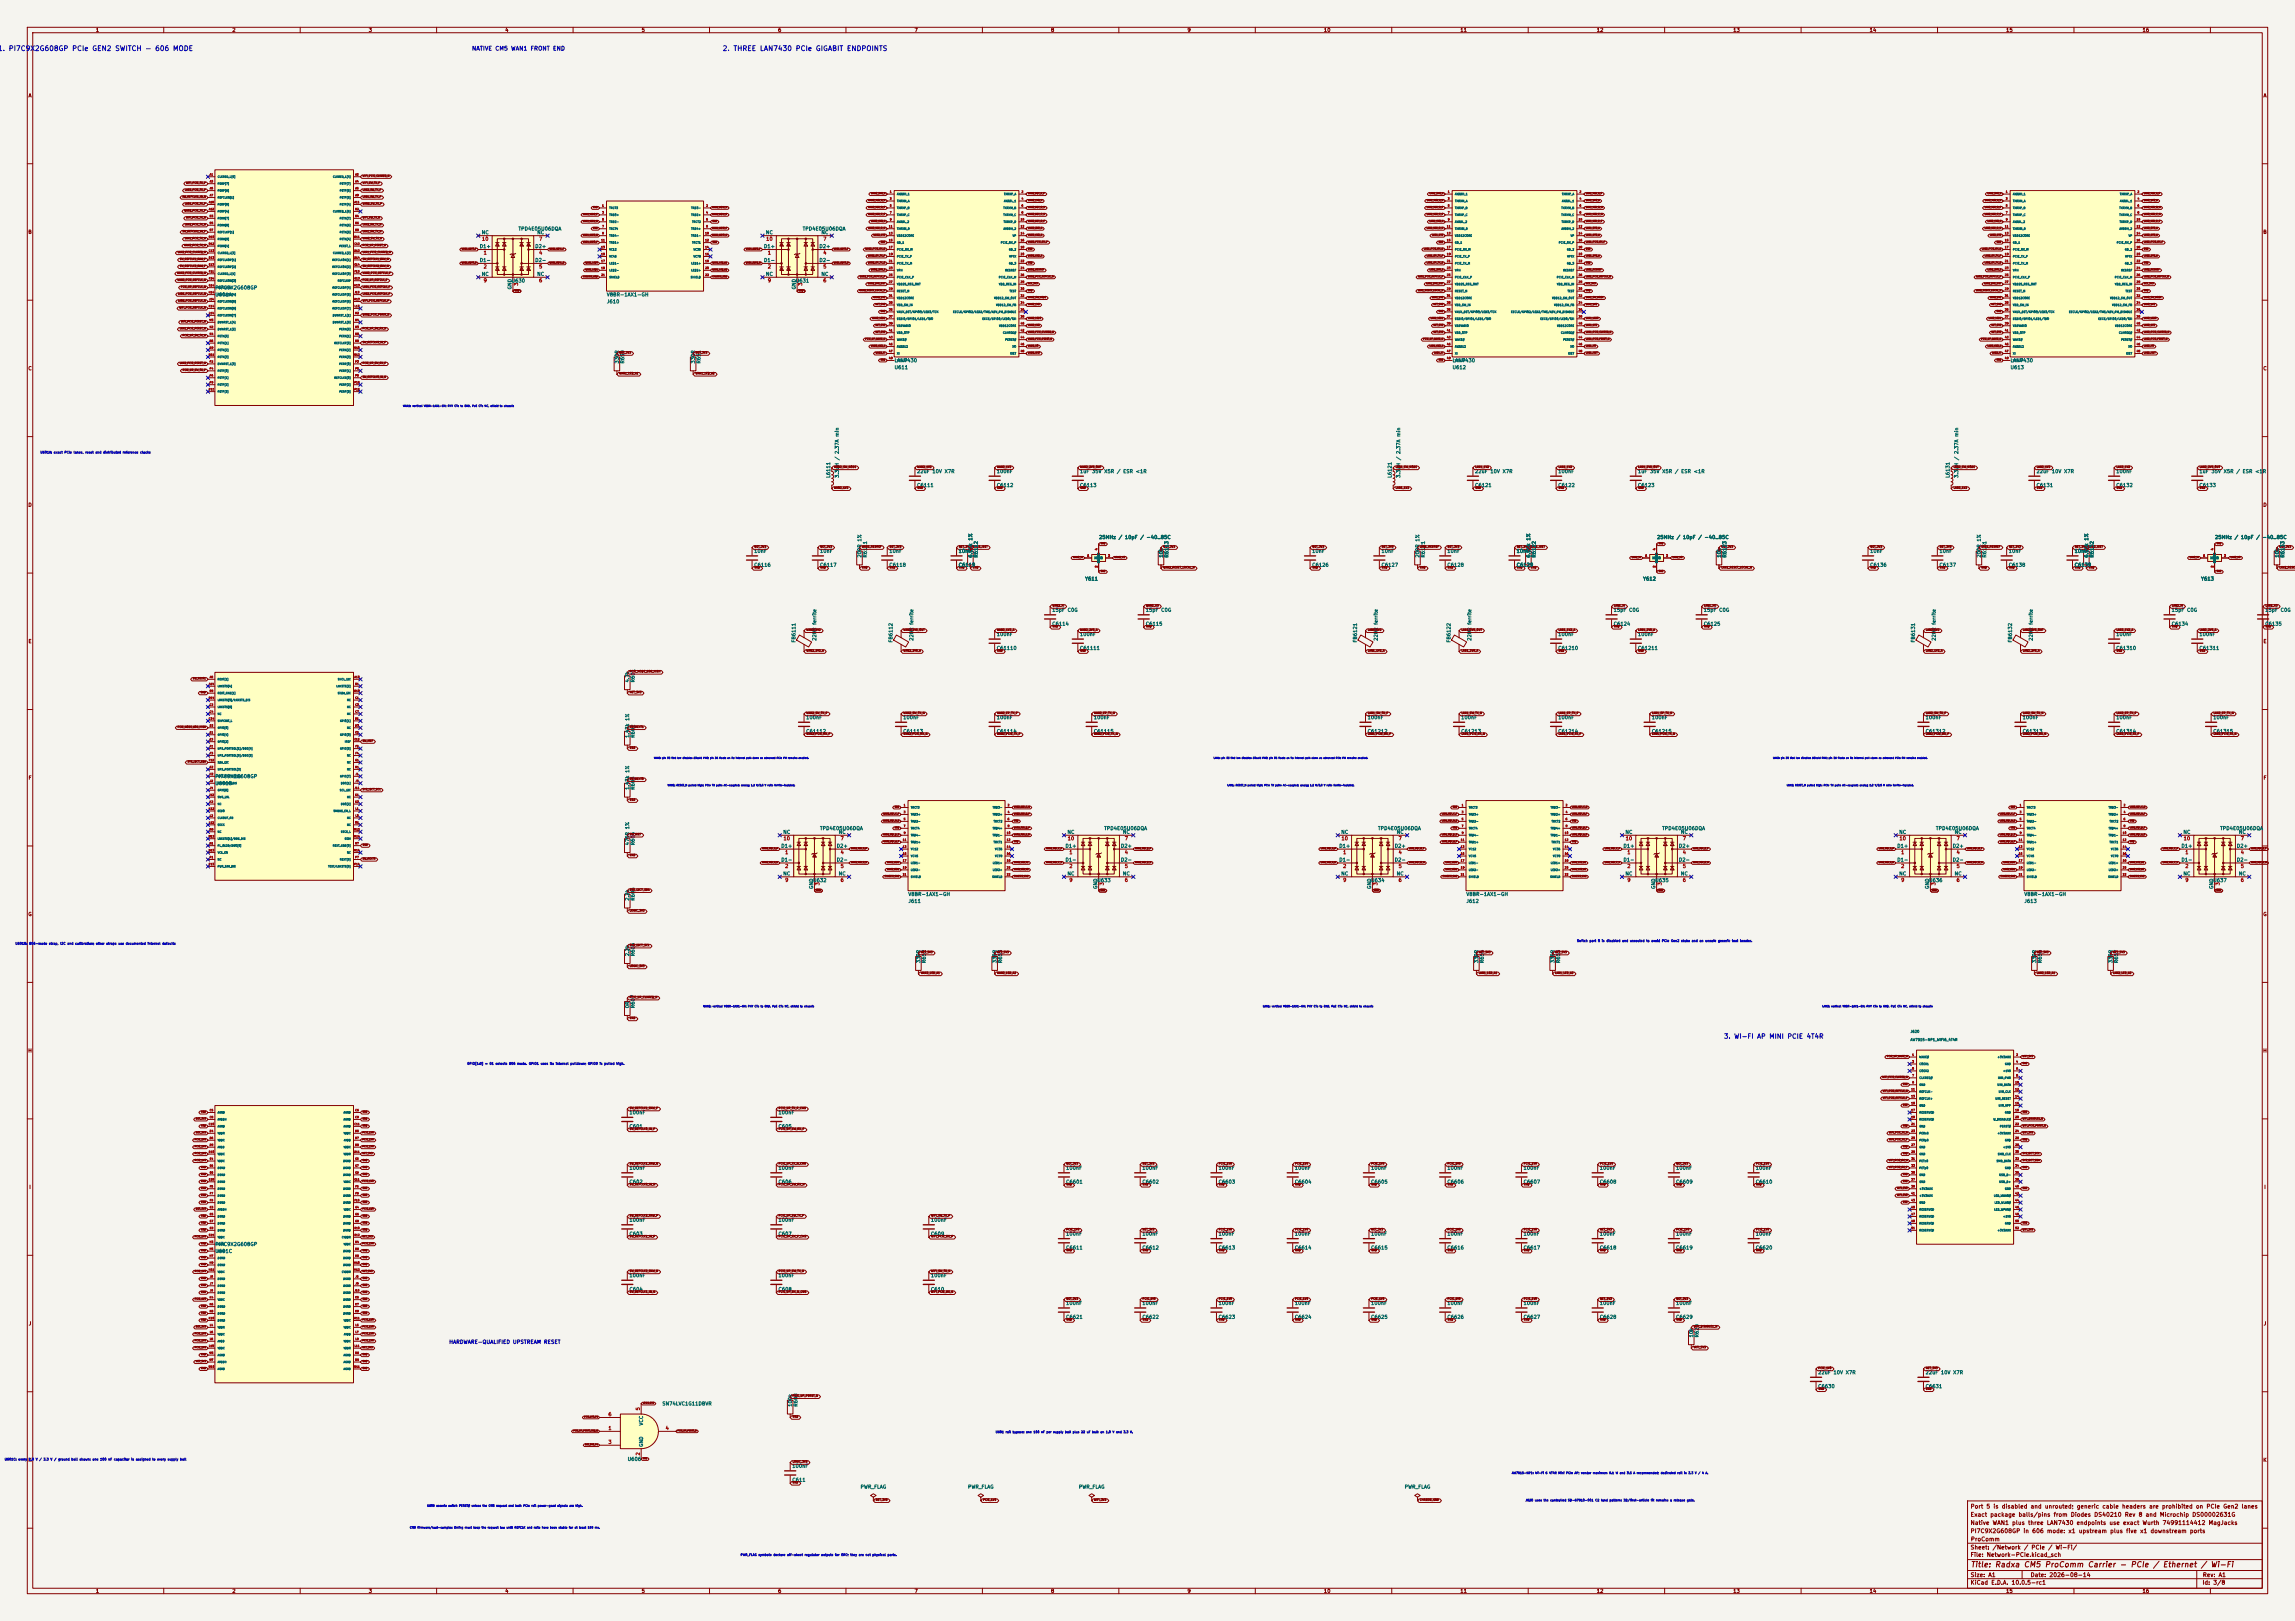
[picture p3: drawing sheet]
<svg xmlns="http://www.w3.org/2000/svg" width="841mm" height="594mm" viewBox="0 0 841 594" stroke-linecap="round" stroke-linejoin="round" font-family="sans-serif">
<defs><g id="words">
<text font-size="2" fill="#840000" x="722" y="574.8">Title: Radxa CM5 ProComm Carrier - PCIe / Ethernet / Wi-Fi</text>
<g font-size="1.8" fill="#0000c2">
<text x="-.9" y="19.1">1. PI7C9X2G608GP PCIe GEN2 SWITCH - 606 MODE</text>
<text x="264.6" y="19.1">2. THREE LAN7430 PCIe GIGABIT ENDPOINTS</text>
</g>
<text font-size="1.7" fill="#0000c2" x="631.6" y="381">3. WI-FI AP MINI PCIE 4T4R</text>
<text font-size="1.5" fill="#0000c2" x="172.8" y="18.9">NATIVE CM5 WAN1 FRONT END</text>
<g font-size="1.5" fill="#840000">
<text x="721.9" y="556.1">Exact package balls/pins from Diodes DS40210 Rev 8 and Microchip DS00002631G</text>
<text x="721.9" y="553.1">Port 5 is disabled and unrouted; generic cable headers are prohibited on PCIe Gen2 lanes</text>
<text x="721.9" y="562.1">PI7C9X2G608GP in 606 mode: x1 upstream plus five x1 downstream ports</text>
<text x="721.9" y="559.1">Native WAN1 plus three LAN7430 endpoints use exact Wurth 74991114412 MagJacks</text>
<text x="721.9" y="568.1">Sheet: /Network / PCIe / Wi-Fi/</text>
<text x="722" y="565.1">ProComm</text>
<text x="721.9" y="570.8">File: Network-PCIe.kicad_sch</text>
<text x="721.9" y="581">KiCad E.D.A. 10.0.5-rc1</text>
<text x="721.9" y="578.2">Size: A1</text>
<text x="743.9" y="578.2">Date: 2026-08-14</text>
<text x="806.9" y="581">Id: 3/8</text>
<text x="807" y="578.2">Rev: A1</text>
</g>
<g font-size="1.3" fill="#840000">
<text x="35" y="12">1</text>
<text x="85" y="12">2</text>
<text x="135" y="12">3</text>
<text x="185" y="12">4</text>
<text x="235" y="12">5</text>
<text x="285" y="12">6</text>
<text x="335" y="12">7</text>
<text x="385" y="12">8</text>
<text x="435" y="12">9</text>
<text x="485" y="12">10</text>
<text x="535" y="12">11</text>
<text x="585" y="12">12</text>
<text x="635" y="12">13</text>
<text x="685" y="12">14</text>
<text x="735" y="12">15</text>
<text x="785" y="12">16</text>
<text x="10.3" y="36">A</text>
<text x="829.3" y="36">A</text>
<text x="10.2" y="86">B</text>
<text x="829.2" y="86">B</text>
<text x="10.2" y="136">C</text>
<text x="829.2" y="136">C</text>
<text x="10.2" y="186">D</text>
<text x="829.2" y="186">D</text>
<text x="10.3" y="236">E</text>
<text x="829.3" y="236">E</text>
<text x="10.3" y="286">F</text>
<text x="829.3" y="286">F</text>
<text x="10.2" y="336">G</text>
<text x="829.2" y="336">G</text>
<text x="10.2" y="386">H</text>
<text x="829.2" y="386">H</text>
<text x="10.6" y="436">I</text>
<text x="829.6" y="436">I</text>
<text x="10.4" y="486">J</text>
<text x="829.4" y="486">J</text>
<text x="10.2" y="536">K</text>
<text x="829.2" y="536">K</text>
<text x="35" y="584">1</text>
<text x="85" y="584">2</text>
<text x="135" y="584">3</text>
<text x="185" y="584">4</text>
<text x="235" y="584">5</text>
<text x="285" y="584">6</text>
<text x="335" y="584">7</text>
<text x="385" y="584">8</text>
<text x="435" y="584">9</text>
<text x="485" y="584">10</text>
<text x="535" y="584">11</text>
<text x="585" y="584">12</text>
<text x="635" y="584">13</text>
<text x="685" y="584">14</text>
<text x="735" y="584">15</text>
<text x="785" y="584">16</text>
</g>
<g font-size="1.3" fill="#006464">
<text x="176.4" y="86.1">NC</text>
<text x="189.8" y="84.8">TPD4E05U06DQA</text>
<text x="196.7" y="86.1">NC</text>
<text x="280.5" y="86.1">NC</text>
<text x="294" y="84.8">TPD4E05U06DQA</text>
<text x="300.8" y="86.1">NC</text>
<text x="175.6" y="91.2">D1+</text>
<text x="196" y="91.2">D2+</text>
<text x="279.8" y="91.2">D1+</text>
<text x="300.1" y="91.2">D2+</text>
<text x="175.6" y="96.3">D1-</text>
<text x="176.4" y="101.4">NC</text>
<text x="196" y="96.3">D2-</text>
<text x="196.7" y="101.4">NC</text>
<text x="279.8" y="96.3">D1-</text>
<text x="280.5" y="101.4">NC</text>
<text x="300.1" y="96.3">D2-</text>
<text x="300.8" y="101.4">NC</text>
<text x="78.7" y="106.4">PI7C9X2G608GP</text>
<text x="187.3" y="103.8">U630</text>
<text x="187.7" y="106.2" transform="rotate(-90 187.7 106.2)">GND</text>
<text x="291.4" y="103.8">U631</text>
<text x="291.9" y="106.2" transform="rotate(-90 291.9 106.2)">GND</text>
<text x="78.7" y="108.9">U601A</text>
<text x="222.2" y="111.5">J610</text>
<text x="222.2" y="108.9">V8BR-1AX1-GH</text>
<text x="227" y="133.4" transform="rotate(-90 227 133.4)">330R</text>
<text x="229.1" y="133.4" transform="rotate(-90 229.1 133.4)">R650</text>
<text x="255" y="133.4" transform="rotate(-90 255 133.4)">330R</text>
<text x="257" y="133.4" transform="rotate(-90 257 133.4)">R651</text>
<text x="327.6" y="135.6">U611</text>
<text x="327.6" y="133">LAN7430</text>
<text x="532.1" y="135.6">U612</text>
<text x="532.1" y="133">LAN7430</text>
<text x="736.6" y="135.6">U613</text>
<text x="736.6" y="133">LAN7430</text>
<text x="335.9" y="173.7">22uF 10V X7R</text>
<text x="365.1" y="173.7">100nF</text>
<text x="395.6" y="173.7">1uF 35V X5R / ESR &lt;1R</text>
<text x="540.4" y="173.7">22uF 10V X7R</text>
<text x="570.8" y="173.7">100nF</text>
<text x="600.1" y="173.7">1uF 35V X5R / ESR &lt;1R</text>
<text x="746.1" y="173.7">22uF 10V X7R</text>
<text x="775.3" y="173.7">100nF</text>
<text x="805.8" y="173.7">1uF 35V X5R / ESR &lt;1R</text>
<text x="304.5" y="175.3" transform="rotate(-90 304.5 175.3)">L6111</text>
<text x="307.7" y="175.3" transform="rotate(-90 307.7 175.3)">3.3uH / 2.37A min</text>
<text x="335.9" y="178.8">C6111</text>
<text x="365.1" y="178.8">C6112</text>
<text x="395.6" y="178.8">C6113</text>
<text x="510.2" y="175.3" transform="rotate(-90 510.2 175.3)">L6121</text>
<text x="513.4" y="175.3" transform="rotate(-90 513.4 175.3)">3.3uH / 2.37A min</text>
<text x="540.4" y="178.8">C6121</text>
<text x="570.8" y="178.8">C6122</text>
<text x="600.1" y="178.8">C6123</text>
<text x="714.7" y="175.3" transform="rotate(-90 714.7 175.3)">L6131</text>
<text x="717.9" y="175.3" transform="rotate(-90 717.9 175.3)">3.3uH / 2.37A min</text>
<text x="746.1" y="178.8">C6131</text>
<text x="775.3" y="178.8">C6132</text>
<text x="805.8" y="178.8">C6133</text>
<text x="402.6" y="197.8">25MHz / 10pF / -40..85C</text>
<text x="607" y="197.8">25MHz / 10pF / -40..85C</text>
<text x="811.5" y="197.8">25MHz / 10pF / -40..85C</text>
<text x="276.2" y="202.9">10nF</text>
<text x="300.3" y="202.9">10nF</text>
<text x="325.7" y="202.9">10nF</text>
<text x="351.1" y="202.9">10nF</text>
<text x="480.7" y="202.9">10nF</text>
<text x="506.1" y="202.9">10nF</text>
<text x="530.2" y="202.9">10nF</text>
<text x="555.6" y="202.9">10nF</text>
<text x="685.1" y="202.9">10nF</text>
<text x="710.5" y="202.9">10nF</text>
<text x="735.9" y="202.9">10nF</text>
<text x="760.1" y="202.9">10nF</text>
<text x="276.2" y="208">C6116</text>
<text x="300.3" y="208">C6117</text>
<text x="315.9" y="204.5" transform="rotate(-90 315.9 204.5)">200R 1%</text>
<text x="318" y="204.5" transform="rotate(-90 318 204.5)">R6111</text>
<text x="325.7" y="208">C6118</text>
<text x="351.1" y="208">C6119</text>
<text x="356.6" y="204.5" transform="rotate(-90 356.6 204.5)">6.04k 1%</text>
<text x="358.6" y="204.5" transform="rotate(-90 358.6 204.5)">R6112</text>
<text x="426.4" y="204.5" transform="rotate(-90 426.4 204.5)">10k</text>
<text x="428.4" y="204.5" transform="rotate(-90 428.4 204.5)">R6113</text>
<text x="480.7" y="208">C6126</text>
<text x="506.1" y="208">C6127</text>
<text x="520.4" y="204.5" transform="rotate(-90 520.4 204.5)">200R 1%</text>
<text x="522.4" y="204.5" transform="rotate(-90 522.4 204.5)">R6121</text>
<text x="530.2" y="208">C6128</text>
<text x="555.6" y="208">C6129</text>
<text x="561" y="204.5" transform="rotate(-90 561 204.5)">6.04k 1%</text>
<text x="563.1" y="204.5" transform="rotate(-90 563.1 204.5)">R6122</text>
<text x="630.9" y="204.5" transform="rotate(-90 630.9 204.5)">10k</text>
<text x="632.9" y="204.5" transform="rotate(-90 632.9 204.5)">R6123</text>
<text x="685.1" y="208">C6136</text>
<text x="710.5" y="208">C6137</text>
<text x="726.1" y="204.5" transform="rotate(-90 726.1 204.5)">200R 1%</text>
<text x="728.2" y="204.5" transform="rotate(-90 728.2 204.5)">R6131</text>
<text x="735.9" y="208">C6138</text>
<text x="760.1" y="208">C6139</text>
<text x="765.5" y="204.5" transform="rotate(-90 765.5 204.5)">6.04k 1%</text>
<text x="767.5" y="204.5" transform="rotate(-90 767.5 204.5)">R6132</text>
<text x="835.4" y="204.5" transform="rotate(-90 835.4 204.5)">10k</text>
<text x="837.4" y="204.5" transform="rotate(-90 837.4 204.5)">R6133</text>
<text x="397.5" y="213.1">Y611</text>
<text x="602" y="213.1">Y612</text>
<text x="806.4" y="213.1">Y613</text>
<text x="385.4" y="224.5">15pF C0G</text>
<text x="419.7" y="224.5">15pF C0G</text>
<text x="591.2" y="224.5">15pF C0G</text>
<text x="624.2" y="224.5">15pF C0G</text>
<text x="795.6" y="224.5">15pF C0G</text>
<text x="829.9" y="224.5">15pF C0G</text>
<text x="365.1" y="233.4">100nF</text>
<text x="385.4" y="229.6">C6114</text>
<text x="395.6" y="233.4">100nF</text>
<text x="419.7" y="229.6">C6115</text>
<text x="570.8" y="233.4">100nF</text>
<text x="591.2" y="229.6">C6124</text>
<text x="600.1" y="233.4">100nF</text>
<text x="624.2" y="229.6">C6125</text>
<text x="775.3" y="233.4">100nF</text>
<text x="795.6" y="229.6">C6134</text>
<text x="805.8" y="233.4">100nF</text>
<text x="829.9" y="229.6">C6135</text>
<text x="291.8" y="235.6" transform="rotate(-90 291.8 235.6)">FB6111</text>
<text x="299.4" y="235" transform="rotate(-90 299.4 235)">220R ferrite</text>
<text x="327.4" y="235.6" transform="rotate(-90 327.4 235.6)">FB6112</text>
<text x="335" y="235" transform="rotate(-90 335 235)">220R ferrite</text>
<text x="365.1" y="238.5">C61110</text>
<text x="395.6" y="238.5">C61111</text>
<text x="497.5" y="235.6" transform="rotate(-90 497.5 235.6)">FB6121</text>
<text x="505.2" y="235" transform="rotate(-90 505.2 235)">220R ferrite</text>
<text x="531.8" y="235.6" transform="rotate(-90 531.8 235.6)">FB6122</text>
<text x="539.4" y="235" transform="rotate(-90 539.4 235)">220R ferrite</text>
<text x="570.8" y="238.5">C61210</text>
<text x="600.1" y="238.5">C61211</text>
<text x="702" y="235.6" transform="rotate(-90 702 235.6)">FB6131</text>
<text x="709.6" y="235" transform="rotate(-90 709.6 235)">220R ferrite</text>
<text x="737.6" y="235.6" transform="rotate(-90 737.6 235.6)">FB6132</text>
<text x="745.2" y="235" transform="rotate(-90 745.2 235)">220R ferrite</text>
<text x="775.3" y="238.5">C61310</text>
<text x="805.8" y="238.5">C61311</text>
<text x="230.8" y="250.2" transform="rotate(-90 230.8 250.2)">4.7k</text>
<text x="232.9" y="250.2" transform="rotate(-90 232.9 250.2)">R601</text>
<text x="295.3" y="263.9">100nF</text>
<text x="330.8" y="263.9">100nF</text>
<text x="365.1" y="263.9">100nF</text>
<text x="400.7" y="263.9">100nF</text>
<text x="501" y="263.9">100nF</text>
<text x="535.3" y="263.9">100nF</text>
<text x="570.8" y="263.9">100nF</text>
<text x="605.1" y="263.9">100nF</text>
<text x="705.5" y="263.9">100nF</text>
<text x="741" y="263.9">100nF</text>
<text x="775.3" y="263.9">100nF</text>
<text x="810.9" y="263.9">100nF</text>
<text x="295.3" y="268.9">C61112</text>
<text x="330.8" y="268.9">C61113</text>
<text x="365.1" y="268.9">C61114</text>
<text x="400.7" y="268.9">C61115</text>
<text x="501" y="268.9">C61212</text>
<text x="535.3" y="268.9">C61213</text>
<text x="570.8" y="268.9">C61214</text>
<text x="605.1" y="268.9">C61215</text>
<text x="705.5" y="268.9">C61312</text>
<text x="741" y="268.9">C61313</text>
<text x="775.3" y="268.9">C61314</text>
<text x="810.9" y="268.9">C61315</text>
<text x="230.8" y="270.5" transform="rotate(-90 230.8 270.5)">1.43k 1%</text>
<text x="232.9" y="270.5" transform="rotate(-90 232.9 270.5)">R602</text>
<text x="78.7" y="288">U601B</text>
<text x="78.7" y="285.4">PI7C9X2G608GP</text>
<text x="230.8" y="289.6" transform="rotate(-90 230.8 289.6)">1.43k 1%</text>
<text x="232.9" y="289.6" transform="rotate(-90 232.9 289.6)">R603</text>
<text x="286.9" y="305.9">NC</text>
<text x="300.3" y="304.5">TPD4E05U06DQA</text>
<text x="307.2" y="305.9">NC</text>
<text x="391" y="305.9">NC</text>
<text x="404.5" y="304.5">TPD4E05U06DQA</text>
<text x="411.3" y="305.9">NC</text>
<text x="491.3" y="305.9">NC</text>
<text x="504.8" y="304.5">TPD4E05U06DQA</text>
<text x="511.7" y="305.9">NC</text>
<text x="595.5" y="305.9">NC</text>
<text x="608.9" y="304.5">TPD4E05U06DQA</text>
<text x="615.8" y="305.9">NC</text>
<text x="695.8" y="305.9">NC</text>
<text x="709.3" y="304.5">TPD4E05U06DQA</text>
<text x="716.1" y="305.9">NC</text>
<text x="799.9" y="305.9">NC</text>
<text x="813.4" y="304.5">TPD4E05U06DQA</text>
<text x="820.3" y="305.9">NC</text>
<text x="230.8" y="309.9" transform="rotate(-90 230.8 309.9)">475R 1%</text>
<text x="232.9" y="309.9" transform="rotate(-90 232.9 309.9)">R604</text>
<text x="286.1" y="310.9">D1+</text>
<text x="306.5" y="310.9">D2+</text>
<text x="390.3" y="310.9">D1+</text>
<text x="410.6" y="310.9">D2+</text>
<text x="490.6" y="310.9">D1+</text>
<text x="510.9" y="310.9">D2+</text>
<text x="594.7" y="310.9">D1+</text>
<text x="615.1" y="310.9">D2+</text>
<text x="695.1" y="310.9">D1+</text>
<text x="715.4" y="310.9">D2+</text>
<text x="799.2" y="310.9">D1+</text>
<text x="819.5" y="310.9">D2+</text>
<text x="286.1" y="316">D1-</text>
<text x="306.5" y="316">D2-</text>
<text x="390.3" y="316">D1-</text>
<text x="410.6" y="316">D2-</text>
<text x="490.6" y="316">D1-</text>
<text x="510.9" y="316">D2-</text>
<text x="594.7" y="316">D1-</text>
<text x="615.1" y="316">D2-</text>
<text x="695.1" y="316">D1-</text>
<text x="715.4" y="316">D2-</text>
<text x="799.2" y="316">D1-</text>
<text x="819.5" y="316">D2-</text>
<text x="286.9" y="321.1">NC</text>
<text x="297.8" y="323.5">U632</text>
<text x="307.2" y="321.1">NC</text>
<text x="391" y="321.1">NC</text>
<text x="401.9" y="323.5">U633</text>
<text x="411.3" y="321.1">NC</text>
<text x="491.3" y="321.1">NC</text>
<text x="502.3" y="323.5">U634</text>
<text x="511.7" y="321.1">NC</text>
<text x="595.5" y="321.1">NC</text>
<text x="606.4" y="323.5">U635</text>
<text x="615.8" y="321.1">NC</text>
<text x="695.8" y="321.1">NC</text>
<text x="706.7" y="323.5">U636</text>
<text x="716.1" y="321.1">NC</text>
<text x="799.9" y="321.1">NC</text>
<text x="810.9" y="323.5">U637</text>
<text x="820.3" y="321.1">NC</text>
<text x="298.2" y="325.9" transform="rotate(-90 298.2 325.9)">GND</text>
<text x="332.7" y="328.6">V8BR-1AX1-GH</text>
<text x="402.4" y="325.9" transform="rotate(-90 402.4 325.9)">GND</text>
<text x="502.7" y="325.9" transform="rotate(-90 502.7 325.9)">GND</text>
<text x="537.2" y="328.6">V8BR-1AX1-GH</text>
<text x="606.8" y="325.9" transform="rotate(-90 606.8 325.9)">GND</text>
<text x="707.2" y="325.9" transform="rotate(-90 707.2 325.9)">GND</text>
<text x="741.7" y="328.6">V8BR-1AX1-GH</text>
<text x="811.3" y="325.9" transform="rotate(-90 811.3 325.9)">GND</text>
<text x="230.8" y="330.2" transform="rotate(-90 230.8 330.2)">2.2k</text>
<text x="232.9" y="330.2" transform="rotate(-90 232.9 330.2)">R605</text>
<text x="332.7" y="331.2">J611</text>
<text x="537.2" y="331.2">J612</text>
<text x="741.7" y="331.2">J613</text>
<text x="230.8" y="350.5" transform="rotate(-90 230.8 350.5)">2.2k</text>
<text x="232.9" y="350.5" transform="rotate(-90 232.9 350.5)">R606</text>
<text x="337.5" y="353.1" transform="rotate(-90 337.5 353.1)">330R</text>
<text x="339.5" y="353.1" transform="rotate(-90 339.5 353.1)">R652</text>
<text x="365.5" y="353.1" transform="rotate(-90 365.5 353.1)">330R</text>
<text x="367.5" y="353.1" transform="rotate(-90 367.5 353.1)">R653</text>
<text x="542" y="353.1" transform="rotate(-90 542 353.1)">330R</text>
<text x="544" y="353.1" transform="rotate(-90 544 353.1)">R654</text>
<text x="569.9" y="353.1" transform="rotate(-90 569.9 353.1)">330R</text>
<text x="572" y="353.1" transform="rotate(-90 572 353.1)">R655</text>
<text x="746.5" y="353.1" transform="rotate(-90 746.5 353.1)">330R</text>
<text x="748.5" y="353.1" transform="rotate(-90 748.5 353.1)">R656</text>
<text x="774.4" y="353.1" transform="rotate(-90 774.4 353.1)">330R</text>
<text x="776.4" y="353.1" transform="rotate(-90 776.4 353.1)">R657</text>
<text x="230.8" y="369.6" transform="rotate(-90 230.8 369.6)">0R</text>
<text x="232.9" y="369.6" transform="rotate(-90 232.9 369.6)">R607</text>
<text x="230.5" y="413.7">C601</text>
<text x="230.5" y="408.6">100nF</text>
<text x="285.1" y="413.7">C605</text>
<text x="285.1" y="408.6">100nF</text>
<text x="230.5" y="429">100nF</text>
<text x="285.1" y="429">100nF</text>
<text x="390.5" y="429">100nF</text>
<text x="418.4" y="429">100nF</text>
<text x="446.4" y="429">100nF</text>
<text x="474.3" y="429">100nF</text>
<text x="502.3" y="429">100nF</text>
<text x="530.2" y="429">100nF</text>
<text x="558.1" y="429">100nF</text>
<text x="586.1" y="429">100nF</text>
<text x="614" y="429">100nF</text>
<text x="643.2" y="429">100nF</text>
<text x="230.5" y="434">C602</text>
<text x="285.1" y="434">C606</text>
<text x="390.5" y="434">C6601</text>
<text x="418.4" y="434">C6602</text>
<text x="446.4" y="434">C6603</text>
<text x="474.3" y="434">C6604</text>
<text x="502.3" y="434">C6605</text>
<text x="530.2" y="434">C6606</text>
<text x="558.1" y="434">C6607</text>
<text x="586.1" y="434">C6608</text>
<text x="614" y="434">C6609</text>
<text x="643.2" y="434">C6610</text>
<text x="230.5" y="448">100nF</text>
<text x="285.1" y="448">100nF</text>
<text x="341" y="448">100nF</text>
<text x="230.5" y="453.1">C603</text>
<text x="285.1" y="453.1">C607</text>
<text x="341" y="453.1">C609</text>
<text x="390.5" y="453.1">100nF</text>
<text x="418.4" y="453.1">100nF</text>
<text x="446.4" y="453.1">100nF</text>
<text x="474.3" y="453.1">100nF</text>
<text x="502.3" y="453.1">100nF</text>
<text x="530.2" y="453.1">100nF</text>
<text x="558.1" y="453.1">100nF</text>
<text x="586.1" y="453.1">100nF</text>
<text x="614" y="453.1">100nF</text>
<text x="643.2" y="453.1">100nF</text>
<text x="78.7" y="459.4">U601C</text>
<text x="78.7" y="456.9">PI7C9X2G608GP</text>
<text x="390.5" y="458.2">C6611</text>
<text x="418.4" y="458.2">C6612</text>
<text x="446.4" y="458.2">C6613</text>
<text x="474.3" y="458.2">C6614</text>
<text x="502.3" y="458.2">C6615</text>
<text x="530.2" y="458.2">C6616</text>
<text x="558.1" y="458.2">C6617</text>
<text x="586.1" y="458.2">C6618</text>
<text x="614" y="458.2">C6619</text>
<text x="643.2" y="458.2">C6620</text>
<text x="230.5" y="473.4">C604</text>
<text x="230.5" y="468.3">100nF</text>
<text x="285.1" y="473.4">C608</text>
<text x="285.1" y="468.3">100nF</text>
<text x="341" y="473.4">C610</text>
<text x="341" y="468.3">100nF</text>
<text x="390.5" y="478.5">100nF</text>
<text x="418.4" y="478.5">100nF</text>
<text x="446.4" y="478.5">100nF</text>
<text x="474.3" y="478.5">100nF</text>
<text x="502.3" y="478.5">100nF</text>
<text x="530.2" y="478.5">100nF</text>
<text x="558.1" y="478.5">100nF</text>
<text x="586.1" y="478.5">100nF</text>
<text x="614" y="478.5">100nF</text>
<text x="390.5" y="483.6">C6621</text>
<text x="418.4" y="483.6">C6622</text>
<text x="446.4" y="483.6">C6623</text>
<text x="474.3" y="483.6">C6624</text>
<text x="502.3" y="483.6">C6625</text>
<text x="530.2" y="483.6">C6626</text>
<text x="558.1" y="483.6">C6627</text>
<text x="586.1" y="483.6">C6628</text>
<text x="614" y="483.6">C6629</text>
<text x="620.7" y="490.2" transform="rotate(-90 620.7 490.2)">10k</text>
<text x="622.8" y="490.2" transform="rotate(-90 622.8 490.2)">R620</text>
<text x="666.1" y="503.9">22uF 10V X7R</text>
<text x="705.5" y="503.9">22uF 10V X7R</text>
<text x="666.1" y="509">C6630</text>
<text x="705.5" y="509">C6631</text>
<text x="242.6" y="515.3">SN74LVC1G11DBVR</text>
<text x="290.5" y="515.6" transform="rotate(-90 290.5 515.6)">100k</text>
<text x="292.6" y="515.6" transform="rotate(-90 292.6 515.6)">R608</text>
<text x="235.9" y="522.5" transform="rotate(-90 235.9 522.5)">VCC</text>
<text x="235.9" y="530.4" transform="rotate(-90 235.9 530.4)">GND</text>
<text x="229.9" y="535.6">U606</text>
<text x="290.2" y="538.2">100nF</text>
<text x="290.2" y="543.3">C611</text>
<text x="315.2" y="545.8">PWR_FLAG</text>
<text x="354.6" y="545.8">PWR_FLAG</text>
<text x="395.2" y="545.8">PWR_FLAG</text>
<text x="514.6" y="545.8">PWR_FLAG</text>
</g>
<g font-size="1.3" fill="#a90000">
<text x="176.5" y="88.5">10</text>
<text x="197.4" y="88.5">7</text>
<text x="280.6" y="88.5">10</text>
<text x="301.5" y="88.5">7</text>
<text x="177.1" y="93.6">1</text>
<text x="197.4" y="93.6">4</text>
<text x="281.2" y="93.6">1</text>
<text x="301.5" y="93.6">4</text>
<text x="177.1" y="98.7">2</text>
<text x="197.4" y="98.7">5</text>
<text x="281.2" y="98.7">2</text>
<text x="301.5" y="98.7">5</text>
<text x="177.1" y="103.7">9</text>
<text x="190.1" y="104.9" transform="rotate(-90 190.1 104.9)">3</text>
<text x="197.4" y="103.7">6</text>
<text x="281.2" y="103.7">9</text>
<text x="294.2" y="104.9" transform="rotate(-90 294.2 104.9)">3</text>
<text x="301.5" y="103.7">6</text>
<text x="287" y="308.2">10</text>
<text x="307.9" y="308.2">7</text>
<text x="391.1" y="308.2">10</text>
<text x="412" y="308.2">7</text>
<text x="491.4" y="308.2">10</text>
<text x="512.3" y="308.2">7</text>
<text x="595.6" y="308.2">10</text>
<text x="616.5" y="308.2">7</text>
<text x="695.9" y="308.2">10</text>
<text x="716.8" y="308.2">7</text>
<text x="800" y="308.2">10</text>
<text x="821" y="308.2">7</text>
<text x="287.6" y="313.3">1</text>
<text x="307.9" y="313.3">4</text>
<text x="391.7" y="313.3">1</text>
<text x="412" y="313.3">4</text>
<text x="492" y="313.3">1</text>
<text x="512.3" y="313.3">4</text>
<text x="596.2" y="313.3">1</text>
<text x="616.5" y="313.3">4</text>
<text x="696.5" y="313.3">1</text>
<text x="716.8" y="313.3">4</text>
<text x="800.6" y="313.3">1</text>
<text x="821" y="313.3">4</text>
<text x="287.6" y="318.4">2</text>
<text x="287.6" y="323.4">9</text>
<text x="307.9" y="318.4">5</text>
<text x="307.9" y="323.4">6</text>
<text x="391.7" y="318.4">2</text>
<text x="391.7" y="323.4">9</text>
<text x="412" y="318.4">5</text>
<text x="412" y="323.4">6</text>
<text x="492" y="318.4">2</text>
<text x="492" y="323.4">9</text>
<text x="512.3" y="318.4">5</text>
<text x="512.3" y="323.4">6</text>
<text x="596.2" y="318.4">2</text>
<text x="596.2" y="323.4">9</text>
<text x="616.5" y="318.4">5</text>
<text x="616.5" y="323.4">6</text>
<text x="696.5" y="318.4">2</text>
<text x="696.5" y="323.4">9</text>
<text x="716.8" y="318.4">5</text>
<text x="716.8" y="323.4">6</text>
<text x="800.6" y="318.4">2</text>
<text x="800.6" y="323.4">9</text>
<text x="821" y="318.4">5</text>
<text x="821" y="323.4">6</text>
<text x="300.6" y="324.6" transform="rotate(-90 300.6 324.6)">3</text>
<text x="404.7" y="324.6" transform="rotate(-90 404.7 324.6)">3</text>
<text x="505.1" y="324.6" transform="rotate(-90 505.1 324.6)">3</text>
<text x="609.2" y="324.6" transform="rotate(-90 609.2 324.6)">3</text>
<text x="709.5" y="324.6" transform="rotate(-90 709.5 324.6)">3</text>
<text x="813.7" y="324.6" transform="rotate(-90 813.7 324.6)">3</text>
<text x="222.8" y="519.2">6</text>
<text x="234.7" y="517" transform="rotate(-90 234.7 517)">5</text>
<text x="222.8" y="524.3">1</text>
<text x="243.7" y="524.3">4</text>
<text x="222.8" y="529.4">3</text>
<text x="234.7" y="533.5" transform="rotate(-90 234.7 533.5)">2</text>
</g>
<text font-size="1.3" fill="#0000c2" x="164.5" y="492.8">HARDWARE-QUALIFIED UPSTREAM RESET</text>
<g font-size=".9" fill="#006464">
<text x="700" y="378.7">J620</text>
<text x="700" y="381.7">AW7915-NP1_WIFI6_4T4R</text>
</g>
<g font-size=".8" fill="#0000c2">
<text x="14.7" y="166.4">U601A: exact PCIe lanes, reset and distributed reference clocks</text>
<text x="5.5" y="346.4">U601B:</text>
<text x="10.6" y="346.4">606-mode strap, I2C and calibration; other straps use documented internal defaults</text>
<text x="577.8" y="345.4">Switch port 5 is disabled and unrouted to avoid PCIe Gen2 stubs and an unsafe generic test header.</text>
<text x="171.1" y="390.4">GPIO[1:0] = 01 selects 606 mode. GPIO1 uses its internal pulldown; GPIO0 is pulled high.</text>
<text x="364.8" y="525.3">U601 rail bypass: one 100 nF per supply ball plus 22 uF bulk on 1.0 V and 3.3 V.</text>
<text x="1.6" y="535.4">U601C: every</text>
<text x="10.4" y="535.4">1.0 V / 3.3 V / ground ball shown; one 100 nF capacitor is assigned to every supply ball</text>
<text x="553.9" y="540.3">AW7915-NP1: Wi-Fi 6 4T4R Mini PCIe AP; vendor maximum 9.1 W and 3.5 A recommended; dedicated rail is 3.3 V / 4 A.</text>
<text x="558.9" y="550.3">J620 uses the controlled SD-67910-001 C2 land pattern; 3D/first-article fit remains a release gate.</text>
<text x="271.3" y="570.4">PWR_FLAG symbols declare off-sheet regulator outputs for ERC; they are not physical parts.</text>
</g>
<g font-size=".7" fill="#a90000">
<text x="76.8" y="64.5">A1</text>
<text x="130.1" y="64.5">A2</text>
<text x="76.8" y="67">A3</text>
<text x="76.8" y="69.5">A5</text>
<text x="130.1" y="67">A4</text>
<text x="130.1" y="69.5">A6</text>
<text x="326" y="70.8">1</text>
<text x="374.2" y="70.8">2</text>
<text x="530.4" y="70.8">1</text>
<text x="578.7" y="70.8">2</text>
<text x="734.9" y="70.8">1</text>
<text x="783.2" y="70.8">2</text>
<text x="76.5" y="74.6">A10</text>
<text x="76.5" y="77.2">A12</text>
<text x="76.8" y="72.1">A7</text>
<text x="129.8" y="74.6">A11</text>
<text x="130.1" y="77.2">B2</text>
<text x="130.1" y="72.1">A9</text>
<text x="220.6" y="75.9">1</text>
<text x="258.7" y="75.9">2</text>
<text x="326" y="73.3">3</text>
<text x="326" y="75.9">5</text>
<text x="374.2" y="73.3">4</text>
<text x="374.2" y="75.9">6</text>
<text x="530.4" y="73.3">3</text>
<text x="530.4" y="75.9">5</text>
<text x="578.7" y="73.3">4</text>
<text x="578.7" y="75.9">6</text>
<text x="734.9" y="73.3">3</text>
<text x="734.9" y="75.9">5</text>
<text x="783.2" y="73.3">4</text>
<text x="783.2" y="75.9">6</text>
<text x="76.7" y="79.7">B3</text>
<text x="76.7" y="82.2">B5</text>
<text x="130.1" y="79.7">B4</text>
<text x="130.1" y="82.2">B6</text>
<text x="220.6" y="78.4">3</text>
<text x="220.6" y="81">5</text>
<text x="220.6" y="83.5">7</text>
<text x="258.7" y="78.4">4</text>
<text x="258.7" y="81">6</text>
<text x="258.7" y="83.5">8</text>
<text x="325.6" y="83.5">11</text>
<text x="326" y="78.4">7</text>
<text x="326" y="81">9</text>
<text x="373.9" y="81">10</text>
<text x="373.9" y="83.5">12</text>
<text x="374.2" y="78.4">8</text>
<text x="530.1" y="83.5">11</text>
<text x="530.4" y="78.4">7</text>
<text x="530.4" y="81">9</text>
<text x="578.4" y="81">10</text>
<text x="578.4" y="83.5">12</text>
<text x="578.7" y="78.4">8</text>
<text x="734.6" y="83.5">11</text>
<text x="734.9" y="78.4">7</text>
<text x="734.9" y="81">9</text>
<text x="782.8" y="81">10</text>
<text x="782.8" y="83.5">12</text>
<text x="783.2" y="78.4">8</text>
<text x="76.4" y="87.3">B10</text>
<text x="76.4" y="89.9">B12</text>
<text x="76.7" y="84.8">B7</text>
<text x="129.8" y="87.3">B11</text>
<text x="129.8" y="89.9">C12</text>
<text x="130.1" y="84.8">B9</text>
<text x="220.2" y="88.6">11</text>
<text x="220.6" y="86">9</text>
<text x="258.3" y="86">10</text>
<text x="258.3" y="88.6">12</text>
<text x="325.6" y="86">13</text>
<text x="325.6" y="88.6">15</text>
<text x="373.9" y="86">14</text>
<text x="373.9" y="88.6">16</text>
<text x="530.1" y="86">13</text>
<text x="530.1" y="88.6">15</text>
<text x="578.4" y="86">14</text>
<text x="578.4" y="88.6">16</text>
<text x="734.6" y="86">13</text>
<text x="734.6" y="88.6">15</text>
<text x="782.8" y="86">14</text>
<text x="782.8" y="88.6">16</text>
<text x="76.4" y="92.4">C13</text>
<text x="76.4" y="94.9">D13</text>
<text x="129.8" y="92.4">D12</text>
<text x="129.8" y="94.9">D14</text>
<text x="220.2" y="91.1">13</text>
<text x="220.2" y="93.7">15</text>
<text x="258.3" y="91.1">14</text>
<text x="258.3" y="93.7">16</text>
<text x="325.6" y="91.1">17</text>
<text x="325.6" y="93.7">19</text>
<text x="373.9" y="91.1">18</text>
<text x="373.9" y="93.7">20</text>
<text x="530.1" y="91.1">17</text>
<text x="530.1" y="93.7">19</text>
<text x="578.4" y="91.1">18</text>
<text x="578.4" y="93.7">20</text>
<text x="734.6" y="91.1">17</text>
<text x="734.6" y="93.7">19</text>
<text x="782.8" y="91.1">18</text>
<text x="782.8" y="93.7">20</text>
<text x="76.4" y="97.5">E13</text>
<text x="76.5" y="100">F11</text>
<text x="129.8" y="97.5">E14</text>
<text x="129.8" y="100">F13</text>
<text x="220.2" y="96.2">17</text>
<text x="220.2" y="98.7">19</text>
<text x="220.2" y="101.3">21</text>
<text x="258.3" y="96.2">18</text>
<text x="258.3" y="98.7">20</text>
<text x="258.3" y="101.3">22</text>
<text x="325.6" y="96.2">21</text>
<text x="325.6" y="98.7">23</text>
<text x="325.6" y="101.3">25</text>
<text x="373.9" y="96.2">22</text>
<text x="373.9" y="98.7">24</text>
<text x="373.9" y="101.3">26</text>
<text x="530.1" y="96.2">21</text>
<text x="530.1" y="98.7">23</text>
<text x="530.1" y="101.3">25</text>
<text x="578.4" y="96.2">22</text>
<text x="578.4" y="98.7">24</text>
<text x="578.4" y="101.3">26</text>
<text x="734.6" y="96.2">21</text>
<text x="734.6" y="98.7">23</text>
<text x="734.6" y="101.3">25</text>
<text x="782.8" y="96.2">22</text>
<text x="782.8" y="98.7">24</text>
<text x="782.8" y="101.3">26</text>
<text x="76.4" y="107.6">H14</text>
<text x="76.4" y="105.1">G14</text>
<text x="76.5" y="102.6">F14</text>
<text x="129.7" y="105.1">H13</text>
<text x="129.8" y="102.6">G13</text>
<text x="129.8" y="107.6">J13</text>
<text x="325.6" y="103.8">27</text>
<text x="325.6" y="106.4">29</text>
<text x="373.9" y="103.8">28</text>
<text x="373.9" y="106.4">30</text>
<text x="530.1" y="103.8">27</text>
<text x="530.1" y="106.4">29</text>
<text x="578.4" y="103.8">28</text>
<text x="578.4" y="106.4">30</text>
<text x="734.6" y="103.8">27</text>
<text x="734.6" y="106.4">29</text>
<text x="782.8" y="103.8">28</text>
<text x="782.8" y="106.4">30</text>
<text x="76.4" y="112.7">K14</text>
<text x="76.5" y="110.2">J14</text>
<text x="129.8" y="110.2">K13</text>
<text x="129.8" y="112.7">L13</text>
<text x="325.6" y="108.9">31</text>
<text x="325.6" y="111.4">33</text>
<text x="325.6" y="114">35</text>
<text x="373.9" y="108.9">32</text>
<text x="373.9" y="111.4">34</text>
<text x="373.9" y="114">36</text>
<text x="530.1" y="108.9">31</text>
<text x="530.1" y="111.4">33</text>
<text x="530.1" y="114">35</text>
<text x="578.4" y="108.9">32</text>
<text x="578.4" y="111.4">34</text>
<text x="578.4" y="114">36</text>
<text x="734.6" y="108.9">31</text>
<text x="734.6" y="111.4">33</text>
<text x="734.6" y="114">35</text>
<text x="782.8" y="108.9">32</text>
<text x="782.8" y="111.4">34</text>
<text x="782.8" y="114">36</text>
<text x="76.5" y="115.3">L14</text>
<text x="76.7" y="117.8">M3</text>
<text x="130" y="115.3">M2</text>
<text x="130" y="117.8">M4</text>
<text x="325.6" y="116.5">37</text>
<text x="325.6" y="119.1">39</text>
<text x="373.9" y="116.5">38</text>
<text x="373.9" y="119.1">40</text>
<text x="530.1" y="116.5">37</text>
<text x="530.1" y="119.1">39</text>
<text x="578.4" y="116.5">38</text>
<text x="578.4" y="119.1">40</text>
<text x="734.6" y="116.5">37</text>
<text x="734.6" y="119.1">39</text>
<text x="782.8" y="116.5">38</text>
<text x="782.8" y="119.1">40</text>
<text x="76.7" y="120.3">N2</text>
<text x="76.7" y="122.9">N4</text>
<text x="76.7" y="125.4">N6</text>
<text x="130.1" y="120.3">N3</text>
<text x="130.1" y="122.9">N5</text>
<text x="130.1" y="125.4">N8</text>
<text x="325.6" y="121.6">41</text>
<text x="325.6" y="124.1">43</text>
<text x="373.9" y="121.6">42</text>
<text x="373.9" y="124.1">44</text>
<text x="530.1" y="121.6">41</text>
<text x="530.1" y="124.1">43</text>
<text x="578.4" y="121.6">42</text>
<text x="578.4" y="124.1">44</text>
<text x="734.6" y="121.6">41</text>
<text x="734.6" y="124.1">43</text>
<text x="782.8" y="121.6">42</text>
<text x="782.8" y="124.1">44</text>
<text x="76.4" y="130.5">N11</text>
<text x="76.7" y="128">N9</text>
<text x="129.7" y="128">N10</text>
<text x="129.7" y="130.5">N12</text>
<text x="325.6" y="126.7">45</text>
<text x="325.6" y="129.2">47</text>
<text x="325.6" y="131.8">49</text>
<text x="373.9" y="126.7">46</text>
<text x="373.9" y="129.2">48</text>
<text x="530.1" y="126.7">45</text>
<text x="530.1" y="129.2">47</text>
<text x="530.1" y="131.8">49</text>
<text x="578.4" y="126.7">46</text>
<text x="578.4" y="129.2">48</text>
<text x="734.6" y="126.7">45</text>
<text x="734.6" y="129.2">47</text>
<text x="734.6" y="131.8">49</text>
<text x="782.8" y="126.7">46</text>
<text x="782.8" y="129.2">48</text>
<text x="76.7" y="133">P2</text>
<text x="76.7" y="135.6">P4</text>
<text x="130.1" y="133">P3</text>
<text x="130.1" y="135.6">P5</text>
<text x="76.4" y="143.2">P11</text>
<text x="76.7" y="138.1">P6</text>
<text x="76.7" y="140.7">P9</text>
<text x="129.8" y="140.7">P10</text>
<text x="129.8" y="143.2">P12</text>
<text x="130.1" y="138.1">P8</text>
<text x="402.3" y="201.7" transform="rotate(-90 402.3 201.7)">4</text>
<text x="606.7" y="201.7" transform="rotate(-90 606.7 201.7)">4</text>
<text x="811.2" y="201.7" transform="rotate(-90 811.2 201.7)">4</text>
<text x="398.4" y="204.2">1</text>
<text x="402.3" y="208.1" transform="rotate(-90 402.3 208.1)">2</text>
<text x="406" y="204.2">3</text>
<text x="602.8" y="204.2">1</text>
<text x="606.7" y="208.1" transform="rotate(-90 606.7 208.1)">2</text>
<text x="610.5" y="204.2">3</text>
<text x="807.3" y="204.2">1</text>
<text x="811.2" y="208.1" transform="rotate(-90 811.2 208.1)">2</text>
<text x="814.9" y="204.2">3</text>
<text x="76.5" y="251.1">A14</text>
<text x="76.8" y="248.6">A8</text>
<text x="129.8" y="248.6">A13</text>
<text x="130.1" y="251.1">B1</text>
<text x="76.4" y="256.2">B14</text>
<text x="76.7" y="253.7">B8</text>
<text x="129.8" y="253.7">B13</text>
<text x="130.1" y="256.2">C1</text>
<text x="76.4" y="263.8">C14</text>
<text x="76.7" y="258.8">C2</text>
<text x="76.7" y="261.3">C4</text>
<text x="130.1" y="258.8">C3</text>
<text x="130.1" y="261.3">C7</text>
<text x="130.1" y="263.8">D1</text>
<text x="76.7" y="266.4">D2</text>
<text x="76.8" y="268.9">E1</text>
<text x="130.1" y="266.4">D3</text>
<text x="130.1" y="268.9">E2</text>
<text x="76.8" y="271.5">E3</text>
<text x="76.8" y="274">F1</text>
<text x="129.8" y="271.5">E12</text>
<text x="130.1" y="274">F2</text>
<text x="76.5" y="279.1">F12</text>
<text x="76.7" y="281.6">G2</text>
<text x="76.8" y="276.5">F3</text>
<text x="130.1" y="281.6">H1</text>
<text x="130.1" y="279.1">G1</text>
<text x="130.1" y="276.5">F4</text>
<text x="76.7" y="284.2">H2</text>
<text x="76.8" y="286.7">J2</text>
<text x="130.2" y="284.2">J1</text>
<text x="130.2" y="286.7">J3</text>
<text x="76.5" y="291.8">J12</text>
<text x="76.8" y="289.2">J4</text>
<text x="129.8" y="289.2">J11</text>
<text x="130.1" y="291.8">K1</text>
<text x="76.4" y="296.9">K12</text>
<text x="76.7" y="294.3">K2</text>
<text x="76.8" y="299.4">L2</text>
<text x="130.1" y="294.3">K3</text>
<text x="130.1" y="296.9">L1</text>
<text x="130.1" y="299.4">L3</text>
<text x="331.1" y="295.6">1</text>
<text x="331.1" y="298.1">3</text>
<text x="369.2" y="295.6">2</text>
<text x="369.2" y="298.1">4</text>
<text x="535.5" y="295.6">1</text>
<text x="535.5" y="298.1">3</text>
<text x="573.6" y="295.6">2</text>
<text x="573.6" y="298.1">4</text>
<text x="740" y="295.6">1</text>
<text x="740" y="298.1">3</text>
<text x="778.1" y="295.6">2</text>
<text x="778.1" y="298.1">4</text>
<text x="76.5" y="301.9">L12</text>
<text x="76.7" y="304.5">M8</text>
<text x="129.7" y="304.5">M12</text>
<text x="130" y="301.9">M1</text>
<text x="331.1" y="300.7">5</text>
<text x="331.1" y="303.2">7</text>
<text x="331.1" y="305.8">9</text>
<text x="368.8" y="305.8">10</text>
<text x="369.2" y="300.7">6</text>
<text x="369.2" y="303.2">8</text>
<text x="535.5" y="300.7">5</text>
<text x="535.5" y="303.2">7</text>
<text x="535.5" y="305.8">9</text>
<text x="573.3" y="305.8">10</text>
<text x="573.6" y="300.7">6</text>
<text x="573.6" y="303.2">8</text>
<text x="740" y="300.7">5</text>
<text x="740" y="303.2">7</text>
<text x="740" y="305.8">9</text>
<text x="777.8" y="305.8">10</text>
<text x="778.1" y="300.7">6</text>
<text x="778.1" y="303.2">8</text>
<text x="76.4" y="307">M13</text>
<text x="76.7" y="309.6">N1</text>
<text x="129.7" y="307">M14</text>
<text x="130.1" y="309.6">N7</text>
<text x="330.7" y="308.3">11</text>
<text x="330.7" y="310.8">13</text>
<text x="368.8" y="308.3">12</text>
<text x="368.8" y="310.8">14</text>
<text x="535.2" y="308.3">11</text>
<text x="535.2" y="310.8">13</text>
<text x="573.3" y="308.3">12</text>
<text x="573.3" y="310.8">14</text>
<text x="739.7" y="308.3">11</text>
<text x="739.7" y="310.8">13</text>
<text x="777.8" y="308.3">12</text>
<text x="777.8" y="310.8">14</text>
<text x="76.4" y="312.1">N13</text>
<text x="76.4" y="317.2">P13</text>
<text x="76.7" y="314.6">P1</text>
<text x="129.7" y="312.1">N14</text>
<text x="129.8" y="317.2">P14</text>
<text x="130.1" y="314.6">P7</text>
<text x="330.7" y="313.4">15</text>
<text x="330.7" y="315.9">17</text>
<text x="368.8" y="313.4">16</text>
<text x="368.8" y="315.9">18</text>
<text x="535.2" y="313.4">15</text>
<text x="535.2" y="315.9">17</text>
<text x="573.3" y="313.4">16</text>
<text x="573.3" y="315.9">18</text>
<text x="739.7" y="313.4">15</text>
<text x="739.7" y="315.9">17</text>
<text x="777.8" y="313.4">16</text>
<text x="777.8" y="315.9">18</text>
<text x="330.7" y="318.5">19</text>
<text x="330.7" y="321">21</text>
<text x="368.8" y="318.5">20</text>
<text x="368.8" y="321">22</text>
<text x="535.2" y="318.5">19</text>
<text x="535.2" y="321">21</text>
<text x="573.3" y="318.5">20</text>
<text x="573.3" y="321">22</text>
<text x="739.7" y="318.5">19</text>
<text x="739.7" y="321">21</text>
<text x="777.8" y="318.5">20</text>
<text x="777.8" y="321">22</text>
<text x="700.6" y="387">1</text>
<text x="700.6" y="389.6">3</text>
<text x="738.7" y="387">2</text>
<text x="738.7" y="389.6">4</text>
<text x="700.6" y="392.1">5</text>
<text x="700.6" y="394.7">7</text>
<text x="738.7" y="392.1">6</text>
<text x="738.7" y="394.7">8</text>
<text x="700.3" y="399.7">11</text>
<text x="700.6" y="397.2">9</text>
<text x="738.4" y="397.2">10</text>
<text x="738.4" y="399.7">12</text>
<text x="76.7" y="407.4">C5</text>
<text x="130.1" y="407.4">C6</text>
<text x="700.3" y="402.3">13</text>
<text x="700.3" y="404.8">15</text>
<text x="700.3" y="407.4">17</text>
<text x="738.4" y="402.3">14</text>
<text x="738.4" y="404.8">16</text>
<text x="738.4" y="407.4">18</text>
<text x="76.4" y="412.4">C10</text>
<text x="76.7" y="409.9">C8</text>
<text x="129.8" y="412.4">C11</text>
<text x="130.1" y="409.9">C9</text>
<text x="700.3" y="409.9">19</text>
<text x="700.3" y="412.4">21</text>
<text x="738.4" y="409.9">20</text>
<text x="738.4" y="412.4">22</text>
<text x="76.7" y="415">D4</text>
<text x="76.7" y="417.5">D6</text>
<text x="130.1" y="415">D5</text>
<text x="130.1" y="417.5">D7</text>
<text x="700.3" y="415">23</text>
<text x="700.3" y="417.5">25</text>
<text x="738.4" y="415">24</text>
<text x="738.4" y="417.5">26</text>
<text x="76.4" y="422.6">D10</text>
<text x="76.7" y="420.1">D8</text>
<text x="76.8" y="425.1">E4</text>
<text x="129.8" y="422.6">D11</text>
<text x="130.1" y="420.1">D9</text>
<text x="130.1" y="425.1">E5</text>
<text x="700.3" y="420.1">27</text>
<text x="700.3" y="422.6">29</text>
<text x="700.3" y="425.1">31</text>
<text x="738.4" y="420.1">28</text>
<text x="738.4" y="422.6">30</text>
<text x="738.4" y="425.1">32</text>
<text x="76.8" y="427.7">E6</text>
<text x="76.8" y="430.2">E8</text>
<text x="130.1" y="427.7">E7</text>
<text x="130.1" y="430.2">E9</text>
<text x="700.3" y="427.7">33</text>
<text x="700.3" y="430.2">35</text>
<text x="738.4" y="427.7">34</text>
<text x="738.4" y="430.2">36</text>
<text x="76.4" y="432.8">E10</text>
<text x="76.8" y="435.3">F5</text>
<text x="76.8" y="437.8">F7</text>
<text x="129.8" y="432.8">E11</text>
<text x="130.1" y="435.3">F6</text>
<text x="130.1" y="437.8">F8</text>
<text x="700.3" y="432.8">37</text>
<text x="700.3" y="435.3">39</text>
<text x="700.3" y="437.8">41</text>
<text x="738.4" y="432.8">38</text>
<text x="738.4" y="435.3">40</text>
<text x="738.4" y="437.8">42</text>
<text x="76.7" y="442.9">G3</text>
<text x="76.8" y="440.4">F9</text>
<text x="129.8" y="440.4">F10</text>
<text x="130.1" y="442.9">G4</text>
<text x="700.3" y="440.4">43</text>
<text x="700.3" y="442.9">45</text>
<text x="738.4" y="440.4">44</text>
<text x="738.4" y="442.9">46</text>
<text x="76.7" y="445.5">G5</text>
<text x="76.7" y="448">G7</text>
<text x="130.1" y="445.5">G6</text>
<text x="130.1" y="448">G8</text>
<text x="700.3" y="445.5">47</text>
<text x="700.3" y="448">49</text>
<text x="738.4" y="445.5">48</text>
<text x="738.4" y="448">50</text>
<text x="76.4" y="453.1">G11</text>
<text x="76.7" y="455.6">H3</text>
<text x="76.7" y="450.5">G9</text>
<text x="129.8" y="450.5">G10</text>
<text x="129.8" y="453.1">G12</text>
<text x="130.1" y="455.6">H4</text>
<text x="700.3" y="450.5">51</text>
<text x="738.4" y="450.5">52</text>
<text x="76.7" y="458.2">H5</text>
<text x="76.7" y="460.7">H7</text>
<text x="130.1" y="458.2">H6</text>
<text x="130.1" y="460.7">H8</text>
<text x="76.4" y="465.8">H11</text>
<text x="76.7" y="463.2">H9</text>
<text x="129.7" y="463.2">H10</text>
<text x="129.7" y="465.8">H12</text>
<text x="76.8" y="468.3">J5</text>
<text x="76.8" y="470.9">J7</text>
<text x="76.8" y="473.4">J9</text>
<text x="129.8" y="473.4">J10</text>
<text x="130.2" y="468.3">J6</text>
<text x="130.2" y="470.9">J8</text>
<text x="76.7" y="475.9">K4</text>
<text x="76.7" y="478.5">K6</text>
<text x="130.1" y="475.9">K5</text>
<text x="130.1" y="478.5">K7</text>
<text x="76.4" y="483.6">K10</text>
<text x="76.7" y="481">K8</text>
<text x="129.8" y="483.6">K11</text>
<text x="130.1" y="481">K9</text>
<text x="76.8" y="486.1">L4</text>
<text x="76.8" y="488.6">L6</text>
<text x="76.8" y="491.2">L8</text>
<text x="130.1" y="486.1">L5</text>
<text x="130.1" y="488.6">L7</text>
<text x="130.1" y="491.2">L9</text>
<text x="76.5" y="493.7">L10</text>
<text x="76.7" y="496.3">M5</text>
<text x="129.8" y="493.7">L11</text>
<text x="130" y="496.3">M6</text>
<text x="76.4" y="501.3">M10</text>
<text x="76.7" y="498.8">M7</text>
<text x="129.7" y="501.3">M11</text>
<text x="130" y="498.8">M9</text>
</g>
<g font-size=".7" fill="#006464">
<text x="79.7" y="65.3">CLKREQ_L[5]</text>
<text x="121.9" y="65.3">CLKREQ_L[4]</text>
<text x="79.7" y="67.8">PERP[7]</text>
<text x="79.7" y="70.4">PERP[6]</text>
<text x="124.4" y="67.8">PETP[7]</text>
<text x="124.4" y="70.4">PETP[6]</text>
<text x="328.6" y="71.7">AVDDH_1</text>
<text x="367.8" y="71.7">TXRXP_A</text>
<text x="533.1" y="71.7">AVDDH_1</text>
<text x="572.3" y="71.7">TXRXP_A</text>
<text x="737.5" y="71.7">AVDDH_1</text>
<text x="776.7" y="71.7">TXRXP_A</text>
<text x="79.7" y="72.9">REFCLKN[1]</text>
<text x="79.7" y="75.4">PERP[5]</text>
<text x="79.7" y="78">PERP[4]</text>
<text x="121.9" y="78">CLKREQ_L[6]</text>
<text x="124.4" y="72.9">PETP[5]</text>
<text x="124.4" y="75.4">PETP[4]</text>
<text x="223.2" y="76.7">TRCT3</text>
<text x="253.2" y="76.7">TRD3-</text>
<text x="328.6" y="74.2">TXRXM_A</text>
<text x="328.6" y="76.7">TXRXP_B</text>
<text x="367.6" y="76.7">TXRXM_B</text>
<text x="367.8" y="74.2">AVDDL_1</text>
<text x="533.1" y="74.2">TXRXM_A</text>
<text x="533.1" y="76.7">TXRXP_B</text>
<text x="572" y="76.7">TXRXM_B</text>
<text x="572.3" y="74.2">AVDDL_1</text>
<text x="737.5" y="74.2">TXRXM_A</text>
<text x="737.5" y="76.7">TXRXP_B</text>
<text x="776.5" y="76.7">TXRXM_B</text>
<text x="776.8" y="74.2">AVDDL_1</text>
<text x="79.7" y="80.5">PERN[7]</text>
<text x="79.7" y="83.1">PERN[6]</text>
<text x="124.4" y="80.5">PETN[7]</text>
<text x="124.4" y="83.1">PETN[6]</text>
<text x="223.2" y="79.3">TRD3+</text>
<text x="223.2" y="81.8">TRD2-</text>
<text x="253.2" y="79.3">TRD2+</text>
<text x="253.5" y="81.8">TRCT2</text>
<text x="328.6" y="79.3">TXRXP_C</text>
<text x="328.6" y="81.8">AVDDL_2</text>
<text x="367.6" y="79.3">TXRXM_C</text>
<text x="367.7" y="81.8">TXRXP_D</text>
<text x="533.1" y="79.3">TXRXP_C</text>
<text x="533.1" y="81.8">AVDDL_2</text>
<text x="572" y="79.3">TXRXM_C</text>
<text x="572.1" y="81.8">TXRXP_D</text>
<text x="737.5" y="79.3">TXRXP_C</text>
<text x="737.5" y="81.8">AVDDL_2</text>
<text x="776.5" y="79.3">TXRXM_C</text>
<text x="776.6" y="81.8">TXRXP_D</text>
<text x="79.7" y="85.6">REFCLKP[1]</text>
<text x="79.7" y="88.1">PERN[5]</text>
<text x="124.4" y="85.6">PETN[5]</text>
<text x="124.4" y="88.1">PETN[4]</text>
<text x="223.2" y="84.4">TRCT4</text>
<text x="223.2" y="86.9">TRD4-</text>
<text x="223.2" y="89.4">TRD1+</text>
<text x="253.2" y="84.4">TRD4+</text>
<text x="253.2" y="86.9">TRD1-</text>
<text x="253.5" y="89.4">TRCT1</text>
<text x="328.6" y="84.4">TXRXM_D</text>
<text x="328.6" y="86.9">VDD12CORE</text>
<text x="328.6" y="89.4">GD_1</text>
<text x="366.7" y="89.4">PCIE_RX_P</text>
<text x="367.6" y="84.4">AVDDH_2</text>
<text x="371" y="86.9">VP</text>
<text x="533.1" y="84.4">TXRXM_D</text>
<text x="533.1" y="86.9">VDD12CORE</text>
<text x="533.1" y="89.4">GD_1</text>
<text x="571.1" y="89.4">PCIE_RX_P</text>
<text x="572.1" y="84.4">AVDDH_2</text>
<text x="575.4" y="86.9">VP</text>
<text x="737.5" y="84.4">TXRXM_D</text>
<text x="737.5" y="86.9">VDD12CORE</text>
<text x="737.5" y="89.4">GD_1</text>
<text x="775.6" y="89.4">PCIE_RX_P</text>
<text x="776.6" y="84.4">AVDDH_2</text>
<text x="779.9" y="86.9">VP</text>
<text x="79.7" y="90.7">PERN[4]</text>
<text x="79.7" y="93.2">CLKREQ_L[3]</text>
<text x="79.7" y="95.8">REFCLKOP[1]</text>
<text x="121.7" y="95.8">REFCLKON[1]</text>
<text x="121.9" y="93.2">CLKREQ_L[2]</text>
<text x="124.3" y="90.7">PERST_L</text>
<text x="223.2" y="92">VC12</text>
<text x="223.2" y="94.5">VC45</text>
<text x="254" y="92">VC36</text>
<text x="254" y="94.5">VC78</text>
<text x="328.6" y="92">PCIE_RX_M</text>
<text x="328.6" y="94.5">PCIE_TX_P</text>
<text x="369.6" y="92">GD_2</text>
<text x="369.7" y="94.5">VPTX</text>
<text x="533.1" y="92">PCIE_RX_M</text>
<text x="533.1" y="94.5">PCIE_TX_P</text>
<text x="574.1" y="92">GD_2</text>
<text x="574.2" y="94.5">VPTX</text>
<text x="737.5" y="92">PCIE_RX_M</text>
<text x="737.5" y="94.5">PCIE_TX_P</text>
<text x="778.6" y="92">GD_2</text>
<text x="778.7" y="94.5">VPTX</text>
<text x="79.7" y="98.3">REFCLKOP[2]</text>
<text x="79.7" y="100.8">CLKREQ_L[1]</text>
<text x="121.7" y="98.3">REFCLKON[2]</text>
<text x="121.7" y="100.8">REFCLKOP[3]</text>
<text x="223.2" y="97.1">LED1-</text>
<text x="223.2" y="99.6">LED2-</text>
<text x="253.2" y="97.1">LED1+</text>
<text x="253.2" y="99.6">LED2+</text>
<text x="328.6" y="97.1">PCIE_TX_M</text>
<text x="328.6" y="99.6">VPH</text>
<text x="368.3" y="99.6">RESREF</text>
<text x="369.6" y="97.1">GD_3</text>
<text x="533.1" y="97.1">PCIE_TX_M</text>
<text x="533.1" y="99.6">VPH</text>
<text x="572.7" y="99.6">RESREF</text>
<text x="574.1" y="97.1">GD_3</text>
<text x="737.5" y="97.1">PCIE_TX_M</text>
<text x="737.5" y="99.6">VPH</text>
<text x="777.2" y="99.6">RESREF</text>
<text x="778.6" y="97.1">GD_3</text>
<text x="79.7" y="103.4">REFCLKON[3]</text>
<text x="79.7" y="105.9">REFCLKIN</text>
<text x="121.7" y="105.9">REFCLKOP[4]</text>
<text x="123.7" y="103.4">REFCLKIP</text>
<text x="223.2" y="102.1">SHIELD</text>
<text x="253" y="102.1">SHIELD</text>
<text x="328.6" y="102.1">PCIE_CLK_P</text>
<text x="328.6" y="104.7">VDD25_REG_OUT</text>
<text x="328.6" y="107.2">RESET_N</text>
<text x="365.9" y="102.1">PCIE_CLK_M</text>
<text x="366" y="104.7">VDD_REG_IN</text>
<text x="369.9" y="107.2">TEST</text>
<text x="533.1" y="102.1">PCIE_CLK_P</text>
<text x="533.1" y="104.7">VDD25_REG_OUT</text>
<text x="533.1" y="107.2">RESET_N</text>
<text x="570.4" y="102.1">PCIE_CLK_M</text>
<text x="570.4" y="104.7">VDD_REG_IN</text>
<text x="574.3" y="107.2">TEST</text>
<text x="737.5" y="102.1">PCIE_CLK_P</text>
<text x="737.5" y="104.7">VDD25_REG_OUT</text>
<text x="737.5" y="107.2">RESET_N</text>
<text x="774.9" y="102.1">PCIE_CLK_M</text>
<text x="774.9" y="104.7">VDD_REG_IN</text>
<text x="778.8" y="107.2">TEST</text>
<text x="79.7" y="108.5">REFCLKON[4]</text>
<text x="79.7" y="111">REFCLKON[5]</text>
<text x="79.7" y="113.5">REFCLKON[6]</text>
<text x="121.7" y="108.5">REFCLKOP[5]</text>
<text x="121.7" y="111">REFCLKOP[6]</text>
<text x="121.7" y="113.5">REFCLKOP[7]</text>
<text x="328.6" y="109.8">VDD12CORE</text>
<text x="328.6" y="112.3">VDD_SW_IN</text>
<text x="364.2" y="109.8">VDD12_SW_OUT</text>
<text x="364.9" y="112.3">VDD12_SW_FB</text>
<text x="533.1" y="109.8">VDD12CORE</text>
<text x="533.1" y="112.3">VDD_SW_IN</text>
<text x="568.7" y="109.8">VDD12_SW_OUT</text>
<text x="569.4" y="112.3">VDD12_SW_FB</text>
<text x="737.5" y="109.8">VDD12CORE</text>
<text x="737.5" y="112.3">VDD_SW_IN</text>
<text x="773.2" y="109.8">VDD12_SW_OUT</text>
<text x="773.9" y="112.3">VDD12_SW_FB</text>
<text x="79.7" y="116.1">REFCLKON[7]</text>
<text x="79.7" y="118.6">DWNRST_L[4]</text>
<text x="121.8" y="116.1">DWNRST_L[1]</text>
<text x="121.8" y="118.6">DWNRST_L[5]</text>
<text x="328.6" y="114.8">VAUX_DET/GPIO3/LED3/TCK</text>
<text x="328.6" y="117.4">EEDIO/GPIO1/LED1/TDO</text>
<text x="328.6" y="119.9">VDDVARIO</text>
<text x="349.1" y="114.8">EECLK/GPIO2/LED2/TMS/ADV_PM_DISABLE</text>
<text x="359.9" y="117.4">EECS/GPIO0/LED0/TDI</text>
<text x="366" y="119.9">VDD12CORE</text>
<text x="533.1" y="114.8">VAUX_DET/GPIO3/LED3/TCK</text>
<text x="533.1" y="117.4">EEDIO/GPIO1/LED1/TDO</text>
<text x="533.1" y="119.9">VDDVARIO</text>
<text x="553.6" y="114.8">EECLK/GPIO2/LED2/TMS/ADV_PM_DISABLE</text>
<text x="564.3" y="117.4">EECS/GPIO0/LED0/TDI</text>
<text x="570.5" y="119.9">VDD12CORE</text>
<text x="737.5" y="114.8">VAUX_DET/GPIO3/LED3/TCK</text>
<text x="737.5" y="117.4">EEDIO/GPIO1/LED1/TDO</text>
<text x="737.5" y="119.9">VDDVARIO</text>
<text x="758.1" y="114.8">EECLK/GPIO2/LED2/TMS/ADV_PM_DISABLE</text>
<text x="768.8" y="117.4">EECS/GPIO0/LED0/TDI</text>
<text x="775" y="119.9">VDD12CORE</text>
<text x="79.7" y="121.2">DWNRST_L[2]</text>
<text x="79.7" y="123.7">PETN[0]</text>
<text x="124.2" y="121.2">PERN[0]</text>
<text x="124.2" y="123.7">PERN[1]</text>
<text x="328.6" y="122.5">VDD_OTP</text>
<text x="328.6" y="125">WAKE#</text>
<text x="367.4" y="122.5">CLKREQ#</text>
<text x="368.3" y="125">PERST#</text>
<text x="533.1" y="122.5">VDD_OTP</text>
<text x="533.1" y="125">WAKE#</text>
<text x="571.9" y="122.5">CLKREQ#</text>
<text x="572.7" y="125">PERST#</text>
<text x="737.5" y="122.5">VDD_OTP</text>
<text x="737.5" y="125">WAKE#</text>
<text x="776.4" y="122.5">CLKREQ#</text>
<text x="777.2" y="125">PERST#</text>
<text x="79.7" y="126.2">PETN[1]</text>
<text x="79.7" y="128.8">PETN[2]</text>
<text x="79.7" y="131.3">PETN[3]</text>
<text x="122.4" y="126.2">REFCLKP[0]</text>
<text x="124.2" y="128.8">PERN[2]</text>
<text x="124.2" y="131.3">PERN[3]</text>
<text x="328.6" y="127.5">AVDD12</text>
<text x="328.6" y="130.1">XI</text>
<text x="370.1" y="130.1">ISET</text>
<text x="370.9" y="127.5">XO</text>
<text x="533.1" y="127.5">AVDD12</text>
<text x="533.1" y="130.1">XI</text>
<text x="574.5" y="130.1">ISET</text>
<text x="575.3" y="127.5">XO</text>
<text x="737.5" y="127.5">AVDD12</text>
<text x="737.5" y="130.1">XI</text>
<text x="779" y="130.1">ISET</text>
<text x="779.8" y="127.5">XO</text>
<text x="79.7" y="133.9">DWNRST_L[3]</text>
<text x="79.7" y="136.4">PETP[0]</text>
<text x="124.3" y="133.9">PERP[0]</text>
<text x="124.3" y="136.4">PERP[1]</text>
<text x="328.6" y="132.6">VSS_EP</text>
<text x="533.1" y="132.6">VSS_EP</text>
<text x="737.5" y="132.6">VSS_EP</text>
<text x="79.7" y="138.9">PETP[1]</text>
<text x="79.7" y="141.5">PETP[2]</text>
<text x="122.4" y="138.9">REFCLKN[0]</text>
<text x="124.3" y="141.5">PERP[2]</text>
<text x="79.7" y="144">PETP[3]</text>
<text x="124.3" y="144">PERP[3]</text>
<text x="401" y="205">XI XO</text>
<text x="403.1" y="204.8" transform="rotate(-90 403.1 204.8)">GND</text>
<text x="605.4" y="205">XI XO</text>
<text x="607.6" y="204.8" transform="rotate(-90 607.6 204.8)">GND</text>
<text x="809.9" y="205">XI XO</text>
<text x="812.1" y="204.8" transform="rotate(-90 812.1 204.8)">GND</text>
<text x="79.7" y="249.4">REXT[1]</text>
<text x="79.7" y="252">LNKSTS[4]</text>
<text x="123.2" y="252">LNKSTS[2]</text>
<text x="123.7" y="249.4">SHCL_I2C</text>
<text x="79.7" y="254.5">REXT_GND[1]</text>
<text x="79.7" y="257.1">LNKSTS[3]/LNKSTS_DIS</text>
<text x="123.7" y="254.5">SHDA_I2C</text>
<text x="127.1" y="257.1">NC</text>
<text x="79.7" y="259.6">LNKSTS[5]</text>
<text x="79.7" y="262.1">NC</text>
<text x="127.1" y="259.6">NC</text>
<text x="127.1" y="262.1">NC</text>
<text x="79.7" y="264.7">SHPCINT_L</text>
<text x="79.7" y="267.2">GPIO[0]</text>
<text x="79.7" y="269.8">GPIO[4]</text>
<text x="124.5" y="264.7">GPIO[1]</text>
<text x="124.5" y="269.8">GPIO[3]</text>
<text x="127.1" y="267.2">NC</text>
<text x="79.7" y="272.3">GPIO[2]</text>
<text x="79.7" y="274.8">UPS_PORTSEL[1]/DBO[4]</text>
<text x="124.5" y="274.8">GPIO[5]</text>
<text x="126.3" y="272.3">IREF</text>
<text x="79.7" y="277.4">UPS_PORTSEL[0]/DBO[3]</text>
<text x="79.7" y="279.9">SDA_I2C</text>
<text x="127.1" y="277.4">NC</text>
<text x="127.1" y="279.9">NC</text>
<text x="79.7" y="282.5">UPS_PORTSEL[3]</text>
<text x="79.7" y="285">UPS_PORTSEL[2]</text>
<text x="79.7" y="287.5">RXPOLINV_DIS</text>
<text x="124.5" y="285">GPIO[7]</text>
<text x="124.8" y="287.5">DBO[1]</text>
<text x="127.1" y="282.5">NC</text>
<text x="79.7" y="290.1">GPIO[6]</text>
<text x="79.7" y="292.6">SWG_LVL</text>
<text x="124.4" y="290.1">SCL_I2C</text>
<text x="127.1" y="292.6">NC</text>
<text x="79.7" y="295.2">NC</text>
<text x="79.7" y="297.7">EEDO</text>
<text x="122.1" y="297.7">SMBUS_EN_L</text>
<text x="124.8" y="295.2">DBO[2]</text>
<text x="333.7" y="296.5">TRCT3</text>
<text x="333.7" y="299">TRD3+</text>
<text x="363.7" y="296.5">TRD3-</text>
<text x="363.7" y="299">TRD2+</text>
<text x="538.1" y="296.5">TRCT3</text>
<text x="538.1" y="299">TRD3+</text>
<text x="568.1" y="296.5">TRD3-</text>
<text x="568.1" y="299">TRD2+</text>
<text x="742.6" y="296.5">TRCT3</text>
<text x="742.6" y="299">TRD3+</text>
<text x="772.6" y="296.5">TRD3-</text>
<text x="772.6" y="299">TRD2+</text>
<text x="79.7" y="300.2">CLKBUF_PD</text>
<text x="79.7" y="302.8">EECK</text>
<text x="79.7" y="305.3">NC</text>
<text x="124.8" y="305.3">EECS_L</text>
<text x="127.1" y="300.2">NC</text>
<text x="127.1" y="302.8">NC</text>
<text x="333.7" y="301.5">TRD2-</text>
<text x="333.7" y="304.1">TRCT4</text>
<text x="363.7" y="304.1">TRD4+</text>
<text x="364" y="301.5">TRCT2</text>
<text x="538.1" y="301.5">TRD2-</text>
<text x="538.1" y="304.1">TRCT4</text>
<text x="568.1" y="304.1">TRD4+</text>
<text x="568.5" y="301.5">TRCT2</text>
<text x="742.6" y="301.5">TRD2-</text>
<text x="742.6" y="304.1">TRCT4</text>
<text x="772.6" y="304.1">TRD4+</text>
<text x="772.9" y="301.5">TRCT2</text>
<text x="79.7" y="307.9">LNKSTS[1]/DBG_DIS</text>
<text x="79.7" y="310.4">PL_512B/DBO[0]</text>
<text x="121.9" y="310.4">REXT_GND[0]</text>
<text x="126.2" y="307.9">EEDI</text>
<text x="333.7" y="306.6">TRD4-</text>
<text x="333.7" y="309.2">TRD1+</text>
<text x="333.7" y="311.7">VC12</text>
<text x="363.7" y="306.6">TRD1-</text>
<text x="364" y="309.2">TRCT1</text>
<text x="364.5" y="311.7">VC36</text>
<text x="538.1" y="306.6">TRD4-</text>
<text x="538.1" y="309.2">TRD1+</text>
<text x="538.1" y="311.7">VC12</text>
<text x="568.1" y="306.6">TRD1-</text>
<text x="568.5" y="309.2">TRCT1</text>
<text x="569" y="311.7">VC36</text>
<text x="742.6" y="306.6">TRD4-</text>
<text x="742.6" y="309.2">TRD1+</text>
<text x="742.6" y="311.7">VC12</text>
<text x="772.6" y="306.6">TRD1-</text>
<text x="772.9" y="309.2">TRCT1</text>
<text x="773.5" y="311.7">VC36</text>
<text x="79.7" y="312.9">VC1_EN</text>
<text x="79.7" y="315.5">NC</text>
<text x="124.5" y="315.5">REXT[0]</text>
<text x="127.1" y="312.9">NC</text>
<text x="333.7" y="314.2">VC45</text>
<text x="333.7" y="316.8">LED1-</text>
<text x="363.7" y="316.8">LED1+</text>
<text x="364.5" y="314.2">VC78</text>
<text x="538.1" y="314.2">VC45</text>
<text x="538.1" y="316.8">LED1-</text>
<text x="568.2" y="316.8">LED1+</text>
<text x="569" y="314.2">VC78</text>
<text x="742.6" y="314.2">VC45</text>
<text x="742.6" y="316.8">LED1-</text>
<text x="772.6" y="316.8">LED1+</text>
<text x="773.5" y="314.2">VC78</text>
<text x="79.7" y="318">PWR_SAV_DIS</text>
<text x="120.1" y="318">TEST/LNKSTS[0]</text>
<text x="333.7" y="319.3">LED2-</text>
<text x="333.7" y="321.9">SHIELD</text>
<text x="363.5" y="321.9">SHIELD</text>
<text x="363.7" y="319.3">LED2+</text>
<text x="538.1" y="319.3">LED2-</text>
<text x="538.1" y="321.9">SHIELD</text>
<text x="568" y="321.9">SHIELD</text>
<text x="568.2" y="319.3">LED2+</text>
<text x="742.6" y="319.3">LED2-</text>
<text x="742.6" y="321.9">SHIELD</text>
<text x="772.4" y="321.9">SHIELD</text>
<text x="772.6" y="319.3">LED2+</text>
<text x="703.2" y="387.9">WAKE#</text>
<text x="731.9" y="387.9">+3V3AUX</text>
<text x="703.2" y="390.4">COEX1</text>
<text x="703.2" y="393">COEX2</text>
<text x="703.2" y="395.5">CLKREQ#</text>
<text x="732.1" y="395.5">UIM_PWR</text>
<text x="733.9" y="393">+1V5</text>
<text x="734.6" y="390.4">GND</text>
<text x="703.2" y="398.1">GND</text>
<text x="703.2" y="400.6">REFCLK-</text>
<text x="731.8" y="398.1">UIM_DATA</text>
<text x="732.3" y="400.6">UIM_CLK</text>
<text x="703.2" y="403.1">REFCLK+</text>
<text x="703.2" y="405.7">GND</text>
<text x="731.1" y="403.1">UIM_RESET</text>
<text x="732.3" y="405.7">UIM_VPP</text>
<text x="79.7" y="408.2">AGND</text>
<text x="79.7" y="410.7">AVDDH</text>
<text x="79.7" y="413.3">AGND</text>
<text x="125.8" y="408.2">AGND</text>
<text x="125.8" y="410.7">AGND</text>
<text x="125.8" y="413.3">AGND</text>
<text x="703.2" y="408.2">RESERVED</text>
<text x="703.2" y="410.8">RESERVED</text>
<text x="703.2" y="413.3">GND</text>
<text x="730.4" y="410.8">W_DISABLE#</text>
<text x="732.8" y="413.3">PERST#</text>
<text x="734.6" y="408.2">GND</text>
<text x="79.7" y="415.8">VDDR</text>
<text x="79.7" y="418.3">VDDC</text>
<text x="125.8" y="415.8">VDDC</text>
<text x="125.9" y="418.3">AVDD</text>
<text x="703.2" y="415.8">PERn0</text>
<text x="703.2" y="418.4">PERp0</text>
<text x="731.9" y="415.8">+3V3AUX</text>
<text x="734.6" y="418.4">GND</text>
<text x="79.7" y="420.9">AVDD</text>
<text x="79.7" y="423.4">VDDC</text>
<text x="79.7" y="426">VDDC</text>
<text x="125.7" y="426">DGND</text>
<text x="125.8" y="420.9">VDDC</text>
<text x="125.8" y="423.4">VDDR</text>
<text x="703.2" y="420.9">GND</text>
<text x="703.2" y="423.5">GND</text>
<text x="703.2" y="426">PETn0</text>
<text x="731.5" y="426">SMB_DATA</text>
<text x="732" y="423.5">SMB_CLK</text>
<text x="733.9" y="420.9">+1V5</text>
<text x="79.7" y="428.5">DGND</text>
<text x="79.7" y="431">DGND</text>
<text x="125.7" y="428.5">DGND</text>
<text x="125.7" y="431">DGND</text>
<text x="703.2" y="428.5">PETp0</text>
<text x="703.2" y="431.1">GND</text>
<text x="732.5" y="431.1">USB_D-</text>
<text x="734.6" y="428.5">GND</text>
<text x="79.7" y="433.6">DGND</text>
<text x="79.7" y="436.1">DGND</text>
<text x="125.7" y="436.1">DGND</text>
<text x="125.8" y="433.6">VDDC</text>
<text x="703.2" y="433.6">GND</text>
<text x="703.2" y="436.2">+3V3AUX</text>
<text x="732.5" y="433.6">USB_D+</text>
<text x="734.6" y="436.2">GND</text>
<text x="79.7" y="438.7">DGND</text>
<text x="79.7" y="441.2">DGND</text>
<text x="79.7" y="443.7">AVDDH</text>
<text x="125.7" y="438.7">DGND</text>
<text x="125.7" y="441.2">DGND</text>
<text x="125.8" y="443.7">VDDC</text>
<text x="703.2" y="438.7">+3V3AUX</text>
<text x="703.2" y="441.2">GND</text>
<text x="703.2" y="443.8">RESERVED</text>
<text x="730.6" y="438.7">LED_WWAN#</text>
<text x="730.7" y="443.8">LED_WPAN#</text>
<text x="730.8" y="441.2">LED_WLAN#</text>
<text x="79.7" y="446.3">DGND</text>
<text x="79.7" y="448.8">DGND</text>
<text x="125.7" y="446.3">DGND</text>
<text x="125.7" y="448.8">DGND</text>
<text x="703.2" y="446.3">RESERVED</text>
<text x="703.2" y="448.9">RESERVED</text>
<text x="733.9" y="446.3">+1V5</text>
<text x="734.6" y="448.9">GND</text>
<text x="79.7" y="451.4">DGND</text>
<text x="79.7" y="453.9">VDDC</text>
<text x="125.2" y="453.9">CVDDR</text>
<text x="125.7" y="451.4">DGND</text>
<text x="703.2" y="451.4">RESERVED</text>
<text x="731.9" y="451.4">+3V3AUX</text>
<text x="79.7" y="456.4">AGND</text>
<text x="79.7" y="459">DGND</text>
<text x="79.7" y="461.5">DGND</text>
<text x="125.7" y="459">DGND</text>
<text x="125.7" y="461.5">DGND</text>
<text x="125.8" y="456.4">VDDC</text>
<text x="79.7" y="464.1">DGND</text>
<text x="79.7" y="466.6">VDDC</text>
<text x="125.2" y="466.6">CVDDR</text>
<text x="125.7" y="464.1">DGND</text>
<text x="79.7" y="469.1">DGND</text>
<text x="79.7" y="471.7">DGND</text>
<text x="125.7" y="469.1">DGND</text>
<text x="125.7" y="471.7">DGND</text>
<text x="79.7" y="474.2">DGND</text>
<text x="79.7" y="476.8">VDDC</text>
<text x="79.7" y="479.3">DGND</text>
<text x="125.7" y="474.2">DGND</text>
<text x="125.7" y="476.8">DGND</text>
<text x="125.7" y="479.3">DGND</text>
<text x="79.7" y="481.8">DGND</text>
<text x="79.7" y="484.4">DGND</text>
<text x="125.7" y="481.8">DGND</text>
<text x="125.8" y="484.4">VDDC</text>
<text x="79.7" y="486.9">VDDR</text>
<text x="79.7" y="489.5">VDDC</text>
<text x="125.8" y="486.9">VDDC</text>
<text x="125.9" y="489.5">AVDD</text>
<text x="79.7" y="492">AVDD</text>
<text x="79.7" y="494.5">VDDC</text>
<text x="79.7" y="497.1">AGND</text>
<text x="125.8" y="497.1">AGND</text>
<text x="125.8" y="492">VDDC</text>
<text x="125.8" y="494.5">VDDR</text>
<text x="79.7" y="499.6">AVDDH</text>
<text x="79.7" y="502.2">AGND</text>
<text x="125.8" y="499.6">AGND</text>
<text x="125.8" y="502.2">AGND</text>
</g>
<g font-size=".7" fill="#840000">
<text x="226.8" y="129.7">NET_3V3</text>
<text x="254.8" y="129.7">NET_3V3</text>
<text x="226.8" y="137.3">WAN1_LED_A1</text>
<text x="254.8" y="137.3">WAN1_LED_A2</text>
<text x="305.6" y="171.6">WAN2_SW_NODE</text>
<text x="336" y="171.6">WAN2_1V2</text>
<text x="365.3" y="171.6">WAN2_1V2</text>
<text x="395.7" y="171.6">WAN2_2V5_OUT</text>
<text x="511.3" y="171.6">LAN1_SW_NODE</text>
<text x="540.5" y="171.6">LAN1_1V2</text>
<text x="571" y="171.6">LAN1_1V2</text>
<text x="600.2" y="171.6">LAN1_2V5_OUT</text>
<text x="715.8" y="171.6">LAN2_SW_NODE</text>
<text x="746.3" y="171.6">LAN2_1V2</text>
<text x="775.5" y="171.6">LAN2_1V2</text>
<text x="805.9" y="171.6">LAN2_2V5_OUT</text>
<text x="305.6" y="179.2">WAN2_1V2</text>
<text x="336" y="179.2">GND</text>
<text x="365.3" y="179.2">GND</text>
<text x="395.7" y="179.2">GND</text>
<text x="511.3" y="179.2">LAN1_1V2</text>
<text x="540.5" y="179.2">GND</text>
<text x="571" y="179.2">GND</text>
<text x="600.2" y="179.2">GND</text>
<text x="715.8" y="179.2">LAN2_1V2</text>
<text x="746.3" y="179.2">GND</text>
<text x="775.5" y="179.2">GND</text>
<text x="805.9" y="179.2">GND</text>
<text x="276.4" y="200.8">NET_3V3</text>
<text x="300.5" y="200.8">NET_3V3</text>
<text x="315.7" y="200.8">WAN2_RESREF</text>
<text x="325.9" y="200.8">NET_3V3</text>
<text x="351.3" y="200.8">NET_3V3</text>
<text x="356.4" y="200.8">WAN2_ISET</text>
<text x="426.2" y="200.8">NET_3V3</text>
<text x="480.8" y="200.8">NET_3V3</text>
<text x="506.2" y="200.8">NET_3V3</text>
<text x="520.2" y="200.8">LAN1_RESREF</text>
<text x="530.4" y="200.8">NET_3V3</text>
<text x="555.8" y="200.8">NET_3V3</text>
<text x="560.8" y="200.8">LAN1_ISET</text>
<text x="630.7" y="200.8">NET_3V3</text>
<text x="685.3" y="200.8">NET_3V3</text>
<text x="710.7" y="200.8">NET_3V3</text>
<text x="725.9" y="200.8">LAN2_RESREF</text>
<text x="736.1" y="200.8">NET_3V3</text>
<text x="760.2" y="200.8">NET_3V3</text>
<text x="765.3" y="200.8">LAN2_ISET</text>
<text x="835.2" y="200.8">NET_3V3</text>
<text x="276.4" y="208.4">GND</text>
<text x="300.5" y="208.4">GND</text>
<text x="315.7" y="208.4">GND</text>
<text x="325.9" y="208.4">GND</text>
<text x="351.3" y="208.4">GND</text>
<text x="356.4" y="208.4">GND</text>
<text x="426.2" y="208.4">WAN2_RESET_LOCAL_N</text>
<text x="480.8" y="208.4">GND</text>
<text x="506.2" y="208.4">GND</text>
<text x="520.2" y="208.4">GND</text>
<text x="530.4" y="208.4">GND</text>
<text x="555.8" y="208.4">GND</text>
<text x="560.8" y="208.4">GND</text>
<text x="630.7" y="208.4">LAN1_RESET_LOCAL_N</text>
<text x="685.3" y="208.4">GND</text>
<text x="710.7" y="208.4">GND</text>
<text x="725.9" y="208.4">GND</text>
<text x="736.1" y="208.4">GND</text>
<text x="760.2" y="208.4">GND</text>
<text x="765.3" y="208.4">GND</text>
<text x="835.2" y="208.4">LAN2_RESET_L</text>
<text x="385.6" y="222.4">WAN2_XI</text>
<text x="419.9" y="222.4">WAN2_XO</text>
<text x="591.3" y="222.4">LAN1_XI</text>
<text x="624.3" y="222.4">LAN1_XO</text>
<text x="795.8" y="222.4">LAN2_XI</text>
<text x="830.1" y="222.4">LAN2_XO</text>
<text x="295.4" y="231.3">WAN2_1V2</text>
<text x="331" y="231.3">WAN2_2V5_OUT</text>
<text x="365.3" y="231.3">WAN2_1V2_A</text>
<text x="385.6" y="230">GND</text>
<text x="395.7" y="231.3">WAN2_2V5_A</text>
<text x="419.9" y="230">GND</text>
<text x="501.1" y="231.3">LAN1_1V2</text>
<text x="535.4" y="231.3">LAN1_2V5_OUT</text>
<text x="571" y="231.3">LAN1_1V2_A</text>
<text x="591.3" y="230">GND</text>
<text x="600.2" y="231.3">LAN1_2V5_A</text>
<text x="624.3" y="230">GND</text>
<text x="705.6" y="231.3">LAN2_1V2</text>
<text x="741.2" y="231.3">LAN2_2V5_OUT</text>
<text x="775.5" y="231.3">LAN2_1V2_A</text>
<text x="795.8" y="230">GND</text>
<text x="805.9" y="231.3">LAN2_2V5_A</text>
<text x="830.1" y="230">GND</text>
<text x="295.4" y="238.9">WAN2_1V2_A</text>
<text x="331" y="238.9">WAN2_2V5_A</text>
<text x="365.3" y="238.9">GND</text>
<text x="395.7" y="238.9">GND</text>
<text x="501.1" y="238.9">LAN1_1V2_A</text>
<text x="535.4" y="238.9">LAN1_2V5_A</text>
<text x="571" y="238.9">GND</text>
<text x="600.2" y="238.9">GND</text>
<text x="705.6" y="238.9">LAN2_1V2_A</text>
<text x="741.2" y="238.9">LAN2_2V5_A</text>
<text x="775.5" y="238.9">GND</text>
<text x="805.9" y="238.9">GND</text>
<text x="230.6" y="246.5">PCIE_MODE_606_HIGH</text>
<text x="230.6" y="254.2">NET_3V3</text>
<text x="295.4" y="261.8">WAN2_SW_TX_P</text>
<text x="331" y="261.8">WAN2_SW_TX_N</text>
<text x="365.3" y="261.8">WAN2_EP_TX_P</text>
<text x="400.8" y="261.8">WAN2_EP_TX_N</text>
<text x="501.1" y="261.8">LAN1_SW_TX_P</text>
<text x="535.4" y="261.8">LAN1_SW_TX_N</text>
<text x="571" y="261.8">LAN1_EP_TX_P</text>
<text x="605.3" y="261.8">LAN1_EP_TX_N</text>
<text x="705.6" y="261.8">LAN2_SW_TX_P</text>
<text x="741.2" y="261.8">LAN2_SW_TX_N</text>
<text x="775.5" y="261.8">LAN2_EP_TX_P</text>
<text x="811" y="261.8">LAN2_EP_TX_N</text>
<text x="230.6" y="266.9">SW_REXT1</text>
<text x="295.4" y="269.4">WAN2_PCIE_RX_P</text>
<text x="331" y="269.4">WAN2_PCIE_RX_N</text>
<text x="365.3" y="269.4">WAN2_PCIE_TX_P</text>
<text x="400.8" y="269.4">WAN2_PCIE_TX_N</text>
<text x="501.1" y="269.4">LAN1_PCIE_RX_P</text>
<text x="535.4" y="269.4">LAN1_PCIE_RX_N</text>
<text x="571" y="269.4">LAN1_PCIE_TX_P</text>
<text x="605.3" y="269.4">LAN1_PCIE_TX_N</text>
<text x="705.6" y="269.4">LAN2_PCIE_RX_P</text>
<text x="741.2" y="269.4">LAN2_PCIE_RX_N</text>
<text x="775.5" y="269.4">LAN2_PCIE_TX_P</text>
<text x="811" y="269.4">LAN2_PCIE_TX_N</text>
<text x="230.6" y="274.5">GND</text>
<text x="230.6" y="285.9">SW_REXT0</text>
<text x="230.6" y="293.5">GND</text>
<text x="230.6" y="306.2">SW_IREF</text>
<text x="230.6" y="313.9">GND</text>
<text x="230.6" y="326.6">SYS_I2C7_SDA</text>
<text x="230.6" y="334.2">LOGIC_3V3</text>
<text x="230.6" y="346.9">SYS_I2C7_SCL</text>
<text x="337.3" y="349.4">NET_3V3</text>
<text x="365.3" y="349.4">NET_3V3</text>
<text x="541.8" y="349.4">NET_3V3</text>
<text x="569.7" y="349.4">NET_3V3</text>
<text x="746.3" y="349.4">NET_3V3</text>
<text x="774.2" y="349.4">NET_3V3</text>
<text x="230.6" y="354.5">LOGIC_3V3</text>
<text x="337.3" y="357">WAN2_LED_A1</text>
<text x="365.3" y="357">WAN2_LED_A2</text>
<text x="541.8" y="357">LAN1_LED_A1</text>
<text x="569.7" y="357">LAN1_LED_A2</text>
<text x="746.3" y="357">LAN2_LED_A1</text>
<text x="774.2" y="357">LAN2_LED_A2</text>
<text x="230.6" y="365.9">PCIE_UP_CLKREQ_N</text>
<text x="230.6" y="373.5">GND</text>
<text x="230.6" y="406.6">SW_REFCLK1_RAW_P</text>
<text x="285.2" y="406.6">PCIE_UP_TX_P_CM5</text>
<text x="230.6" y="414.2">SW_REFCLK0_IN_P</text>
<text x="285.2" y="414.2">PCIE_UP_SW_RX_P</text>
<text x="230.6" y="426.9">SW_REFCLK1_RAW_N</text>
<text x="285.2" y="426.9">PCIE_UP_TX_N_CM5</text>
<text x="390.7" y="426.9">NET_3V3</text>
<text x="418.6" y="426.9">NET_3V3</text>
<text x="446.5" y="426.9">PCIE_1V0</text>
<text x="474.5" y="426.9">PCIE_1V0</text>
<text x="502.4" y="426.9">PCIE_1V0</text>
<text x="530.4" y="426.9">PCIE_1V0</text>
<text x="558.3" y="426.9">PCIE_1V0</text>
<text x="586.2" y="426.9">PCIE_1V0</text>
<text x="614.2" y="426.9">NET_3V3</text>
<text x="643.4" y="426.9">PCIE_1V0</text>
<text x="230.6" y="434.5">SW_REFCLK0_IN_N</text>
<text x="285.2" y="434.5">PCIE_UP_SW_RX_N</text>
<text x="390.7" y="434.5">GND</text>
<text x="418.6" y="434.5">GND</text>
<text x="446.5" y="434.5">GND</text>
<text x="474.5" y="434.5">GND</text>
<text x="502.4" y="434.5">GND</text>
<text x="530.4" y="434.5">GND</text>
<text x="558.3" y="434.5">GND</text>
<text x="586.2" y="434.5">GND</text>
<text x="614.2" y="434.5">GND</text>
<text x="643.4" y="434.5">GND</text>
<text x="230.6" y="445.9">SW_REFCLK2_RAW_P</text>
<text x="285.2" y="445.9">PCIE_UP_SW_TX_P</text>
<text x="341.1" y="445.9">WIFI_SW_TX_P</text>
<text x="230.6" y="453.6">SW_REFCLK1_IN_P</text>
<text x="285.2" y="453.6">PCIE_UP_RX_P_CM5</text>
<text x="341.1" y="453.6">WIFI_PCIE_RX_P</text>
<text x="390.7" y="451">PCIE_1V0</text>
<text x="418.6" y="451">NET_3V3</text>
<text x="446.5" y="451">PCIE_1V0</text>
<text x="474.5" y="451">PCIE_1V0</text>
<text x="502.4" y="451">NET_3V3</text>
<text x="530.4" y="451">PCIE_1V0</text>
<text x="558.3" y="451">PCIE_1V0</text>
<text x="586.2" y="451">NET_3V3</text>
<text x="614.2" y="451">PCIE_1V0</text>
<text x="643.4" y="451">PCIE_1V0</text>
<text x="390.7" y="458.6">GND</text>
<text x="418.6" y="458.6">GND</text>
<text x="446.5" y="458.6">GND</text>
<text x="474.5" y="458.6">GND</text>
<text x="502.4" y="458.6">GND</text>
<text x="530.4" y="458.6">GND</text>
<text x="558.3" y="458.6">GND</text>
<text x="586.2" y="458.6">GND</text>
<text x="614.2" y="458.6">GND</text>
<text x="643.4" y="458.6">GND</text>
<text x="230.6" y="466.3">SW_REFCLK2_RAW_N</text>
<text x="285.2" y="466.3">PCIE_UP_SW_TX_N</text>
<text x="341.1" y="466.3">WIFI_SW_TX_N</text>
<text x="230.6" y="473.9">SW_REFCLK1_IN_N</text>
<text x="285.2" y="473.9">PCIE_UP_RX_N_CM5</text>
<text x="341.1" y="473.9">WIFI_PCIE_RX_N</text>
<text x="390.7" y="476.4">NET_3V3</text>
<text x="418.6" y="476.4">PCIE_1V0</text>
<text x="446.5" y="476.4">PCIE_1V0</text>
<text x="474.5" y="476.4">PCIE_1V0</text>
<text x="502.4" y="476.4">PCIE_1V0</text>
<text x="530.4" y="476.4">PCIE_1V0</text>
<text x="558.3" y="476.4">PCIE_1V0</text>
<text x="586.2" y="476.4">NET_3V3</text>
<text x="614.2" y="476.4">NET_3V3</text>
<text x="390.7" y="484">GND</text>
<text x="418.6" y="484">GND</text>
<text x="446.5" y="484">GND</text>
<text x="474.5" y="484">GND</text>
<text x="502.4" y="484">GND</text>
<text x="530.4" y="484">GND</text>
<text x="558.3" y="484">GND</text>
<text x="586.2" y="484">GND</text>
<text x="614.2" y="484">GND</text>
<text x="620.5" y="486.6">WIFI_DISABLE1_N</text>
<text x="620.5" y="494.2">WIFI_3V3</text>
<text x="666.2" y="501.8">PCIE_1V0</text>
<text x="705.6" y="501.8">NET_3V3</text>
<text x="666.2" y="509.4">GND</text>
<text x="705.6" y="509.4">GND</text>
<text x="290.3" y="512">PCIE_UP_PERST_N</text>
<text x="290.3" y="519.6">GND</text>
<text x="290.3" y="536.1">LOGIC_3V3</text>
<text x="290.3" y="543.7">GND</text>
<text x="320.8" y="550.1">NET_3V3</text>
<text x="360.2" y="550.1">PCIE_1V0</text>
<text x="400.8" y="550.1">WIFI_3V3</text>
<text x="520.2" y="550.1">CHASSIS_GND</text>
</g>
<g font-size=".7" fill="#0000c2">
<text x="147.6" y="149.2">WAN1: vertical V8BR-1AX1-GH; PHY CTs to GND, PoE CTs NC, shield to chassis</text>
<text x="257.6" y="369.2">WAN2: vertical V8BR-1AX1-GH; PHY CTs to GND, PoE CTs NC, shield to chassis</text>
<text x="462.7" y="369.2">LAN1: vertical V8BR-1AX1-GH; PHY CTs to GND, PoE CTs NC, shield to chassis</text>
<text x="667.7" y="369.2">LAN2: vertical V8BR-1AX1-GH; PHY CTs to GND, PoE CTs NC, shield to chassis</text>
<text x="156.4" y="552.3">U606 asserts switch PERST# unless the CM5 request and both PCIe rail power-good signals are high.</text>
<text x="150.1" y="560.3">CM5 firmware/root-complex timing must keep the request low until REFCLK and rails have been stable for at least 100 ms.</text>
</g>
<g font-size=".6" fill="#840000">
<text x="132.8" y="64.9">WIFI_PCIE_CLKREQ_N</text>
<text x="67.7" y="70">LAN2_PCIE_TX_P</text>
<text x="68.1" y="67.5">WIFI_PCIE_TX_P</text>
<text x="132.8" y="67.5">WIFI_SW_TX_P</text>
<text x="132.8" y="70">LAN2_SW_TX_P</text>
<text x="319.1" y="71.3">WAN2_2V5_A</text>
<text x="376.6" y="71.3">WAN2_MDI_A_P</text>
<text x="523.7" y="71.3">LAN1_2V5_A</text>
<text x="581" y="71.3">LAN1_MDI_A_P</text>
<text x="728.2" y="71.3">LAN2_2V5_A</text>
<text x="785.5" y="71.3">LAN2_MDI_A_P</text>
<text x="66.7" y="72.5">SW_REFCLK1_IN_N</text>
<text x="67.4" y="77.6">WAN2_PCIE_TX_P</text>
<text x="67.7" y="75.1">LAN1_PCIE_TX_P</text>
<text x="132.8" y="72.5">LAN1_SW_TX_P</text>
<text x="132.8" y="75.1">WAN2_SW_TX_P</text>
<text x="217.3" y="76.3">GND</text>
<text x="318" y="76.3">WAN2_MDI_B_P</text>
<text x="318.1" y="73.8">WAN2_MDI_A_N</text>
<text x="376.6" y="73.8">WAN2_1V2_A</text>
<text x="376.6" y="76.3">WAN2_MDI_B_N</text>
<text x="522.7" y="76.3">LAN1_MDI_B_P</text>
<text x="522.8" y="73.8">LAN1_MDI_A_N</text>
<text x="581" y="73.8">LAN1_1V2_A</text>
<text x="581" y="76.3">LAN1_MDI_B_N</text>
<text x="727.2" y="76.3">LAN2_MDI_B_P</text>
<text x="727.2" y="73.8">LAN2_MDI_A_N</text>
<text x="785.5" y="76.3">LAN2_MDI_B_N</text>
<text x="785.5" y="73.8">LAN2_1V2_A</text>
<text x="67.6" y="82.7">LAN2_PCIE_TX_N</text>
<text x="68.1" y="80.2">WIFI_PCIE_TX_N</text>
<text x="132.8" y="80.2">WIFI_SW_TX_N</text>
<text x="132.8" y="82.7">LAN2_SW_TX_N</text>
<text x="217.3" y="84">GND</text>
<text x="261" y="81.4">GND</text>
<text x="318" y="84">WAN2_MDI_D_N</text>
<text x="318" y="78.9">WAN2_MDI_C_P</text>
<text x="319.1" y="81.4">WAN2_1V2_A</text>
<text x="376.6" y="78.9">WAN2_MDI_C_N</text>
<text x="376.6" y="81.4">WAN2_MDI_D_P</text>
<text x="376.6" y="84">WAN2_2V5_A</text>
<text x="522.7" y="84">LAN1_MDI_D_N</text>
<text x="522.7" y="78.9">LAN1_MDI_C_P</text>
<text x="523.7" y="81.4">LAN1_1V2_A</text>
<text x="581" y="78.9">LAN1_MDI_C_N</text>
<text x="581" y="81.4">LAN1_MDI_D_P</text>
<text x="581" y="84">LAN1_2V5_A</text>
<text x="727.1" y="84">LAN2_MDI_D_N</text>
<text x="727.2" y="78.9">LAN2_MDI_C_P</text>
<text x="728.2" y="81.4">LAN2_1V2_A</text>
<text x="785.5" y="84">LAN2_2V5_A</text>
<text x="785.5" y="81.4">LAN2_MDI_D_P</text>
<text x="785.5" y="78.9">LAN2_MDI_C_N</text>
<text x="66.8" y="85.2">SW_REFCLK1_IN_P</text>
<text x="67.6" y="87.8">LAN1_PCIE_TX_N</text>
<text x="132.8" y="85.2">LAN1_SW_TX_N</text>
<text x="132.8" y="87.8">WAN2_SW_TX_N</text>
<text x="261" y="89">GND</text>
<text x="320" y="86.5">WAN2_1V2</text>
<text x="322.6" y="89">GND</text>
<text x="376.6" y="86.5">WAN2_1V2_A</text>
<text x="376.6" y="89">WAN2_PCIE_RX_P</text>
<text x="524.7" y="86.5">LAN1_1V2</text>
<text x="527.1" y="89">GND</text>
<text x="581" y="86.5">LAN1_1V2_A</text>
<text x="581" y="89">LAN1_PCIE_RX_P</text>
<text x="729.1" y="86.5">LAN2_1V2</text>
<text x="731.5" y="89">GND</text>
<text x="785.5" y="89">LAN2_PCIE_RX_P</text>
<text x="785.5" y="86.5">LAN2_1V2_A</text>
<text x="65" y="92.9">LAN2_PCIE_CLKREQ_N</text>
<text x="65.8" y="95.4">SW_REFCLK1_RAW_P</text>
<text x="67.4" y="90.3">WAN2_PCIE_TX_N</text>
<text x="132.8" y="90.3">PCIE_UP_PERST_N</text>
<text x="132.8" y="92.9">LAN1_PCIE_CLKREQ_N</text>
<text x="132.8" y="95.4">SW_REFCLK1_RAW_N</text>
<text x="317" y="91.6">WAN2_PCIE_RX_N</text>
<text x="318" y="94.1">WAN2_EP_TX_P</text>
<text x="376.6" y="91.6">GND</text>
<text x="376.6" y="94.1">WAN2_1V2_A</text>
<text x="521.7" y="91.6">LAN1_PCIE_RX_N</text>
<text x="522.7" y="94.1">LAN1_EP_TX_P</text>
<text x="581" y="91.6">GND</text>
<text x="581" y="94.1">LAN1_1V2_A</text>
<text x="726.1" y="91.6">LAN2_PCIE_RX_N</text>
<text x="727.2" y="94.1">LAN2_EP_TX_P</text>
<text x="785.5" y="94.1">LAN2_1V2_A</text>
<text x="785.5" y="91.6">GND</text>
<text x="64.8" y="100.5">WAN2_PCIE_CLKREQ_N</text>
<text x="65.8" y="97.9">SW_REFCLK2_RAW_P</text>
<text x="132.8" y="97.9">SW_REFCLK2_RAW_N</text>
<text x="132.8" y="100.5">WAN2_PCIE_REFCLK_P</text>
<text x="314.9" y="101.7">WAN2_PCIE_REFCLK_P</text>
<text x="318" y="96.7">WAN2_EP_TX_N</text>
<text x="319.1" y="99.2">WAN2_2V5_A</text>
<text x="376.6" y="101.7">WAN2_PCIE_REFCLK_N</text>
<text x="376.6" y="96.7">GND</text>
<text x="376.6" y="99.2">WAN2_RESREF</text>
<text x="519.6" y="101.7">LAN1_PCIE_REFCLK_P</text>
<text x="522.7" y="96.7">LAN1_EP_TX_N</text>
<text x="523.7" y="99.2">LAN1_2V5_A</text>
<text x="581" y="96.7">GND</text>
<text x="581" y="99.2">LAN1_RESREF</text>
<text x="581" y="101.7">LAN1_PCIE_REFCLK_N</text>
<text x="724.1" y="101.7">LAN2_PCIE_REFCLK_P</text>
<text x="727.1" y="96.7">LAN2_EP_TX_N</text>
<text x="728.2" y="99.2">LAN2_2V5_A</text>
<text x="785.5" y="101.7">LAN2_PCIE_REFCLK_N</text>
<text x="785.5" y="99.2">LAN2_RESREF</text>
<text x="785.5" y="96.7">GND</text>
<text x="64.9" y="103">WAN2_PCIE_REFCLK_N</text>
<text x="66.2" y="105.6">PCIE_UP_REFCLK_N</text>
<text x="132.8" y="103">PCIE_UP_REFCLK_P</text>
<text x="132.8" y="105.6">LAN1_PCIE_REFCLK_P</text>
<text x="314.9" y="106.8">WAN2_RESET_LOCAL_N</text>
<text x="317.9" y="104.3">WAN2_2V5_OUT</text>
<text x="376.6" y="104.3">NET_3V3</text>
<text x="376.6" y="106.8">GND</text>
<text x="519.5" y="106.8">LAN1_RESET_LOCAL_N</text>
<text x="522.6" y="104.3">LAN1_2V5_OUT</text>
<text x="581" y="104.3">NET_3V3</text>
<text x="581" y="106.8">GND</text>
<text x="724" y="106.8">LAN2_RESET_LOCAL_N</text>
<text x="727" y="104.3">LAN2_2V5_OUT</text>
<text x="785.5" y="106.8">GND</text>
<text x="785.5" y="104.3">NET_3V3</text>
<text x="65.2" y="110.6">LAN2_PCIE_REFCLK_N</text>
<text x="65.2" y="108.1">LAN1_PCIE_REFCLK_N</text>
<text x="65.6" y="113.2">WIFI_PCIE_REFCLK_N</text>
<text x="132.8" y="108.1">LAN2_PCIE_REFCLK_P</text>
<text x="132.8" y="110.6">WIFI_PCIE_REFCLK_P</text>
<text x="320" y="109.4">WAN2_1V2</text>
<text x="320.7" y="111.9">NET_3V3</text>
<text x="376.6" y="109.4">WAN2_SW_NODE</text>
<text x="376.6" y="111.9">WAN2_1V2</text>
<text x="524.7" y="109.4">LAN1_1V2</text>
<text x="525.2" y="111.9">NET_3V3</text>
<text x="581" y="109.4">LAN1_SW_NODE</text>
<text x="581" y="111.9">LAN1_1V2</text>
<text x="729.1" y="109.4">LAN2_1V2</text>
<text x="729.7" y="111.9">NET_3V3</text>
<text x="785.5" y="111.9">LAN2_1V2</text>
<text x="785.5" y="109.4">LAN2_SW_NODE</text>
<text x="66.2" y="118.3">WIFI_PCIE_PERST_N</text>
<text x="132.8" y="115.7">WAN2_PCIE_PERST_N</text>
<text x="319.5" y="117">WAN2_LED1</text>
<text x="320.7" y="119.5">NET_3V3</text>
<text x="322.6" y="114.4">GND</text>
<text x="376.6" y="117">WAN2_LED0</text>
<text x="376.6" y="119.5">WAN2_1V2</text>
<text x="524.1" y="117">LAN1_LED1</text>
<text x="525.2" y="119.5">NET_3V3</text>
<text x="527.1" y="114.4">GND</text>
<text x="581" y="117">LAN1_LED0</text>
<text x="581" y="119.5">LAN1_1V2</text>
<text x="728.6" y="117">LAN2_LED1</text>
<text x="729.7" y="119.5">NET_3V3</text>
<text x="731.5" y="114.4">GND</text>
<text x="785.5" y="119.5">LAN2_1V2</text>
<text x="785.5" y="117">LAN2_LED0</text>
<text x="65.8" y="120.8">LAN1_PCIE_PERST_N</text>
<text x="66.8" y="123.3">PCIE_UP_SW_TX_N</text>
<text x="132.8" y="120.8">PCIE_UP_SW_RX_N</text>
<text x="132.8" y="125.9">SW_REFCLK0_IN_P</text>
<text x="317" y="124.6">PCIE_UP_WAKE_N</text>
<text x="320.7" y="122.1">NET_3V3</text>
<text x="376.6" y="122.1">WAN2_PCIE_CLKREQ_N</text>
<text x="376.6" y="124.6">WAN2_PCIE_PERST_N</text>
<text x="521.5" y="124.6">PCIE_UP_WAKE_N</text>
<text x="525.2" y="122.1">NET_3V3</text>
<text x="581" y="122.1">LAN1_PCIE_CLKREQ_N</text>
<text x="581" y="124.6">LAN1_PCIE_PERST_N</text>
<text x="726" y="124.6">PCIE_UP_WAKE_N</text>
<text x="729.7" y="122.1">NET_3V3</text>
<text x="785.5" y="124.6">LAN2_PCIE_PERST_N</text>
<text x="785.5" y="122.1">LAN2_PCIE_CLKREQ_N</text>
<text x="319.1" y="127.1">WAN2_1V2_A</text>
<text x="320.8" y="129.7">WAN2_XI</text>
<text x="376.6" y="127.1">WAN2_XO</text>
<text x="376.6" y="129.7">WAN2_ISET</text>
<text x="523.7" y="127.1">LAN1_1V2_A</text>
<text x="525.4" y="129.7">LAN1_XI</text>
<text x="581" y="127.1">LAN1_XO</text>
<text x="581" y="129.7">LAN1_ISET</text>
<text x="728.2" y="127.1">LAN2_1V2_A</text>
<text x="729.9" y="129.7">LAN2_XI</text>
<text x="785.5" y="129.7">LAN2_ISET</text>
<text x="785.5" y="127.1">LAN2_XO</text>
<text x="65.8" y="133.5">LAN2_PCIE_PERST_N</text>
<text x="66.9" y="136">PCIE_UP_SW_TX_P</text>
<text x="132.8" y="133.5">PCIE_UP_SW_RX_P</text>
<text x="322.6" y="132.2">GND</text>
<text x="527.1" y="132.2">GND</text>
<text x="731.5" y="132.2">GND</text>
<text x="132.8" y="138.6">SW_REFCLK0_IN_N</text>
<text x="403.2" y="199.5">GND</text>
<text x="607.7" y="199.5">GND</text>
<text x="812.2" y="199.5">GND</text>
<text x="393.2" y="204.6">WAN2_XI</text>
<text x="403.2" y="209.7">GND</text>
<text x="408.3" y="204.6">WAN2_XO</text>
<text x="597.8" y="204.6">LAN1_XI</text>
<text x="607.7" y="209.7">GND</text>
<text x="612.8" y="204.6">LAN1_XO</text>
<text x="802.3" y="204.6">LAN2_XI</text>
<text x="812.2" y="209.7">GND</text>
<text x="817.3" y="204.6">LAN2_XO</text>
<text x="70.6" y="249.1">SW_REXT1</text>
<text x="73.4" y="254.2">GND</text>
<text x="65" y="266.9">PCIE_MODE_606_HIGH</text>
<text x="132.8" y="271.9">SW_IREF</text>
<text x="68.7" y="279.6">SYS_I2C7_SDA</text>
<text x="132.8" y="289.7">SYS_I2C7_SCL</text>
<text x="327.8" y="296">GND</text>
<text x="532.2" y="296">GND</text>
<text x="736.7" y="296">GND</text>
<text x="327.8" y="303.7">GND</text>
<text x="371.5" y="301.1">GND</text>
<text x="532.2" y="303.7">GND</text>
<text x="575.9" y="301.1">GND</text>
<text x="736.7" y="303.7">GND</text>
<text x="780.4" y="301.1">GND</text>
<text x="132.8" y="310">GND</text>
<text x="371.5" y="308.7">GND</text>
<text x="575.9" y="308.7">GND</text>
<text x="780.4" y="308.7">GND</text>
<text x="132.8" y="315.1">SW_REXT0</text>
<text x="691.4" y="387.5">PCIE_UP_WAKE_N</text>
<text x="741.1" y="387.5">WIFI_3V3</text>
<text x="689.7" y="395.1">WIFI_PCIE_CLKREQ_N</text>
<text x="741.1" y="390">GND</text>
<text x="689.8" y="400.2">WIFI_PCIE_REFCLK_N</text>
<text x="697.2" y="397.6">GND</text>
<text x="73.6" y="407.8">GND</text>
<text x="132.7" y="407.8">GND</text>
<text x="689.9" y="402.7">WIFI_PCIE_REFCLK_P</text>
<text x="697.2" y="405.3">GND</text>
<text x="741.1" y="407.8">GND</text>
<text x="71.7" y="410.4">NET_3V3</text>
<text x="73.6" y="412.9">GND</text>
<text x="132.7" y="410.4">GND</text>
<text x="132.7" y="412.9">GND</text>
<text x="697.2" y="412.9">GND</text>
<text x="741.1" y="412.9">WIFI_PCIE_PERST_N</text>
<text x="741.1" y="410.4">WIFI_DISABLE1_N</text>
<text x="71.3" y="418">PCIE_1V0</text>
<text x="71.7" y="415.4">NET_3V3</text>
<text x="132.7" y="415.4">PCIE_1V0</text>
<text x="132.7" y="418">PCIE_1V0</text>
<text x="692.2" y="415.4">WIFI_PCIE_TX_N</text>
<text x="692.2" y="418">WIFI_PCIE_TX_P</text>
<text x="741.1" y="418">GND</text>
<text x="741.1" y="415.4">WIFI_3V3</text>
<text x="71.3" y="420.5">PCIE_1V0</text>
<text x="71.3" y="423.1">PCIE_1V0</text>
<text x="71.3" y="425.6">PCIE_1V0</text>
<text x="132.7" y="420.5">PCIE_1V0</text>
<text x="132.7" y="423.1">NET_3V3</text>
<text x="132.7" y="425.6">GND</text>
<text x="692" y="425.6">WIFI_PCIE_RX_N</text>
<text x="697.2" y="423">GND</text>
<text x="697.2" y="420.5">GND</text>
<text x="741.1" y="425.6">SYS_I2C7_SDA</text>
<text x="741.1" y="423.1">SYS_I2C7_SCL</text>
<text x="73.6" y="428.1">GND</text>
<text x="73.6" y="430.7">GND</text>
<text x="132.7" y="428.1">GND</text>
<text x="132.7" y="430.7">GND</text>
<text x="692" y="428.1">WIFI_PCIE_RX_P</text>
<text x="697.2" y="430.7">GND</text>
<text x="741.1" y="428.1">GND</text>
<text x="73.6" y="433.2">GND</text>
<text x="73.6" y="435.8">GND</text>
<text x="132.7" y="433.2">PCIE_1V0</text>
<text x="132.7" y="435.8">GND</text>
<text x="695.1" y="435.8">WIFI_3V3</text>
<text x="697.2" y="433.2">GND</text>
<text x="741.1" y="435.7">GND</text>
<text x="71.7" y="443.4">NET_3V3</text>
<text x="73.6" y="438.3">GND</text>
<text x="73.6" y="440.8">GND</text>
<text x="132.7" y="438.3">GND</text>
<text x="132.7" y="440.8">GND</text>
<text x="132.7" y="443.4">PCIE_1V0</text>
<text x="695.1" y="438.3">WIFI_3V3</text>
<text x="697.2" y="440.8">GND</text>
<text x="73.6" y="445.9">GND</text>
<text x="73.6" y="448.5">GND</text>
<text x="132.7" y="445.9">GND</text>
<text x="132.7" y="448.5">GND</text>
<text x="741.1" y="448.4">GND</text>
<text x="71.3" y="453.5">PCIE_1V0</text>
<text x="73.6" y="451">GND</text>
<text x="132.7" y="451">GND</text>
<text x="132.7" y="453.5">NET_3V3</text>
<text x="741.1" y="451">WIFI_3V3</text>
<text x="73.6" y="456.1">GND</text>
<text x="73.6" y="458.6">GND</text>
<text x="73.6" y="461.2">GND</text>
<text x="132.7" y="456.1">PCIE_1V0</text>
<text x="132.7" y="458.6">GND</text>
<text x="132.7" y="461.2">GND</text>
<text x="71.3" y="466.2">PCIE_1V0</text>
<text x="73.6" y="463.7">GND</text>
<text x="132.7" y="463.7">GND</text>
<text x="132.7" y="466.2">NET_3V3</text>
<text x="73.6" y="468.8">GND</text>
<text x="73.6" y="471.3">GND</text>
<text x="73.6" y="473.9">GND</text>
<text x="132.7" y="468.8">GND</text>
<text x="132.7" y="471.3">GND</text>
<text x="132.7" y="473.9">GND</text>
<text x="71.3" y="476.4">PCIE_1V0</text>
<text x="73.6" y="478.9">GND</text>
<text x="132.7" y="476.4">GND</text>
<text x="132.7" y="478.9">GND</text>
<text x="73.6" y="481.5">GND</text>
<text x="73.6" y="484">GND</text>
<text x="132.7" y="481.5">GND</text>
<text x="132.7" y="484">PCIE_1V0</text>
<text x="71.3" y="489.1">PCIE_1V0</text>
<text x="71.3" y="491.6">PCIE_1V0</text>
<text x="71.7" y="486.6">NET_3V3</text>
<text x="132.7" y="486.6">PCIE_1V0</text>
<text x="132.7" y="489.1">PCIE_1V0</text>
<text x="132.7" y="491.6">PCIE_1V0</text>
<text x="71.3" y="494.2">PCIE_1V0</text>
<text x="73.6" y="496.7">GND</text>
<text x="132.7" y="494.2">NET_3V3</text>
<text x="132.7" y="496.7">GND</text>
<text x="71.7" y="499.3">NET_3V3</text>
<text x="73.6" y="501.8">GND</text>
<text x="132.7" y="499.3">GND</text>
<text x="132.7" y="501.8">GND</text>
</g>
<g font-size=".6" fill="#0000c2">
<text x="239.6" y="278.2">WAN2: pin 35 tied low disables D3cold PME; pin 36 floats on its internal pull-down so advanced PCIe PM remains enabled.</text>
<text x="444.6" y="278.2">LAN1: pin 35 tied low disables D3cold PME; pin 36 floats on its internal pull-down so advanced PCIe PM remains enabled.</text>
<text x="649.6" y="278.2">LAN2: pin 35 tied low disables D3cold PME; pin 36 floats on its internal pull-down so advanced PCIe PM remains enabled.</text>
<text x="244.6" y="288.2">WAN2: RESET_N pulled high; PCIe TX pairs AC-coupled; analog 1.2 V/2.5 V rails ferrite-isolated.</text>
<text x="449.7" y="288.2">LAN1: RESET_N pulled high; PCIe TX pairs AC-coupled; analog 1.2 V/2.5 V rails ferrite-isolated.</text>
<text x="654.7" y="288.2">LAN2: RESET_N pulled high; PCIe TX pairs AC-coupled; analog 1.2 V/2.5 V rails ferrite-isolated.</text>
</g>
<g font-size=".5" fill="#840000">
<text x="261" y="76.3">WAN1_MDI2_N</text>
<text x="213.5" y="81.4">WAN1_MDI1_N</text>
<text x="213.5" y="78.9">WAN1_MDI2_P</text>
<text x="261" y="78.9">WAN1_MDI1_P</text>
<text x="261" y="83.9">WAN1_MDI3_P</text>
<text x="213.5" y="86.5">WAN1_MDI3_N</text>
<text x="213.5" y="89">WAN1_MDI0_P</text>
<text x="261" y="86.5">WAN1_MDI0_N</text>
<text x="169.1" y="91.6">WAN1_MDI0_P</text>
<text x="201.3" y="91.6">WAN1_MDI1_P</text>
<text x="273.2" y="91.6">WAN1_MDI2_P</text>
<text x="305.4" y="91.6">WAN1_MDI3_P</text>
<text x="169.1" y="96.6">WAN1_MDI0_N</text>
<text x="201.3" y="96.6">WAN1_MDI1_N</text>
<text x="213.6" y="101.7">CHASSIS_GND</text>
<text x="214.4" y="96.6">WAN1_LED0</text>
<text x="214.4" y="99.2">WAN1_LED1</text>
<text x="261" y="96.6">WAN1_LED_A1</text>
<text x="261" y="99.2">WAN1_LED_A2</text>
<text x="261" y="101.7">CHASSIS_GND</text>
<text x="273.2" y="96.6">WAN1_MDI2_N</text>
<text x="305.4" y="96.6">WAN1_MDI3_N</text>
<text x="188.6" y="106.8">GND</text>
<text x="292.7" y="106.8">GND</text>
<text x="323.6" y="298.6">WAN2_MDI_C_P</text>
<text x="371.4" y="298.6">WAN2_MDI_B_P</text>
<text x="371.4" y="296">WAN2_MDI_C_N</text>
<text x="528.3" y="298.6">LAN1_MDI_C_P</text>
<text x="575.9" y="298.6">LAN1_MDI_B_P</text>
<text x="575.9" y="296">LAN1_MDI_C_N</text>
<text x="732.7" y="298.6">LAN2_MDI_C_P</text>
<text x="780.4" y="298.6">LAN2_MDI_B_P</text>
<text x="780.4" y="296">LAN2_MDI_C_N</text>
<text x="323.6" y="301.1">WAN2_MDI_B_N</text>
<text x="371.4" y="303.7">WAN2_MDI_D_P</text>
<text x="528.2" y="301.1">LAN1_MDI_B_N</text>
<text x="575.9" y="303.7">LAN1_MDI_D_P</text>
<text x="732.7" y="301.1">LAN2_MDI_B_N</text>
<text x="780.4" y="303.7">LAN2_MDI_D_P</text>
<text x="279.2" y="311.3">WAN2_MDI_A_P</text>
<text x="311.8" y="311.3">WAN2_MDI_B_P</text>
<text x="323.6" y="306.2">WAN2_MDI_D_N</text>
<text x="323.7" y="308.7">WAN2_MDI_A_P</text>
<text x="371.4" y="306.2">WAN2_MDI_A_N</text>
<text x="383.3" y="311.3">WAN2_MDI_C_P</text>
<text x="415.9" y="311.3">WAN2_MDI_D_P</text>
<text x="483.9" y="311.3">LAN1_MDI_A_P</text>
<text x="516.2" y="311.3">LAN1_MDI_B_P</text>
<text x="528.2" y="306.2">LAN1_MDI_D_N</text>
<text x="528.3" y="308.7">LAN1_MDI_A_P</text>
<text x="575.9" y="306.2">LAN1_MDI_A_N</text>
<text x="587.9" y="311.3">LAN1_MDI_C_P</text>
<text x="620.4" y="311.3">LAN1_MDI_D_P</text>
<text x="688.3" y="311.3">LAN2_MDI_A_P</text>
<text x="720.7" y="311.3">LAN2_MDI_B_P</text>
<text x="732.7" y="306.2">LAN2_MDI_D_N</text>
<text x="732.8" y="308.7">LAN2_MDI_A_P</text>
<text x="780.4" y="306.2">LAN2_MDI_A_N</text>
<text x="792.4" y="311.3">LAN2_MDI_C_P</text>
<text x="824.8" y="311.3">LAN2_MDI_D_P</text>
<text x="279.2" y="316.4">WAN2_MDI_A_N</text>
<text x="311.8" y="316.4">WAN2_MDI_B_N</text>
<text x="324.9" y="316.4">WAN2_LED0</text>
<text x="371.4" y="316.4">WAN2_LED_A1</text>
<text x="383.3" y="316.4">WAN2_MDI_C_N</text>
<text x="415.9" y="316.4">WAN2_MDI_D_N</text>
<text x="483.9" y="316.4">LAN1_MDI_A_N</text>
<text x="516.2" y="316.4">LAN1_MDI_B_N</text>
<text x="529.6" y="316.4">LAN1_LED0</text>
<text x="575.9" y="316.4">LAN1_LED_A1</text>
<text x="587.9" y="316.4">LAN1_MDI_C_N</text>
<text x="620.4" y="316.4">LAN1_MDI_D_N</text>
<text x="688.3" y="316.4">LAN2_MDI_A_N</text>
<text x="720.7" y="316.4">LAN2_MDI_B_N</text>
<text x="734.1" y="316.4">LAN2_LED0</text>
<text x="780.4" y="316.4">LAN2_LED_A1</text>
<text x="792.4" y="316.4">LAN2_MDI_C_N</text>
<text x="824.8" y="316.4">LAN2_MDI_D_N</text>
<text x="324.1" y="321.4">CHASSIS_GND</text>
<text x="324.9" y="318.9">WAN2_LED1</text>
<text x="371.4" y="318.9">WAN2_LED_A2</text>
<text x="371.4" y="321.4">CHASSIS_GND</text>
<text x="528.5" y="321.4">CHASSIS_GND</text>
<text x="529.6" y="318.9">LAN1_LED1</text>
<text x="575.9" y="321.4">CHASSIS_GND</text>
<text x="575.9" y="318.9">LAN1_LED_A2</text>
<text x="733" y="321.4">CHASSIS_GND</text>
<text x="734.1" y="318.9">LAN2_LED1</text>
<text x="780.4" y="321.4">CHASSIS_GND</text>
<text x="780.4" y="318.9">LAN2_LED_A2</text>
<text x="299.1" y="326.5">GND</text>
<text x="403.2" y="326.5">GND</text>
<text x="503.5" y="326.5">GND</text>
<text x="607.7" y="326.5">GND</text>
<text x="708" y="326.5">GND</text>
<text x="812.1" y="326.5">GND</text>
<text x="235.5" y="514.5">LOGIC_3V3</text>
<text x="214" y="519.6">PCIE_1V0_PG</text>
<text x="210" y="524.6">PCIE_UP_PERST_CMD_N</text>
<text x="248.2" y="524.6">PCIE_UP_PERST_N</text>
<text x="214.3" y="529.7">NET_3V3_PG</text>
<text x="235.5" y="534.8">GND</text>
</g>
</g></defs>
<path d="M0 0h841v594h-841z" fill="#f5f4ef" stroke="#f5f4ef" stroke-width=".37"/>
<g fill="none" stroke="#840000" stroke-width=".37">
<path d="M10 10h821v574h-821zM12 12h817v570h-817zM60 10v2M110 10v2M160 10v2M210 10v2M260 10v2M310 10v2M360 10v2M410 10v2M460 10v2M510 10v2"/>
<path d="M560 10v2M610 10v2M660 10v2M710 10v2M760 10v2M810 10v2M10 60h2M829 60h2M10 110h2M829 110h2M10 160h2M829 160h2"/>
<path d="M10 210h2M829 210h2M10 260h2M829 260h2M10 310h2M829 310h2M10 360h2M829 360h2M10 410h2M829 410h2M10 460h2M829 460h2"/>
<path d="M10 510h2M829 510h2M10 560h2M721 550h108v32h-108zM829 560h2M721 578.5h108M721 575.5h108M721 571.5h108M721 565.5h108M741 575.5v3M805 575.5v6.5M60 582v2"/>
<path d="M110 582v2M160 582v2M210 582v2M260 582v2M310 582v2M360 582v2M410 582v2M460 582v2M510 582v2M560 582v2M610 582v2M660 582v2"/>
<path d="M710 582v2M760 582v2M810 582v2"/>
</g>
<path d="M327.7 69.8h45.7v61h-45.7z" fill="#ffffc2"/>
<g fill="none" stroke="#840000" stroke-width=".37">
<path d="M325.1 71.1h2.6M325.1 73.7h2.6M325.1 76.2h2.6M325.1 78.7h2.6M327.7 69.8h45.7v61h-45.7zM373.4 71.1h2.5M373.4 73.7h2.5M373.4 76.2h2.5M373.4 78.7h2.5M325.1 81.3h2.6M325.1 83.8h2.6M325.1 86.4h2.6"/>
<path d="M325.1 88.9h2.6M325.1 91.4h2.6M325.1 94h2.6M325.1 96.5h2.6M325.1 99.1h2.6M373.4 81.3h2.5M373.4 83.8h2.5M373.4 86.4h2.5M373.4 88.9h2.5M373.4 91.4h2.5M373.4 94h2.5M373.4 96.5h2.5"/>
<path d="M373.4 99.1h2.5M325.1 101.6h2.6M325.1 104.1h2.6M325.1 106.7h2.6M325.1 109.2h2.6M325.1 111.8h2.6M325.1 114.3h2.6M325.1 116.8h2.6M325.1 119.4h2.6M373.4 101.6h2.5M373.4 104.1h2.5M373.4 106.7h2.5"/>
<path d="M373.4 109.2h2.5M373.4 111.8h2.5M373.4 114.3h2.5M373.4 116.8h2.5M373.4 119.4h2.5M325.1 121.9h2.6M325.1 124.5h2.6M325.1 127h2.6M325.1 129.5h2.6M325.1 132.1h2.6M373.4 121.9h2.5M373.4 124.5h2.5"/>
<path d="M373.4 127h2.5M373.4 129.5h2.5M519.4 548.6l1-.6-1-.6-1 .6 1 .6v1.3M519.4 549.9h.1"/>
</g>
<path d="M809 203.2h5.1v2.5h-5.1z" fill="#ffffc2"/>
<g fill="none" stroke="#840000" stroke-width=".37">
<path d="M811.5 199.4v3.8M806.4 204.5h2.6M809 203.2h5.1v2.5h-5.1zM811.5 205.7v3.8M814.1 204.5h2.5M833.4 201.9h2v5.1h-2zM834.4 200.7v1.2M834.4 207v1.3M774.7 231.1v2.8M774.7 236v2.8M795 222.2v2.8M795 227.1v2.8"/>
<path d="M805.2 231.1v2.8M805.2 236v2.8M829.3 222.2v2.8M829.3 227.1v2.8M445.8 426.7v2.8M445.8 431.5v2.8M473.7 426.7v2.8M473.7 431.5v2.8M529.6 426.7v2.8M529.6 431.5v2.8M557.5 426.7v2.8M557.5 431.5v2.8"/>
<path d="M585.5 426.7v2.8M585.5 431.5v2.8M445.8 450.8v2.8M445.8 455.7v2.8M473.7 450.8v2.8M473.7 455.7v2.8M501.6 450.8v2.8M501.6 455.7v2.8M529.6 450.8v2.8M529.6 455.7v2.8M557.5 450.8v2.8M557.5 455.7v2.8"/>
<path d="M585.5 450.8v2.8M585.5 455.7v2.8M445.8 476.2v2.8M473.7 476.2v2.8M501.6 476.2v2.8M529.6 476.2v2.8M557.5 476.2v2.8M585.5 476.2v2.8M445.8 481.1v2.8M473.7 481.1v2.8M501.6 481.1v2.8M529.6 481.1v2.8"/>
<path d="M557.5 481.1v2.8M585.5 481.1v2.8"/>
</g>
<g fill="none" stroke="#840000" stroke-width=".51">
<path d="M772.7 234.2h4M772.7 235.7h4M793 225.3h4.1M793 226.8h4.1M803.1 234.2h4.1M803.1 235.7h4.1M827.3 225.3h4M827.3 226.8h4M443.7 429.8h4.1M443.7 431.3h4.1M471.7 429.8h4M471.7 431.3h4"/>
<path d="M527.6 429.8h4M527.6 431.3h4M555.5 429.8h4.1M555.5 431.3h4.1M583.4 429.8h4.1M583.4 431.3h4.1M443.7 453.9h4.1M443.7 455.4h4.1M471.7 453.9h4M471.7 455.4h4M499.6 453.9h4.1M499.6 455.4h4.1"/>
<path d="M527.6 453.9h4M527.6 455.4h4M555.5 453.9h4.1M555.5 455.4h4.1M583.4 453.9h4.1M583.4 455.4h4.1M443.7 479.3h4.1M471.7 479.3h4M499.6 479.3h4.1M527.6 479.3h4M555.5 479.3h4.1M583.4 479.3h4.1"/>
<path d="M443.7 480.8h4.1M471.7 480.8h4M499.6 480.8h4.1M527.6 480.8h4M555.5 480.8h4.1M583.4 480.8h4.1"/>
</g>
<path d="M702.3 384.8h35.6v71.1h-35.6z" fill="#ffffc2"/>
<g fill="none" stroke="#840000" stroke-width=".37">
<path d="M774.7 171.4v2.8M774.7 176.3v2.8M805.2 171.4v2.8M805.2 176.3v2.8M628.9 201.9h2v5.1h-2zM629.9 200.7v1.2M629.9 207v1.3M684.5 200.7v2.8M684.5 205.5v2.8M699.8 387.3h2.5M699.8 389.9h2.5M699.8 392.4h2.5"/>
<path d="M699.8 395h2.5M699.8 397.5h2.5M702.3 384.8h35.6v71.1h-35.6zM737.9 387.3h2.5M737.9 389.9h2.5M737.9 392.4h2.5M737.9 395h2.5M737.9 397.5h2.5M699.8 400h2.5M699.8 402.6h2.5M699.8 405.1h2.5M699.8 407.7h2.5"/>
<path d="M699.8 410.2h2.5M699.8 412.7h2.5M699.8 415.3h2.5M699.8 417.8h2.5M737.9 400h2.5M737.9 402.6h2.5M737.9 405.1h2.5M737.9 407.7h2.5M737.9 410.2h2.5M737.9 412.7h2.5M737.9 415.3h2.5M737.9 417.8h2.5"/>
<path d="M699.8 420.4h2.5M699.8 422.9h2.5M699.8 425.4h2.5M699.8 428h2.5M699.8 430.5h2.5M699.8 433.1h2.5M699.8 435.6h2.5M699.8 438.1h2.5M737.9 420.4h2.5M737.9 422.9h2.5M737.9 425.4h2.5M737.9 428h2.5"/>
<path d="M737.9 430.5h2.5M737.9 433.1h2.5M737.9 435.6h2.5M737.9 438.1h2.5M699.8 440.7h2.5M699.8 443.2h2.5M699.8 445.8h2.5M699.8 448.3h2.5M699.8 450.8h2.5M737.9 440.7h2.5M737.9 443.2h2.5M737.9 445.8h2.5"/>
<path d="M737.9 448.3h2.5M737.9 450.8h2.5"/>
</g>
<path d="M772.7 174.5h4M772.7 176h4M803.1 174.5h4.1M803.1 176h4.1M682.5 203.7h4.1M682.5 205.2h4.1" fill="none" stroke="#840000" stroke-width=".51"/>
<path d="M604.5 203.2h5.1v2.5h-5.1z" fill="#ffffc2"/>
<g fill="none" stroke="#840000" stroke-width=".37">
<path d="M607.1 199.4v3.8M602 204.5h2.5M604.5 203.2h5.1v2.5h-5.1zM607.1 205.7v3.8M609.6 204.5h2.5M709.9 200.7v2.8M709.9 205.5v2.8M724.2 201.9h2v5.1h-2zM725.2 200.7v1.2M725.2 207v1.3M735.3 200.7v2.8M735.3 205.5v2.8"/>
<path d="M599.4 231.1v2.8M599.4 236v2.8M623.6 222.2v2.8M623.6 227.1v2.8M604.5 261.6v2.8M604.5 266.4v2.8"/>
</g>
<path d="M707.9 203.7h4.1M707.9 205.2h4.1M733.3 203.7h4.1M733.3 205.2h4.1M597.4 234.2h4.1M597.4 235.7h4.1M621.5 225.3h4.1M621.5 226.8h4.1M602.5 264.7h4.1M602.5 266.2h4.1" fill="none" stroke="#840000" stroke-width=".51"/>
<path d="M599.4 306.1h15.3v15.2h-15.3z" fill="#ffffc2"/>
<g fill="none" stroke="#840000" stroke-width=".37">
<path d="M594.4 311.1h9.5M594.4 316.2h6.9M594.4 306.1h5M599.4 306.1h15.3v15.2h-15.3zM600.7 308.6h1.3M600.7 317.5h1.3M601.3 307.2h11.5v13.1h-11.5zM601.3 308.6l.7 1.3h-1.3zM601.3 317.5l.7 1.3h-1.3zM603.2 308.6h1.3M603.2 317.5h1.3M603.9 308.6l.6 1.3h-1.3z"/>
<path d="M603.9 317.5l.6 1.3h-1.3zM603.9 307.2v13.1M607.1 312.8l.6 1.3h-1.3zM607.1 307.2v19.2M608.1 312.5l-2.1 .6M609.6 308.6h1.3M609.6 317.5h1.3M610.2 308.6l.7 1.3h-1.3zM610.2 317.5l.7 1.3h-1.3zM610.2 307.2v13.1M610.2 316.2h9.6M612.1 308.6h1.3"/>
<path d="M612.1 317.5h1.3M612.8 308.6l.6 1.3h-1.3zM612.8 317.5l.6 1.3h-1.3zM612.8 311.1h7M614.7 306.1h5.1M594.4 321.3h5M614.7 321.3h5.1"/>
</g>
<g fill="#840000" stroke="#840000" stroke-width=".37">
<circle cx="601.3" cy="316.2" r=".28"/>
<circle cx="603.9" cy="307.2" r=".28"/>
<circle cx="603.9" cy="311.1" r=".28"/>
<circle cx="603.9" cy="320.3" r=".28"/>
<circle cx="607.1" cy="307.2" r=".28"/>
<circle cx="607.1" cy="320.3" r=".28"/>
<circle cx="610.2" cy="307.2" r=".28"/>
<circle cx="610.2" cy="316.2" r=".28"/>
<circle cx="610.2" cy="320.3" r=".28"/>
<circle cx="612.8" cy="311.1" r=".28"/>
</g>
<path d="M537.2 293.4h35.6v33h-35.6z" fill="#ffffc2"/>
<g fill="none" stroke="#840000" stroke-width=".37">
<path d="M534.7 295.9h2.5M534.7 298.4h2.5M537.2 293.4h35.6v33h-35.6zM572.8 295.9h2.5M572.8 298.4h2.5M534.7 301h2.5M534.7 303.5h2.5M534.7 306.1h2.5M534.7 308.6h2.5M534.7 311.1h2.5M534.7 313.7h2.5M534.7 316.2h2.5"/>
<path d="M534.7 318.8h2.5M572.8 301h2.5M572.8 303.5h2.5M572.8 306.1h2.5M572.8 308.6h2.5M572.8 311.1h2.5M572.8 313.7h2.5M572.8 316.2h2.5M572.8 318.8h2.5M534.7 321.3h2.5M572.8 321.3h2.5M540 350.5h2v5.1h-2z"/>
<path d="M541 349.2v1.3M541 355.6v1.3M567.9 350.5h2.1v5.1h-2.1zM569 349.2v1.3M569 355.6v1.3"/>
</g>
<path d="M495.3 306.1h15.2v15.2h-15.2z" fill="#ffffc2"/>
<g fill="none" stroke="#840000" stroke-width=".37">
<path d="M424.4 201.9h2.1v5.1h-2.1zM425.4 200.7v1.2M425.4 207v1.3M480.1 200.7v2.8M480.1 205.5v2.8M505.5 200.7v2.8M505.5 205.5v2.8M529.6 200.7v2.8M529.6 205.5v2.8M555 200.7v2.8M555 205.5v2.8M759.5 200.7v2.8"/>
<path d="M759.5 205.5v2.8M763.5 201.9h2.1v5.1h-2.1zM764.5 200.7v1.2M764.5 207v1.3M498.7 232.7l4.4 2.6-1 1.8-4.5-2.6zM500.4 231.1v2.6M500.4 236.2v2.6M533 232.7l4.4 2.6-1.1 1.8-4.4-2.6zM534.7 231.1v2.6M534.7 236.2v2.6M570.2 231.1v2.8M570.2 236v2.8"/>
<path d="M590.5 222.2v2.8M590.5 227.1v2.8M500.4 261.6v2.8M500.4 266.4v2.8M534.7 261.6v2.8M534.7 266.4v2.8M570.2 261.6v2.8M570.2 266.4v2.8M490.2 311.1h9.5M490.2 316.2h7M490.2 306.1h5.1M495.3 306.1h15.2v15.2h-15.2z"/>
<path d="M496.6 308.6h1.2M496.6 317.5h1.2M497.2 307.2h11.4v13.1h-11.4zM497.2 308.6l.6 1.3h-1.2zM497.2 317.5l.6 1.3h-1.2zM499.1 308.6h1.3M499.1 317.5h1.3M499.7 308.6l.7 1.3h-1.3zM499.7 317.5l.7 1.3h-1.3zM499.7 307.2v13.1M502.9 312.8l.7 1.3h-1.3zM502.9 307.2v19.2"/>
<path d="M503.9 312.5l-2 .6M505.5 308.6h1.2M505.5 317.5h1.2M506.1 308.6l.6 1.3h-1.2zM506.1 317.5l.6 1.3h-1.2zM506.1 307.2v13.1M506.1 316.2h9.5M508 308.6h1.3M508 317.5h1.3M508.6 308.6l.7 1.3h-1.3zM508.6 317.5l.7 1.3h-1.3zM508.6 311.1h7"/>
<path d="M510.5 306.1h5.1M490.2 321.3h5.1M510.5 321.3h5.1M613.4 426.7v2.8M613.4 431.5v2.8M642.6 426.7v2.8M642.6 431.5v2.8M613.4 450.8v2.8M613.4 455.7v2.8M642.6 450.8v2.8M642.6 455.7v2.8M613.4 476.2v2.8"/>
<path d="M613.4 481.1v2.8M618.7 487.7h2.1v5.1h-2.1zM619.8 486.4v1.3M619.8 492.8v1.2M665.5 501.6v2.8M665.5 506.5v2.8M704.8 501.6v2.8M704.8 506.5v2.8"/>
</g>
<g fill="#840000" stroke="#840000" stroke-width=".37">
<circle cx="497.2" cy="316.2" r=".28"/>
<circle cx="499.7" cy="307.2" r=".28"/>
<circle cx="499.7" cy="311.1" r=".28"/>
<circle cx="499.7" cy="320.3" r=".28"/>
<circle cx="502.9" cy="307.2" r=".28"/>
<circle cx="502.9" cy="320.3" r=".28"/>
<circle cx="506.1" cy="307.2" r=".28"/>
<circle cx="506.1" cy="316.2" r=".28"/>
<circle cx="506.1" cy="320.3" r=".28"/>
<circle cx="508.6" cy="311.1" r=".28"/>
</g>
<g fill="none" stroke="#840000" stroke-width=".51">
<path d="M478 203.7h4.1M478 205.2h4.1M503.4 203.7h4.1M503.4 205.2h4.1M527.6 203.7h4M527.6 205.2h4M553 203.7h4M553 205.2h4M757.4 203.7h4.1M757.4 205.2h4.1M568.2 234.2h4.1M568.2 235.7h4.1"/>
<path d="M588.5 225.3h4.1M588.5 226.8h4.1M498.3 264.7h4.1M498.3 266.2h4.1M532.6 264.7h4.1M532.6 266.2h4.1M568.2 264.7h4.1M568.2 266.2h4.1M611.4 429.8h4M611.4 431.3h4M640.6 429.8h4.1M640.6 431.3h4.1"/>
<path d="M611.4 453.9h4M611.4 455.4h4M640.6 453.9h4.1M640.6 455.4h4.1M611.4 479.3h4M611.4 480.8h4M663.4 504.7h4.1M663.4 506.2h4.1M702.8 504.7h4.1M702.8 506.2h4.1"/>
</g>
<path d="M400 203.2h5.1v2.5h-5.1z" fill="#ffffc2"/>
<g fill="none" stroke="#840000" stroke-width=".37">
<path d="M364.5 171.4v2.8M364.5 176.3v2.8M395 171.4v2.8M395 176.3v2.8M715 171.4v1.3l.6 .6-.6 .7 .6 .6-.6 .6 .6 .7-.6 .6 .6 .7-.6 .6v1.3M745.5 171.4v2.8M745.5 176.3v2.8M402.6 199.4v3.8M354.6 201.9h2v5.1h-2zM355.6 200.7v1.2M355.6 207v1.3M397.5 204.5h2.5"/>
<path d="M400 203.2h5.1v2.5h-5.1zM402.6 205.7v3.8M405.1 204.5h2.6M364.5 231.1v2.8M364.5 236v2.8M384.8 222.2v2.8M384.8 227.1v2.8M395 231.1v2.8M395 236v2.8M419.1 222.2v2.8M419.1 227.1v2.8"/>
</g>
<g fill="none" stroke="#840000" stroke-width=".51">
<path d="M362.5 174.5h4M362.5 176h4M392.9 174.5h4.1M392.9 176h4.1M743.5 174.5h4M743.5 176h4M362.5 234.2h4M362.5 235.7h4M382.8 225.3h4M382.8 226.8h4M392.9 234.2h4.1M392.9 235.7h4.1"/>
<path d="M417.1 225.3h4M417.1 226.8h4"/>
</g>
<path d="M803.9 306.1h15.2v15.2h-15.2z" fill="#ffffc2"/>
<g fill="none" stroke="#840000" stroke-width=".37">
<path d="M798.8 311.1h9.6M798.8 316.2h7M798.8 306.1h5.1M803.9 306.1h15.2v15.2h-15.2zM805.2 308.6h1.2M805.2 317.5h1.2M805.8 307.2h11.4v13.1h-11.4zM805.8 308.6l.6 1.3h-1.2zM805.8 317.5l.6 1.3h-1.2zM807.7 308.6h1.3M807.7 317.5h1.3M808.4 308.6l.6 1.3h-1.3z"/>
<path d="M808.4 317.5l.6 1.3h-1.3zM808.4 307.2v13.1M811.5 312.8l.7 1.3h-1.3zM811.5 307.2v19.2M812.5 312.5l-2 .6M814.1 308.6h1.2M814.1 317.5h1.2M814.7 308.6l.6 1.3h-1.2zM814.7 317.5l.6 1.3h-1.2zM814.7 307.2v13.1M814.7 316.2h9.5M816.6 308.6h1.3"/>
<path d="M816.6 317.5h1.3M817.2 308.6l.7 1.3h-1.3zM817.2 317.5l.7 1.3h-1.3zM817.2 311.1h7M819.1 306.1h5.1M798.8 321.3h5.1M819.1 321.3h5.1"/>
</g>
<g fill="#840000" stroke="#840000" stroke-width=".37">
<circle cx="805.8" cy="316.2" r=".28"/>
<circle cx="808.4" cy="307.2" r=".28"/>
<circle cx="808.4" cy="311.1" r=".28"/>
<circle cx="808.4" cy="320.3" r=".28"/>
<circle cx="811.5" cy="307.2" r=".28"/>
<circle cx="811.5" cy="320.3" r=".28"/>
<circle cx="814.7" cy="307.2" r=".28"/>
<circle cx="814.7" cy="316.2" r=".28"/>
<circle cx="814.7" cy="320.3" r=".28"/>
<circle cx="817.2" cy="311.1" r=".28"/>
</g>
<path d="M284.5 86.4h15.2v15.2h-15.2z" fill="#ffffc2"/>
<g fill="none" stroke="#840000" stroke-width=".37">
<path d="M279.4 91.4h9.5M279.4 96.5h7M279.4 86.4h5.1M284.5 86.4h15.2v15.2h-15.2zM285.7 88.9h1.3M285.7 97.8h1.3M286.4 87.5h11.4v13.1h-11.4zM286.4 88.9l.6 1.3h-1.3zM286.4 97.8l.6 1.3h-1.3zM288.3 88.9h1.3M288.3 97.8h1.3M288.9 88.9l.7 1.3h-1.3z"/>
<path d="M288.9 97.8l.7 1.3h-1.3zM288.9 87.5v13.1M292.1 93.1l.6 1.3h-1.2zM292.1 87.5v19.2M293.1 92.8l-2 .5M294.6 88.9h1.3M294.6 97.8h1.3M295.3 88.9l.6 1.3h-1.3zM295.3 97.8l.6 1.3h-1.3zM295.3 87.5v13.1M295.3 96.5h9.5M297.2 88.9h1.2"/>
<path d="M297.2 97.8h1.2M297.8 88.9l.6 1.3h-1.2zM297.8 97.8l.6 1.3h-1.2zM297.8 91.4h7M299.7 86.4h5.1M279.4 101.6h5.1M299.7 101.6h5.1M304.8 171.4v1.3l.5 .2 .1 .5-.1 .4-.5 .2 .5 .2 .1 .4-.1 .5-.5 .2 .5 .1 .1 .5-.1 .5-.5 .1 .5 .2 .1 .5-.1 .4-.5 .2v1.3M335.3 171.4v2.8M335.3 176.3v2.8M539.7 171.4v2.8M539.7 176.3v2.8"/>
<path d="M570.2 171.4v2.8M570.2 176.3v2.8M559.1 201.9h2v5.1h-2zM560.1 200.7v1.2M560.1 207v1.3"/>
</g>
<g fill="#840000" stroke="#840000" stroke-width=".37">
<circle cx="286.4" cy="96.5" r=".28"/>
<circle cx="288.9" cy="87.5" r=".28"/>
<circle cx="288.9" cy="91.4" r=".28"/>
<circle cx="288.9" cy="100.6" r=".28"/>
<circle cx="292.1" cy="87.5" r=".28"/>
<circle cx="292.1" cy="100.6" r=".28"/>
<circle cx="295.3" cy="87.5" r=".28"/>
<circle cx="295.3" cy="96.5" r=".28"/>
<circle cx="295.3" cy="100.6" r=".28"/>
<circle cx="297.8" cy="91.4" r=".28"/>
</g>
<path d="M333.2 174.5h4.1M333.2 176h4.1M537.7 174.5h4.1M537.7 176h4.1M568.2 174.5h4.1M568.2 176h4.1" fill="none" stroke="#840000" stroke-width=".51"/>
<path d="M736.6 69.8h45.7v61h-45.7z" fill="#ffffc2"/>
<g fill="none" stroke="#840000" stroke-width=".37">
<path d="M734.1 71.1h2.5M734.1 73.7h2.5M734.1 76.2h2.5M734.1 78.7h2.5M736.6 69.8h45.7v61h-45.7zM782.3 71.1h2.6M782.3 73.7h2.6M782.3 76.2h2.6M782.3 78.7h2.6M734.1 81.3h2.5M734.1 83.8h2.5M734.1 86.4h2.5"/>
<path d="M734.1 88.9h2.5M734.1 91.4h2.5M734.1 94h2.5M734.1 96.5h2.5M734.1 99.1h2.5M782.3 81.3h2.6M782.3 83.8h2.6M782.3 86.4h2.6M782.3 88.9h2.6M782.3 91.4h2.6M782.3 94h2.6M782.3 96.5h2.6"/>
<path d="M782.3 99.1h2.6M734.1 101.6h2.5M734.1 104.1h2.5M734.1 106.7h2.5M734.1 109.2h2.5M734.1 111.8h2.5M734.1 114.3h2.5M734.1 116.8h2.5M734.1 119.4h2.5M782.3 101.6h2.6M782.3 104.1h2.6M782.3 106.7h2.6"/>
<path d="M782.3 109.2h2.6M782.3 111.8h2.6M782.3 114.3h2.6M782.3 116.8h2.6M782.3 119.4h2.6M734.1 121.9h2.5M734.1 124.5h2.5M734.1 127h2.5M734.1 129.5h2.5M734.1 132.1h2.5M782.3 121.9h2.6M782.3 124.5h2.6"/>
<path d="M782.3 127h2.6M782.3 129.5h2.6M510.5 171.4v1.3l.5 .2 .2 .5-.2 .4-.5 .2 .5 .2 .2 .4-.2 .5-.5 .2 .5 .1 .2 .5-.2 .5-.5 .1 .5 .2 .2 .5-.2 .4-.5 .2v1.3M518.4 201.9h2v5.1h-2zM519.4 200.7v1.2M519.4 207v1.3"/>
</g>
<path d="M532.1 69.8h45.7v61h-45.7z" fill="#ffffc2"/>
<g fill="none" stroke="#840000" stroke-width=".37">
<path d="M529.6 71.1h2.5M529.6 73.7h2.5M529.6 76.2h2.5M529.6 78.7h2.5M532.1 69.8h45.7v61h-45.7zM577.8 71.1h2.6M577.8 73.7h2.6M577.8 76.2h2.6M577.8 78.7h2.6M529.6 81.3h2.5M529.6 83.8h2.5M529.6 86.4h2.5"/>
<path d="M529.6 88.9h2.5M529.6 91.4h2.5M529.6 94h2.5M529.6 96.5h2.5M529.6 99.1h2.5M577.8 81.3h2.6M577.8 83.8h2.6M577.8 86.4h2.6M577.8 88.9h2.6M577.8 91.4h2.6M577.8 94h2.6M577.8 96.5h2.6"/>
<path d="M577.8 99.1h2.6M529.6 101.6h2.5M529.6 104.1h2.5M529.6 106.7h2.5M529.6 109.2h2.5M529.6 111.8h2.5M529.6 114.3h2.5M529.6 116.8h2.5M529.6 119.4h2.5M577.8 101.6h2.6M577.8 104.1h2.6M577.8 106.7h2.6"/>
<path d="M577.8 109.2h2.6M577.8 111.8h2.6M577.8 114.3h2.6M577.8 116.8h2.6M577.8 119.4h2.6M529.6 121.9h2.5M529.6 124.5h2.5M529.6 127h2.5M529.6 129.5h2.5M529.6 132.1h2.5M577.8 121.9h2.6M577.8 124.5h2.6"/>
<path d="M577.8 127h2.6M577.8 129.5h2.6M599.4 171.4v2.8M599.4 176.3v2.8M299.7 200.7v2.8M299.7 205.5v2.8M313.9 201.9h2.1v5.1h-2.1zM315 200.7v1.2M315 207v1.3M325.1 200.7v2.8M325.1 205.5v2.8M350.5 200.7v2.8"/>
<path d="M350.5 205.5v2.8M292.9 232.7l4.5 2.6-1.1 1.8-4.4-2.6zM294.6 231.1v2.6M294.6 236.2v2.6M328.5 232.7l4.5 2.6-1.1 1.8-4.5-2.6zM330.2 231.1v2.6M330.2 236.2v2.6M294.6 261.6v2.8M294.6 266.4v2.8M330.2 261.6v2.8M330.2 266.4v2.8M364.5 261.6v2.8"/>
<path d="M364.5 266.4v2.8"/>
</g>
<g fill="none" stroke="#840000" stroke-width=".51">
<path d="M597.4 174.5h4.1M597.4 176h4.1M297.7 203.7h4.1M297.7 205.2h4.1M323.1 203.7h4.1M323.1 205.2h4.1M348.5 203.7h4.1M348.5 205.2h4.1M292.6 264.7h4.1M292.6 266.2h4.1M328.2 264.7h4M328.2 266.2h4"/>
<path d="M362.5 264.7h4M362.5 266.2h4"/>
</g>
<path d="M332.7 293.4h35.6v33h-35.6z" fill="#ffffc2"/>
<g fill="none" stroke="#840000" stroke-width=".37">
<path d="M330.2 295.9h2.5M330.2 298.4h2.5M332.7 293.4h35.6v33h-35.6zM368.3 295.9h2.5M368.3 298.4h2.5M330.2 301h2.5M330.2 303.5h2.5M330.2 306.1h2.5M330.2 308.6h2.5M330.2 311.1h2.5M330.2 313.7h2.5M330.2 316.2h2.5"/>
<path d="M330.2 318.8h2.5M368.3 301h2.5M368.3 303.5h2.5M368.3 306.1h2.5M368.3 308.6h2.5M368.3 311.1h2.5M368.3 313.7h2.5M368.3 316.2h2.5M368.3 318.8h2.5M330.2 321.3h2.5M368.3 321.3h2.5M335.5 350.5h2.1v5.1h-2.1z"/>
<path d="M336.5 349.2v1.3M336.5 355.6v1.3M363.5 350.5h2v5.1h-2zM364.5 349.2v1.3M364.5 355.6v1.3"/>
</g>
<path d="M290.8 306.1h15.3v15.2h-15.3z" fill="#ffffc2"/>
<g fill="none" stroke="#840000" stroke-width=".37">
<path d="M285.7 311.1h9.6M285.7 316.2h7M285.7 306.1h5.1M290.8 306.1h15.3v15.2h-15.3zM292.1 308.6h1.3M292.1 317.5h1.3M292.7 307.2h11.5v13.1h-11.5zM292.7 308.6l.7 1.3h-1.3zM292.7 317.5l.7 1.3h-1.3zM294.6 308.6h1.3M294.6 317.5h1.3M295.3 308.6l.6 1.3h-1.3z"/>
<path d="M295.3 317.5l.6 1.3h-1.3zM295.3 307.2v13.1M298.4 312.8l.7 1.3h-1.3zM298.4 307.2v19.2M299.5 312.5l-2.1 .6M301 308.6h1.3M301 317.5h1.3M301.6 308.6l.7 1.3h-1.3zM301.6 317.5l.7 1.3h-1.3zM301.6 307.2v13.1M301.6 316.2h9.5M303.5 308.6h1.3"/>
<path d="M303.5 317.5h1.3M304.2 308.6l.6 1.3h-1.3zM304.2 317.5l.6 1.3h-1.3zM304.2 311.1h6.9M306.1 306.1h5M285.7 321.3h5.1M306.1 321.3h5"/>
</g>
<g fill="#840000" stroke="#840000" stroke-width=".37">
<circle cx="292.7" cy="316.2" r=".28"/>
<circle cx="295.3" cy="307.2" r=".28"/>
<circle cx="295.3" cy="311.1" r=".28"/>
<circle cx="295.3" cy="320.3" r=".28"/>
<circle cx="298.5" cy="307.2" r=".28"/>
<circle cx="298.5" cy="320.3" r=".28"/>
<circle cx="301.6" cy="307.2" r=".28"/>
<circle cx="301.6" cy="316.2" r=".28"/>
<circle cx="301.6" cy="320.3" r=".28"/>
<circle cx="304.2" cy="311.1" r=".28"/>
</g>
<path d="M395 306.1h15.2v15.2h-15.2z" fill="#ffffc2"/>
<g fill="none" stroke="#840000" stroke-width=".37">
<path d="M400 261.6v2.8M400 266.4v2.8M389.9 311.1h9.5M389.9 316.2h7M389.9 306.1h5.1M395 306.1h15.2v15.2h-15.2zM396.2 308.6h1.3M396.2 317.5h1.3M396.9 307.2h11.4v13.1h-11.4zM396.9 308.6l.6 1.3h-1.3zM396.9 317.5l.6 1.3h-1.3zM398.8 308.6h1.2"/>
<path d="M398.8 317.5h1.2M399.4 308.6l.6 1.3h-1.2zM399.4 317.5l.6 1.3h-1.2zM399.4 307.2v13.1M402.6 312.8l.6 1.3h-1.2zM402.6 307.2v19.2M403.6 312.5l-2 .6M405.1 308.6h1.3M405.1 317.5h1.3M405.8 308.6l.6 1.3h-1.3zM405.8 317.5l.6 1.3h-1.3zM405.8 307.2v13.1"/>
<path d="M405.8 316.2h9.5M407.7 308.6h1.2M407.7 317.5h1.2M408.3 308.6l.6 1.3h-1.2zM408.3 317.5l.6 1.3h-1.2zM408.3 311.1h7M410.2 306.1h5.1M389.9 321.3h5.1M410.2 321.3h5.1"/>
</g>
<g fill="#840000" stroke="#840000" stroke-width=".37">
<circle cx="396.9" cy="316.2" r=".28"/>
<circle cx="399.4" cy="307.2" r=".28"/>
<circle cx="399.4" cy="311.1" r=".28"/>
<circle cx="399.4" cy="320.3" r=".28"/>
<circle cx="402.6" cy="307.2" r=".28"/>
<circle cx="402.6" cy="320.3" r=".28"/>
<circle cx="405.8" cy="307.2" r=".28"/>
<circle cx="405.8" cy="316.2" r=".28"/>
<circle cx="405.8" cy="320.3" r=".28"/>
<circle cx="408.3" cy="311.1" r=".28"/>
</g>
<path d="M398 264.7h4.1M398 266.2h4.1" fill="none" stroke="#840000" stroke-width=".51"/>
<path d="M699.8 306.1h15.2v15.2h-15.2z" fill="#ffffc2"/>
<g fill="none" stroke="#840000" stroke-width=".37">
<path d="M703.1 232.7l4.5 2.6-1.1 1.8-4.4-2.6zM704.8 231.1v2.6M704.8 236.2v2.6M738.7 232.7l4.5 2.6-1.1 1.8-4.5-2.6zM740.4 231.1v2.6M740.4 236.2v2.6M704.8 261.6v2.8M704.8 266.4v2.8M694.7 311.1h9.5M694.7 316.2h7M694.7 306.1h5.1M699.8 306.1h15.2v15.2h-15.2z"/>
<path d="M701 308.6h1.3M701 317.5h1.3M701.7 307.2h11.4v13.1h-11.4zM701.7 308.6l.6 1.3h-1.3zM701.7 317.5l.6 1.3h-1.3zM703.6 308.6h1.2M703.6 317.5h1.2M704.2 308.6l.6 1.3h-1.2zM704.2 317.5l.6 1.3h-1.2zM704.2 307.2v13.1M707.4 312.8l.6 1.3h-1.2zM707.4 307.2v19.2"/>
<path d="M708.4 312.5l-2 .6M709.9 308.6h1.3M709.9 317.5h1.3M710.6 308.6l.6 1.3h-1.3zM710.6 317.5l.6 1.3h-1.3zM710.6 307.2v13.1M710.6 316.2h9.5M712.5 308.6h1.2M712.5 317.5h1.2M713.1 308.6l.6 1.3h-1.2zM713.1 317.5l.6 1.3h-1.2zM713.1 311.1h7"/>
<path d="M715 306.1h5.1M694.7 321.3h5.1M715 321.3h5.1M744.5 350.5h2v5.1h-2zM745.5 349.2v1.3M745.5 355.6v1.3M772.4 350.5h2v5.1h-2zM773.4 349.2v1.3M773.4 355.6v1.3M284.5 406.4v2.8M284.5 411.2v2.8M284.5 426.7v2.8"/>
<path d="M284.5 431.5v2.8M389.9 426.7v2.8M389.9 431.5v2.8M417.8 426.7v2.8M417.8 431.5v2.8M501.6 426.7v2.8M501.6 431.5v2.8M284.5 445.8v2.8M284.5 450.6v2.8M340.4 445.8v2.8M340.4 450.6v2.8M389.9 450.8v2.8"/>
<path d="M389.9 455.7v2.8M417.8 450.8v2.8M417.8 455.7v2.8M284.5 466.1v2.8M284.5 470.9v2.8M340.4 466.1v2.8M340.4 470.9v2.8M389.9 476.2v2.8M417.8 476.2v2.8M389.9 481.1v2.8M417.8 481.1v2.8M288.5 513.1h2.1v5.1h-2.1z"/>
<path d="M289.6 511.8v1.3M289.6 518.2v1.2M289.6 535.9v2.8M289.6 540.8v2.8M320 548.6l1.1-.6-1.1-.6-1 .6 1 .6v1.3M320 549.9h.1M359.4 548.6l1-.6-1-.6-1 .6 1 .6v1.3M359.4 549.9h.1M400 548.6l1.1-.6-1.1-.6-1 .6 1 .6v1.3M400 549.9h.1"/>
</g>
<g fill="#840000" stroke="#840000" stroke-width=".37">
<circle cx="701.7" cy="316.2" r=".28"/>
<circle cx="704.2" cy="307.2" r=".28"/>
<circle cx="704.2" cy="311.1" r=".28"/>
<circle cx="704.2" cy="320.3" r=".28"/>
<circle cx="707.4" cy="307.2" r=".28"/>
<circle cx="707.4" cy="320.3" r=".28"/>
<circle cx="710.6" cy="307.2" r=".28"/>
<circle cx="710.6" cy="316.2" r=".28"/>
<circle cx="710.6" cy="320.3" r=".28"/>
<circle cx="713.1" cy="311.1" r=".28"/>
</g>
<g fill="none" stroke="#840000" stroke-width=".51">
<path d="M702.8 264.7h4.1M702.8 266.2h4.1M282.4 409.4h4.1M282.4 411h4.1M282.4 429.8h4.1M282.4 431.3h4.1M387.9 429.8h4M387.9 431.3h4M415.8 429.8h4.1M415.8 431.3h4.1M499.6 429.8h4.1M499.6 431.3h4.1"/>
<path d="M282.4 448.8h4.1M282.4 450.3h4.1M338.3 448.8h4.1M338.3 450.3h4.1M387.9 453.9h4M387.9 455.4h4M415.8 453.9h4.1M415.8 455.4h4.1M282.4 469.1h4.1M282.4 470.7h4.1M338.3 469.1h4.1M338.3 470.7h4.1"/>
<path d="M387.9 479.3h4M415.8 479.3h4.1M387.9 480.8h4M415.8 480.8h4.1M287.5 539h4.1M287.5 540.5h4.1"/>
</g>
<path d="M741.7 293.4h35.5v33h-35.5z" fill="#ffffc2"/>
<g fill="none" stroke="#840000" stroke-width=".37">
<path d="M739.1 295.9h2.6M739.1 298.4h2.6M741.7 293.4h35.5v33h-35.5zM777.2 295.9h2.6M777.2 298.4h2.6M739.1 301h2.6M739.1 303.5h2.6M739.1 306.1h2.6M739.1 308.6h2.6M739.1 311.1h2.6M739.1 313.7h2.6M739.1 316.2h2.6"/>
<path d="M739.1 318.8h2.6M777.2 301h2.6M777.2 303.5h2.6M777.2 306.1h2.6M777.2 308.6h2.6M777.2 311.1h2.6M777.2 313.7h2.6M777.2 316.2h2.6M777.2 318.8h2.6M739.1 321.3h2.6M777.2 321.3h2.6M229.9 406.4v2.8"/>
<path d="M229.9 411.2v2.8M229.9 426.7v2.8M229.9 431.5v2.8"/>
</g>
<path d="M227.8 409.4h4.1M227.8 411h4.1M227.8 429.8h4.1M227.8 431.3h4.1" fill="none" stroke="#840000" stroke-width=".51"/>
<path d="M234.9 518.2a6.4 6.4 0 0 1 6.4 6.3 6.4 6.4 0 0 1-6.4 6.4z" fill="#ffffc2" stroke="#ffffc2" stroke-width=".37"/>
<path d="M227.3 518.2h7.6v12.7h-7.6z" fill="#ffffc2"/>
<g fill="none" stroke="#840000" stroke-width=".37">
<path d="M740.4 261.6v2.8M740.4 266.4v2.8M774.7 261.6v2.8M774.7 266.4v2.8M229.9 445.8v2.8M229.9 450.6v2.8M229.9 466.1v2.8M229.9 470.9v2.8M219.7 519.4h7.6M234.9 518.2a6.4 6.4 0 0 1 6.4 6.3 6.4 6.4 0 0 1-6.4 6.4M234.9 518.2h-7.6v12.7h7.6M234.9 514.3v3.9"/>
<path d="M219.7 524.5h7.6M219.7 529.6h7.6M234.9 530.9v3.8M241.3 524.5h6.3"/>
</g>
<path d="M738.4 264.7h4M738.4 266.2h4M772.7 264.7h4M772.7 266.2h4M227.8 448.8h4.1M227.8 450.3h4.1M227.8 469.1h4.1M227.8 470.7h4.1" fill="none" stroke="#840000" stroke-width=".51"/>
<path d="M78.7 405.1h50.8v101.6h-50.8z" fill="#ffffc2"/>
<g fill="none" stroke="#840000" stroke-width=".37">
<path d="M228.9 348h2v5.1h-2zM229.9 346.7v1.3M229.9 353.1v1.2M228.9 367h2v5.1h-2zM229.9 365.8v1.2M229.9 372.1v1.3M76.2 407.7h2.5M76.2 410.2h2.5M76.2 412.7h2.5M76.2 415.3h2.5M76.2 417.8h2.5M78.7 405.1h50.8v101.6h-50.8z"/>
<path d="M129.5 407.7h2.6M129.5 410.2h2.6M129.5 412.7h2.6M129.5 415.3h2.6M129.5 417.8h2.6M76.2 420.4h2.5M76.2 422.9h2.5M76.2 425.4h2.5M76.2 428h2.5M76.2 430.5h2.5M76.2 433.1h2.5M76.2 435.6h2.5"/>
<path d="M76.2 438.1h2.5M129.5 420.4h2.6M129.5 422.9h2.6M129.5 425.4h2.6M129.5 428h2.6M129.5 430.5h2.6M129.5 433.1h2.6M129.5 435.6h2.6M129.5 438.1h2.6M76.2 440.7h2.5M76.2 443.2h2.5M76.2 445.8h2.5"/>
<path d="M76.2 448.3h2.5M76.2 450.8h2.5M76.2 453.4h2.5M76.2 455.9h2.5M76.2 458.5h2.5M129.5 440.7h2.6M129.5 443.2h2.6M129.5 445.8h2.6M129.5 448.3h2.6M129.5 450.8h2.6M129.5 453.4h2.6M129.5 455.9h2.6"/>
<path d="M129.5 458.5h2.6M76.2 461h2.5M76.2 463.5h2.5M76.2 466.1h2.5M76.2 468.6h2.5M76.2 471.2h2.5M76.2 473.7h2.5M76.2 476.2h2.5M76.2 478.8h2.5M129.5 461h2.6M129.5 463.5h2.6M129.5 466.1h2.6"/>
<path d="M129.5 468.6h2.6M129.5 471.2h2.6M129.5 473.7h2.6M129.5 476.2h2.6M129.5 478.8h2.6M76.2 481.3h2.5M76.2 483.9h2.5M76.2 486.4h2.5M76.2 488.9h2.5M76.2 491.5h2.5M76.2 494h2.5M76.2 496.6h2.5"/>
<path d="M76.2 499.1h2.5M129.5 481.3h2.6M129.5 483.9h2.6M129.5 486.4h2.6M129.5 488.9h2.6M129.5 491.5h2.6M129.5 494h2.6M129.5 496.6h2.6M129.5 499.1h2.6M76.2 501.6h2.5M129.5 501.6h2.6"/>
</g>
<path d="M78.7 246.4h50.8v76.2h-50.8z" fill="#ffffc2"/>
<g fill="none" stroke="#840000" stroke-width=".37">
<path d="M225 130.8h2.1v5.1h-2.1zM226.1 129.5v1.3M226.1 135.9v1.3M253 130.8h2v5.1h-2zM254 129.5v1.3M254 135.9v1.3M275.6 200.7v2.8M275.6 205.5v2.8M76.2 248.9h2.5M76.2 251.5h2.5M76.2 254h2.5M76.2 256.5h2.5"/>
<path d="M76.2 259.1h2.5M78.7 246.4h50.8v76.2h-50.8zM129.5 248.9h2.6M129.5 251.5h2.6M129.5 254h2.6M129.5 256.5h2.6M129.5 259.1h2.6M228.9 247.6h2v5.1h-2zM229.9 246.4v1.2M229.9 252.7v1.3M76.2 261.6h2.5M76.2 264.2h2.5"/>
<path d="M76.2 266.7h2.5M76.2 269.2h2.5M76.2 271.8h2.5M76.2 274.3h2.5M76.2 276.9h2.5M76.2 279.4h2.5M129.5 261.6h2.6M129.5 264.2h2.6M129.5 266.7h2.6M129.5 269.2h2.6M129.5 271.8h2.6M129.5 274.3h2.6"/>
<path d="M129.5 276.9h2.6M129.5 279.4h2.6M228.9 268h2v5h-2zM229.9 266.7v1.3M229.9 273v1.3M810.3 261.6v2.8M810.3 266.4v2.8M76.2 281.9h2.5M76.2 284.5h2.5M76.2 287h2.5M76.2 289.6h2.5M76.2 292.1h2.5"/>
<path d="M76.2 294.6h2.5M76.2 297.2h2.5M76.2 299.7h2.5M129.5 281.9h2.6M129.5 284.5h2.6M129.5 287h2.6M129.5 289.6h2.6M129.5 292.1h2.6M129.5 294.6h2.6M129.5 297.2h2.6M129.5 299.7h2.6M228.9 287h2v5.1h-2z"/>
<path d="M229.9 285.7v1.3M229.9 292.1v1.3M76.2 302.3h2.5M76.2 304.8h2.5M76.2 307.3h2.5M76.2 309.9h2.5M76.2 312.4h2.5M76.2 315h2.5M76.2 317.5h2.5M129.5 302.3h2.6M129.5 304.8h2.6M129.5 307.3h2.6"/>
<path d="M129.5 309.9h2.6M129.5 312.4h2.6M129.5 315h2.6M129.5 317.5h2.6M228.9 307.3h2v5.1h-2zM229.9 306.1v1.2M229.9 312.4v1.3M228.9 327.7h2v5h-2zM229.9 326.4v1.3M229.9 332.7v1.3"/>
</g>
<path d="M273.6 203.7h4M273.6 205.2h4M808.2 264.7h4.1M808.2 266.2h4.1" fill="none" stroke="#840000" stroke-width=".51"/>
<path d="M180.3 86.4h15.3v15.2h-15.3z" fill="#ffffc2"/>
<g fill="none" stroke="#840000" stroke-width=".37">
<path d="M175.3 91.4h9.5M175.3 96.5h6.9M175.3 86.4h5M180.3 86.4h15.3v15.2h-15.3zM181.6 88.9h1.3M181.6 97.8h1.3M182.2 87.5h11.5v13.1h-11.5zM182.2 88.9l.7 1.3h-1.3zM182.2 97.8l.7 1.3h-1.3zM184.1 88.9h1.3M184.1 97.8h1.3M184.8 88.9l.6 1.3h-1.3z"/>
<path d="M184.8 97.8l.6 1.3h-1.3zM184.8 87.5v13.1M188 93.1l.6 1.3h-1.3zM188 87.5v19.2M189 92.8l-2.1 .5M190.5 88.9h1.3M190.5 97.8h1.3M191.1 88.9l.7 1.3h-1.3zM191.1 97.8l.7 1.3h-1.3zM191.1 87.5v13.1M191.1 96.5h9.6M193 88.9h1.3"/>
<path d="M193 97.8h1.3M193.7 88.9l.6 1.3h-1.3zM193.7 97.8l.6 1.3h-1.3zM193.7 91.4h7M195.6 86.4h5.1M175.3 101.6h5M195.6 101.6h5.1"/>
</g>
<g fill="#840000" stroke="#840000" stroke-width=".37">
<circle cx="182.2" cy="96.5" r=".28"/>
<circle cx="184.8" cy="87.5" r=".28"/>
<circle cx="184.8" cy="91.4" r=".28"/>
<circle cx="184.8" cy="100.6" r=".28"/>
<circle cx="188" cy="87.5" r=".28"/>
<circle cx="188" cy="100.6" r=".28"/>
<circle cx="191.1" cy="87.5" r=".28"/>
<circle cx="191.1" cy="96.5" r=".28"/>
<circle cx="191.1" cy="100.6" r=".28"/>
<circle cx="193.7" cy="91.4" r=".28"/>
</g>
<path d="M222.2 73.7h35.6v33h-35.6z" fill="#ffffc2"/>
<g fill="none" stroke="#840000" stroke-width=".37">
<path d="M219.7 76.2h2.5M219.7 78.7h2.5M222.2 73.7h35.6v33h-35.6zM257.8 76.2h2.5M257.8 78.7h2.5M219.7 81.3h2.5M219.7 83.8h2.5M219.7 86.4h2.5M219.7 88.9h2.5M219.7 91.4h2.5M219.7 94h2.5M219.7 96.5h2.5"/>
<path d="M219.7 99.1h2.5M257.8 81.3h2.5M257.8 83.8h2.5M257.8 86.4h2.5M257.8 88.9h2.5M257.8 91.4h2.5M257.8 94h2.5M257.8 96.5h2.5M257.8 99.1h2.5M219.7 101.6h2.5M257.8 101.6h2.5"/>
</g>
<path d="M78.7 62.2h50.8v86.4h-50.8z" fill="#ffffc2"/>
<g fill="none" stroke="#840000" stroke-width=".37">
<path d="M66.5 71.8h9.2l.5 .6-.5 .6h-9.2l-.5-.6zM67.2 76.9h8.5l.5 .6-.5 .6h-8.5l-.5-.6zM67.4 69.3h8.3l.5 .5-.5 .6h-8.3l-.5-.6zM67.4 74.3h8.3l.5 .6-.5 .6h-8.3l-.5-.6zM67.8 79.4h7.9l.5 .6-.5 .6h-7.9l-.5-.6zM67.9 66.7h7.8l.5 .6-.5 .6h-7.8l-.6-.6zM76.2 64.8h2.5M76.2 67.3h2.5M76.2 69.8h2.5M76.2 72.4h2.5M76.2 74.9h2.5M76.2 77.5h2.5"/>
<path d="M78.7 62.2h50.8v86.4h-50.8zM129.5 64.8h2.6M129.5 67.3h2.6M129.5 69.8h2.6M129.5 72.4h2.6M129.5 74.9h2.6M129.5 77.5h2.6M132.6 64.2h10.4l.6 .6-.6 .6h-10.4l-.5-.6zM132.6 66.7h7l.5 .6-.5 .6h-7l-.5-.6zM132.6 69.3h7.5l.5 .5-.5 .6h-7.5l-.5-.6zM132.6 71.8h7.5l.5 .6-.5 .6h-7.5l-.5-.6zM132.6 74.3h7.7l.5 .6-.5 .6h-7.7l-.5-.6z"/>
<path d="M132.6 79.4h7l.5 .6-.5 .6h-7l-.5-.6zM213.3 78.2h6l.4 .5-.4 .5h-6l-.4-.5zM217.1 75.7h2.2l.4 .5-.4 .5h-2.2l-.5-.5zM260.8 78.2h5.9l.5 .5-.5 .5h-5.9l-.5-.5zM260.8 75.7h5.9l.5 .5-.5 .5h-5.9l-.5-.5zM317.8 75.7h6.9l.4 .5-.4 .5h-6.9l-.5-.5zM317.8 78.2h6.9l.4 .5-.4 .6h-6.9l-.5-.6zM317.9 73.1h6.8l.4 .6-.4 .5h-6.8l-.5-.5zM318.8 70.6h5.9l.4 .5-.4 .6h-5.9l-.4-.6zM376.4 70.6h6.7l.5 .5-.5 .6h-6.7l-.5-.6zM376.4 73.1h5.8l.5 .6-.5 .5h-5.8l-.5-.5zM376.4 75.7h6.9l.4 .5-.4 .5h-6.9l-.5-.5z"/>
<path d="M376.4 78.2h6.9l.4 .5-.4 .6h-6.9l-.5-.6zM522.5 75.7h6.6l.5 .5-.5 .5h-6.6l-.5-.5zM522.5 78.2h6.6l.5 .5-.5 .6h-6.6l-.5-.6zM522.5 73.1h6.6l.5 .6-.5 .5h-6.6l-.4-.5zM523.5 70.6h5.6l.5 .5-.5 .6h-5.6l-.5-.6zM580.9 70.6h6.5l.5 .5-.5 .6h-6.5l-.5-.6zM580.9 73.1h5.6l.4 .6-.4 .5h-5.6l-.5-.5zM580.9 75.7h6.6l.5 .5-.5 .5h-6.6l-.5-.5zM580.9 78.2h6.6l.5 .5-.5 .6h-6.6l-.5-.6zM726.9 78.2h6.7l.5 .5-.5 .6h-6.7l-.4-.6zM726.9 75.7h6.7l.5 .5-.5 .5h-6.7l-.4-.5zM727 73.1h6.6l.5 .6-.5 .5h-6.6l-.5-.5z"/>
<path d="M728 70.6h5.6l.5 .5-.5 .6h-5.6l-.5-.6zM785.3 78.2h6.7l.5 .5-.5 .6h-6.7l-.4-.6zM785.3 75.7h6.7l.5 .5-.5 .5h-6.7l-.4-.5zM785.3 73.1h5.7l.4 .6-.4 .5h-5.7l-.4-.5zM785.3 70.6h6.6l.5 .5-.5 .6h-6.6l-.4-.6zM64.6 99.7h11.1l.5 .6-.5 .6h-11.1l-.5-.6zM64.8 92.1h10.9l.5 .6-.5 .6h-10.9l-.5-.6zM65.6 94.7h10.1l.5 .5-.5 .6h-10.1l-.5-.6zM65.6 97.2h10.1l.5 .6-.5 .6h-10.1l-.5-.6zM66.5 84.5h9.2l.5 .6-.5 .6h-9.2l-.5-.6zM67.2 89.6h8.5l.5 .6-.5 .6h-8.5l-.6-.6zM67.4 82h8.3l.5 .5-.5 .6h-8.3l-.5-.6z"/>
<path d="M67.4 87h8.3l.5 .6-.5 .6h-8.3l-.5-.6zM76.2 80h2.5M76.2 82.5h2.5M76.2 85.1h2.5M76.2 87.6h2.5M76.2 90.2h2.5M76.2 92.7h2.5M76.2 95.2h2.5M76.2 97.8h2.5M129.5 80h2.6M129.5 82.5h2.6M129.5 85.1h2.6"/>
<path d="M129.5 87.6h2.6M129.5 90.2h2.6M129.5 92.7h2.6M129.5 95.2h2.6M129.5 97.8h2.6M132.6 82h7.5l.5 .5-.5 .6h-7.5l-.5-.6zM132.6 84.5h7.5l.5 .6-.5 .6h-7.5l-.5-.6zM132.6 87h7.7l.5 .6-.5 .6h-7.7l-.5-.6zM132.6 89.6h9.1l.5 .6-.5 .6h-9.1l-.5-.6zM132.6 92.1h10.9l.5 .6-.5 .6h-10.9l-.5-.6zM132.6 94.7h10.1l.5 .5-.5 .6h-10.1l-.5-.6zM132.6 97.2h10.1l.5 .6-.5 .6h-10.1l-.5-.6z"/>
<path d="M132.6 99.7h11l.5 .6-.5 .6h-11l-.5-.6zM168.9 96h5.9l.5 .5-.5 .5h-5.9l-.5-.5zM168.9 90.9h5.9l.5 .5-.5 .5h-5.9l-.4-.5zM201.1 90.9h5.9l.5 .5-.5 .5h-5.9l-.4-.5zM201.1 96h6l.4 .5-.4 .5h-6l-.4-.5zM213.3 80.8h6l.4 .5-.4 .5h-6l-.4-.5zM213.3 85.9h6l.4 .5-.4 .5h-6l-.4-.5zM213.3 88.4h6l.4 .5-.4 .5h-6l-.4-.5zM214.2 96h5.1l.4 .5-.4 .5h-5.1l-.4-.5zM214.2 98.6h5.1l.4 .5-.4 .5h-5.1l-.4-.5zM217.1 83.3h2.2l.4 .5-.4 .5h-2.2l-.5-.5zM260.8 85.9h5.9l.5 .5-.5 .5h-5.9l-.5-.5z"/>
<path d="M260.8 83.3h5.9l.5 .5-.5 .5h-5.9l-.5-.5zM260.8 96h5.9l.4 .5-.4 .5h-5.9l-.5-.5zM260.8 98.6h5.9l.4 .5-.4 .5h-5.9l-.5-.5zM260.8 88.4h2.2l.5 .5-.5 .5h-2.2l-.5-.5zM260.8 80.8h2.2l.5 .5-.5 .5h-2.2l-.5-.5zM273 96h6l.4 .5-.4 .5h-6l-.4-.5zM273 90.9h6l.4 .5-.4 .5h-6l-.4-.5zM305.2 90.9h6l.4 .5-.4 .5h-6l-.4-.5zM305.2 96h6l.4 .5-.4 .5h-6l-.4-.5zM316.8 90.9h7.9l.4 .5-.4 .6h-7.9l-.5-.6zM317.8 83.3h6.9l.4 .5-.4 .6h-6.9l-.5-.6zM317.8 96h6.9l.4 .5-.4 .6h-6.9l-.5-.6z"/>
<path d="M317.8 93.4h6.9l.4 .6-.4 .5h-6.9l-.5-.5zM318.8 80.7h5.9l.4 .6-.4 .5h-5.9l-.4-.5zM318.8 98.5h5.9l.4 .6-.4 .5h-5.9l-.4-.5zM319.8 85.8h4.9l.4 .6-.4 .5h-4.9l-.5-.5zM322.4 88.4h2.3l.4 .5-.4 .5h-2.3l-.5-.5zM376.4 80.7h6.8l.5 .6-.5 .5h-6.8l-.5-.5zM376.4 83.3h5.8l.5 .5-.5 .6h-5.8l-.5-.6zM376.4 85.8h5.8l.5 .6-.5 .5h-5.8l-.5-.5zM376.4 88.4h7.8l.5 .5-.5 .5h-7.8l-.5-.5zM376.4 90.9h2.3l.4 .5-.4 .6h-2.3l-.5-.6zM376.4 93.4h5.8l.5 .6-.5 .5h-5.8l-.5-.5zM376.4 96h2.3l.4 .5-.4 .6h-2.3l-.5-.6z"/>
<path d="M376.4 98.5h6.5l.5 .6-.5 .5h-6.5l-.5-.5zM521.5 90.9h7.6l.5 .5-.5 .6h-7.6l-.5-.6zM522.4 83.3h6.7l.5 .5-.5 .6h-6.7l-.4-.6zM522.4 96h6.7l.5 .5-.5 .6h-6.7l-.4-.6zM522.5 93.4h6.6l.5 .6-.5 .5h-6.6l-.5-.5zM523.5 80.7h5.6l.5 .6-.5 .5h-5.6l-.5-.5zM523.5 98.5h5.6l.5 .6-.5 .5h-5.6l-.5-.5zM524.4 85.8h4.7l.5 .6-.5 .5h-4.7l-.4-.5zM526.8 88.4h2.3l.5 .5-.5 .5h-2.3l-.4-.5zM580.9 80.7h6.6l.5 .6-.5 .5h-6.6l-.5-.5zM580.9 83.3h5.6l.4 .5-.4 .6h-5.6l-.5-.6zM580.9 85.8h5.6l.4 .6-.4 .5h-5.6l-.5-.5z"/>
<path d="M580.9 88.4h7.6l.5 .5-.5 .5h-7.6l-.5-.5zM580.9 90.9h2.2l.5 .5-.5 .6h-2.2l-.5-.6zM580.9 93.4h5.6l.4 .6-.4 .5h-5.6l-.5-.5zM580.9 96h2.2l.5 .5-.5 .6h-2.2l-.5-.6zM580.9 98.5h6.3l.5 .6-.5 .5h-6.3l-.5-.5zM725.9 90.9h7.7l.5 .5-.5 .6h-7.7l-.4-.6zM726.9 83.3h6.7l.5 .5-.5 .6h-6.7l-.4-.6zM726.9 96h6.7l.5 .5-.5 .6h-6.7l-.4-.6zM726.9 93.4h6.7l.5 .6-.5 .5h-6.7l-.4-.5zM728 80.7h5.6l.5 .6-.5 .5h-5.6l-.5-.5zM728 98.5h5.6l.5 .6-.5 .5h-5.6l-.5-.5zM728.9 85.8h4.7l.5 .6-.5 .5h-4.7l-.5-.5z"/>
<path d="M731.3 88.4h2.3l.5 .5-.5 .5h-2.3l-.5-.5zM785.3 98.5h6.4l.4 .6-.4 .5h-6.4l-.4-.5zM785.3 96h2.3l.5 .5-.5 .6h-2.3l-.4-.6zM785.3 93.4h5.7l.4 .6-.4 .5h-5.7l-.4-.5zM785.3 90.9h2.3l.5 .5-.5 .6h-2.3l-.4-.6zM785.3 88.4h7.7l.4 .5-.4 .5h-7.7l-.4-.5zM785.3 85.8h5.7l.4 .6-.4 .5h-5.7l-.4-.5zM785.3 83.3h5.7l.4 .5-.4 .6h-5.7l-.4-.6zM785.3 80.7h6.7l.4 .6-.4 .5h-6.7l-.4-.5zM64.7 102.3h11l.5 .6-.5 .6h-11l-.5-.6zM64.9 109.9h10.8l.5 .6-.5 .6h-10.8l-.5-.6zM64.9 107.4h10.8l.5 .5-.5 .6h-10.8l-.5-.6z"/>
<path d="M65.4 112.4h10.3l.5 .6-.5 .6h-10.3l-.6-.6zM65.9 104.8h9.8l.5 .6-.5 .6h-9.8l-.5-.6zM66 117.5h9.7l.5 .6-.5 .6h-9.7l-.5-.6zM76.2 100.3h2.5M76.2 102.9h2.5M76.2 105.4h2.5M76.2 107.9h2.5M76.2 110.5h2.5M76.2 113h2.5M76.2 115.6h2.5M76.2 118.1h2.5M129.5 100.3h2.6"/>
<path d="M129.5 102.9h2.6M129.5 105.4h2.6M129.5 107.9h2.6M129.5 110.5h2.6M129.5 113h2.6M129.5 115.6h2.6M129.5 118.1h2.6M132.6 102.3h9.7l.5 .6-.5 .6h-9.7l-.5-.6zM132.6 104.8h10.7l.6 .6-.6 .6h-10.7l-.5-.6zM132.6 107.4h10.7l.6 .5-.6 .6h-10.7l-.5-.6zM132.6 109.9h10.3l.5 .6-.5 .6h-10.3l-.5-.6zM132.6 115h10.4l.5 .6-.5 .6h-10.4l-.5-.6z"/>
<path d="M188.4 106.2h2.1l.5 .5-.5 .5h-2.1l-.4-.5zM213.4 101.1h5.9l.4 .5-.4 .5h-5.9l-.5-.5zM260.8 101.1h5.9l.4 .5-.4 .5h-5.9l-.5-.5zM292.5 106.2h2.2l.4 .5-.4 .5h-2.2l-.4-.5zM314.6 106.1h10.1l.4 .6-.4 .5h-10.1l-.4-.5zM314.7 101.1h10l.4 .5-.4 .5h-10l-.4-.5zM317.7 103.6h7l.4 .5-.4 .6h-7l-.5-.6zM319.2 116.3h5.5l.4 .5-.4 .6h-5.5l-.4-.6zM319.8 108.7h4.9l.4 .5-.4 .6h-4.9l-.5-.6zM320.5 111.2h4.2l.4 .6-.4 .5h-4.2l-.4-.5zM320.5 118.8h4.2l.4 .6-.4 .5h-4.2l-.4-.5zM322.4 113.8h2.3l.4 .5-.4 .5h-2.3l-.5-.5z"/>
<path d="M376.4 101.1h10l.4 .5-.4 .5h-10l-.5-.5zM376.4 103.6h4.1l.5 .5-.5 .6h-4.1l-.5-.6zM376.4 106.1h2.3l.4 .6-.4 .5h-2.3l-.5-.5zM376.4 108.7h7.2l.5 .5-.5 .6h-7.2l-.5-.6zM376.4 111.2h4.9l.4 .6-.4 .5h-4.9l-.5-.5zM376.4 116.3h5.4l.5 .5-.5 .6h-5.4l-.5-.6zM376.4 118.8h4.9l.4 .6-.4 .5h-4.9l-.5-.5zM519.3 106.1h9.8l.5 .6-.5 .5h-9.8l-.5-.5zM519.4 101.1h9.7l.5 .5-.5 .5h-9.7l-.5-.5zM522.3 103.6h6.8l.5 .5-.5 .6h-6.8l-.4-.6zM523.9 116.3h5.2l.5 .5-.5 .6h-5.2l-.5-.6zM524.4 108.7h4.7l.5 .5-.5 .6h-4.7l-.4-.6z"/>
<path d="M525 111.2h4.1l.5 .6-.5 .5h-4.1l-.5-.5zM525 118.8h4.1l.5 .6-.5 .5h-4.1l-.5-.5zM526.8 113.8h2.3l.5 .5-.5 .5h-2.3l-.4-.5zM580.9 101.1h9.7l.5 .5-.5 .5h-9.7l-.5-.5zM580.9 103.6h4.1l.5 .5-.5 .6h-4.1l-.5-.6zM580.9 106.1h2.2l.5 .6-.5 .5h-2.2l-.5-.5zM580.9 108.7h7l.5 .5-.5 .6h-7l-.5-.6zM580.9 111.2h4.6l.5 .6-.5 .5h-4.6l-.5-.5zM580.9 116.3h5.2l.4 .5-.4 .6h-5.2l-.5-.6zM580.9 118.8h4.6l.5 .6-.5 .5h-4.6l-.5-.5zM723.8 106.1h9.8l.5 .6-.5 .5h-9.8l-.5-.5zM723.8 101.1h9.8l.5 .5-.5 .5h-9.8l-.4-.5z"/>
<path d="M726.8 103.6h6.8l.5 .5-.5 .6h-6.8l-.5-.6zM728.4 116.3h5.2l.5 .5-.5 .6h-5.2l-.5-.6zM728.9 108.7h4.7l.5 .5-.5 .6h-4.7l-.5-.6zM729.5 111.2h4.1l.5 .6-.5 .5h-4.1l-.5-.5zM729.5 118.8h4.1l.5 .6-.5 .5h-4.1l-.5-.5zM731.3 113.8h2.3l.5 .5-.5 .5h-2.3l-.5-.5zM785.3 106.1h2.3l.5 .6-.5 .5h-2.3l-.4-.5zM785.3 103.6h4.2l.4 .5-.4 .6h-4.2l-.4-.6zM785.3 101.1h9.8l.5 .5-.5 .5h-9.8l-.4-.5zM785.3 118.8h4.7l.5 .6-.5 .5h-4.7l-.4-.5zM785.3 116.3h5.2l.5 .5-.5 .6h-5.2l-.4-.6zM785.3 111.2h4.7l.5 .6-.5 .5h-4.7l-.4-.5z"/>
<path d="M785.3 108.7h7.1l.5 .5-.5 .6h-7.1l-.4-.6zM65.5 120.1h10.2l.5 .5-.5 .6h-10.2l-.5-.6zM65.5 132.8h10.2l.5 .5-.5 .6h-10.2l-.5-.6zM66.6 122.6h9.1l.5 .6-.5 .6h-9.1l-.5-.6zM66.6 135.3h9.1l.5 .6-.5 .6h-9.1l-.5-.6zM76.2 120.6h2.5M76.2 123.2h2.5M76.2 125.7h2.5M76.2 128.3h2.5M76.2 130.8h2.5M76.2 133.3h2.5M76.2 135.9h2.5"/>
<path d="M76.2 138.4h2.5M129.5 120.6h2.6M129.5 123.2h2.6M129.5 125.7h2.6M129.5 128.3h2.6M129.5 130.8h2.6M129.5 133.3h2.6M129.5 135.9h2.6M129.5 138.4h2.6M132.6 120.1h9.3l.5 .5-.5 .6h-9.3l-.5-.6zM132.6 125.1h9.2l.5 .6-.5 .6h-9.2l-.5-.6zM132.6 132.8h9.2l.5 .5-.5 .6h-9.2l-.5-.6z"/>
<path d="M132.6 137.8h9.2l.5 .6-.5 .6h-9.2l-.5-.6zM226.6 136.5h7.7l.5 .7-.5 .6h-7.7l-.5-.6zM226.6 128.9h5l.6 .6-.6 .7h-5l-.5-.7zM254.6 128.9h5l.5 .6-.5 .7h-5l-.6-.7zM254.6 136.5h7.6l.6 .7-.6 .6h-7.6l-.6-.6zM316.8 123.9h7.9l.4 .6-.4 .5h-7.9l-.5-.5zM318.8 126.5h5.9l.4 .5-.4 .5h-5.9l-.4-.5zM320.5 121.4h4.2l.4 .5-.4 .6h-4.2l-.4-.6zM320.5 129h4.2l.4 .5-.4 .6h-4.2l-.4-.6zM322.4 131.5h2.3l.4 .6-.4 .5h-2.3l-.5-.5zM376.4 121.4h10.1l.4 .5-.4 .6h-10.1l-.5-.6zM376.4 123.9h9.4l.5 .6-.5 .5h-9.4l-.5-.5z"/>
<path d="M376.4 126.5h4.4l.5 .5-.5 .5h-4.4l-.5-.5zM376.4 129h5.1l.4 .5-.4 .6h-5.1l-.5-.6zM521.3 123.9h7.8l.5 .6-.5 .5h-7.8l-.5-.5zM523.5 126.5h5.6l.5 .5-.5 .5h-5.6l-.5-.5zM525 121.4h4.1l.5 .5-.5 .6h-4.1l-.5-.6zM525.2 129h3.9l.5 .5-.5 .6h-3.9l-.5-.6zM526.8 131.5h2.3l.5 .6-.5 .5h-2.3l-.4-.5zM580.9 121.4h9.8l.5 .5-.5 .6h-9.8l-.5-.6zM580.9 123.9h9.2l.4 .6-.4 .5h-9.2l-.5-.5zM580.9 126.5h4.2l.5 .5-.5 .5h-4.2l-.5-.5zM580.9 129h4.8l.5 .5-.5 .6h-4.8l-.5-.6zM725.7 123.9h7.9l.5 .6-.5 .5h-7.9l-.4-.5z"/>
<path d="M728 126.5h5.6l.5 .5-.5 .5h-5.6l-.5-.5zM729.5 121.4h4.1l.5 .5-.5 .6h-4.1l-.5-.6zM729.7 129h3.9l.5 .5-.5 .6h-3.9l-.5-.6zM731.3 131.5h2.3l.5 .6-.5 .5h-2.3l-.5-.5zM785.3 129h4.9l.5 .5-.5 .6h-4.9l-.4-.6zM785.3 126.5h4.3l.4 .5-.4 .5h-4.3l-.4-.5zM785.3 123.9h9.2l.5 .6-.5 .5h-9.2l-.4-.5zM785.3 121.4h9.9l.5 .5-.5 .6h-9.9l-.4-.6zM76.2 141h2.5M76.2 143.5h2.5M129.5 141h2.6M129.5 143.5h2.6"/>
<path d="M305.4 170.8h8.7l.6 .6-.6 .7h-8.7l-.6-.7zM305.4 178.4h5.9l.5 .7-.5 .6h-5.9l-.6-.6zM335.8 170.8h5.9l.6 .6-.6 .7h-5.9l-.5-.7zM335.8 178.4h2.8l.6 .7-.6 .6h-2.8l-.5-.6zM365 170.8h5.9l.6 .6-.6 .7h-5.9l-.5-.7zM365 178.4h2.8l.6 .7-.6 .6h-2.8l-.5-.6zM395.5 170.8h8.5l.5 .6-.5 .7h-8.5l-.5-.7zM395.5 178.4h2.8l.6 .7-.6 .6h-2.8l-.5-.6zM511.1 170.8h8.5l.6 .6-.6 .7h-8.5l-.6-.7zM511.1 178.4h5.7l.5 .7-.5 .6h-5.7l-.6-.6zM540.3 178.4h2.8l.5 .7-.5 .6h-2.8l-.6-.6zM540.3 170.8h5.7l.5 .6-.5 .7h-5.7l-.6-.7z"/>
<path d="M570.8 178.4h2.8l.5 .7-.5 .6h-2.8l-.6-.6zM570.8 170.8h5.7l.5 .6-.5 .7h-5.7l-.6-.7zM600 170.8h8.2l.6 .6-.6 .7h-8.2l-.6-.7zM600 178.4h2.8l.5 .7-.5 .6h-2.8l-.6-.6zM715.6 178.4h5.6l.6 .7-.6 .6h-5.6l-.6-.6zM715.6 170.8h8.5l.6 .6-.6 .7h-8.5l-.6-.7zM746 170.8h5.7l.6 .6-.6 .7h-5.7l-.5-.7zM746 178.4h2.8l.6 .7-.6 .6h-2.8l-.5-.6zM775.3 170.8h5.6l.6 .6-.6 .7h-5.6l-.6-.7zM775.3 178.4h2.7l.6 .7-.6 .6h-2.7l-.6-.6zM805.7 178.4h2.8l.6 .7-.6 .6h-2.8l-.5-.6zM805.7 170.8h8.2l.6 .6-.6 .7h-8.2l-.5-.7z"/>
<path d="M402.6 199.4v3.8M403.1 198.9h2.2l.5 .5-.5 .5h-2.2l-.5-.5zM607.1 199.4v3.8M607.5 198.9h2.3l.5 .5-.5 .5h-2.3l-.4-.5zM811.5 199.4v3.8M812 198.9h2.3l.4 .5-.4 .5h-2.3l-.5-.5zM276.1 200h5l.6 .7-.6 .6h-5l-.5-.6zM276.1 207.6h2.8l.6 .7-.6 .6h-2.8l-.5-.6zM300.3 200h5l.5 .7-.5 .6h-5l-.6-.6zM300.3 207.6h2.7l.6 .7-.6 .6h-2.7l-.6-.6zM315.5 207.6h2.8l.5 .7-.5 .6h-2.8l-.5-.6zM315.5 200h7.9l.6 .7-.6 .6h-7.9l-.5-.6z"/>
<path d="M325.7 207.6h2.7l.6 .7-.6 .6h-2.7l-.6-.6zM325.7 200h5l.5 .7-.5 .6h-5l-.6-.6zM350.5 200.7v2.8M350.5 205.5v2.8M351.1 200h5l.5 .7-.5 .6h-5l-.6-.6zM351.1 207.6h2.7l.6 .7-.6 .6h-2.7l-.6-.6zM355.6 200.7v1.2M355.6 207v1.3M356.2 200h6.1l.6 .7-.6 .6h-6.1l-.6-.6zM356.2 207.6h2.7l.6 .7-.6 .6h-2.7l-.6-.6zM392.9 203.9h4.1l.5 .6-.5 .5h-4.1l-.4-.5zM397.5 204.5h2.5"/>
<path d="M402.6 205.7v3.8M403.1 209h2.2l.5 .5-.5 .6h-2.2l-.5-.6zM405.1 204.5h2.6M408.1 203.9h4.5l.4 .6-.4 .5h-4.5l-.4-.5zM425.4 200.7v1.2M425.4 207v1.3M426 200h5l.6 .7-.6 .6h-5l-.6-.6zM426 207.6h12.1l.6 .7-.6 .6h-12.1l-.6-.6zM480.6 207.6h2.8l.5 .7-.5 .6h-2.8l-.5-.6zM480.6 200h5l.6 .7-.6 .6h-5l-.5-.6zM506 207.6h2.8l.5 .7-.5 .6h-2.8l-.5-.6zM506 200h5l.6 .7-.6 .6h-5l-.5-.6z"/>
<path d="M520 207.6h2.8l.5 .7-.5 .6h-2.8l-.6-.6zM520 200h7.7l.5 .7-.5 .6h-7.7l-.6-.6zM530.1 200h5l.6 .7-.6 .6h-5l-.5-.6zM530.1 207.6h2.8l.6 .7-.6 .6h-2.8l-.5-.6zM555 200.7v2.8M555 205.5v2.8M555.5 207.6h2.8l.6 .7-.6 .6h-2.8l-.5-.6zM555.5 200h5l.6 .7-.6 .6h-5l-.5-.6zM560.1 200.7v1.2M560.1 207v1.3M560.6 200h5.9l.6 .7-.6 .6h-5.9l-.5-.6zM560.6 207.6h2.8l.6 .7-.6 .6h-2.8l-.5-.6z"/>
<path d="M597.6 203.9h3.9l.5 .6-.5 .5h-3.9l-.5-.5zM602 204.5h2.5M607.1 205.7v3.8M607.5 209h2.3l.5 .5-.5 .6h-2.3l-.4-.6zM609.6 204.5h2.5M612.6 203.9h4.3l.4 .6-.4 .5h-4.3l-.5-.5zM629.9 200.7v1.2M629.9 207v1.3M630.5 207.6h11.8l.6 .7-.6 .6h-11.8l-.6-.6zM630.5 200h5l.5 .7-.5 .6h-5l-.6-.6zM685.1 207.6h2.8l.5 .7-.5 .6h-2.8l-.6-.6zM685.1 200h5l.5 .7-.5 .6h-5l-.6-.6z"/>
<path d="M710.5 207.6h2.8l.5 .7-.5 .6h-2.8l-.6-.6zM710.5 200h5l.5 .7-.5 .6h-5l-.6-.6zM725.7 200h7.7l.6 .7-.6 .6h-7.7l-.5-.6zM725.7 207.6h2.8l.6 .7-.6 .6h-2.8l-.5-.6zM735.9 200h5l.5 .7-.5 .6h-5l-.6-.6zM735.9 207.6h2.8l.5 .7-.5 .6h-2.8l-.6-.6zM759.5 200.7v2.8M759.5 205.5v2.8M760 200h5l.6 .7-.6 .6h-5l-.5-.6zM760 207.6h2.8l.5 .7-.5 .6h-2.8l-.5-.6zM764.5 200.7v1.2M764.5 207v1.3"/>
<path d="M765.1 207.6h2.8l.5 .7-.5 .6h-2.8l-.6-.6zM765.1 200h5.9l.6 .7-.6 .6h-5.9l-.6-.6zM802.1 203.9h3.9l.4 .6-.4 .5h-3.9l-.5-.5zM806.4 204.5h2.6M811.5 205.7v3.8M812 209h2.3l.4 .5-.4 .6h-2.3l-.5-.6zM814.1 204.5h2.5M817.1 203.9h4.2l.5 .6-.5 .5h-4.2l-.5-.5zM834.4 208.3l.5 .6h6.1M834.4 200.7v1.2M834.4 207v1.3M834.9 200h5l.6 .7-.6 .6h-5l-.5-.6z"/>
<path d="M841 207.6h-6.1l-.5 .7M295.2 230.5h5.9l.6 .6-.6 .7h-5.9l-.6-.7zM295.2 238.1h7l.6 .7-.6 .6h-7l-.6-.6zM330.8 230.5h8.4l.6 .6-.6 .7h-8.4l-.6-.7zM330.8 238.1h7l.6 .7-.6 .6h-7l-.6-.6zM365 230.5h7.1l.5 .6-.5 .7h-7.1l-.5-.7zM365 238.1h2.8l.6 .7-.6 .6h-2.8l-.5-.6zM385.4 229.2h2.7l.6 .7-.6 .6h-2.7l-.6-.6zM385.4 221.6h4.9l.6 .6-.6 .7h-4.9l-.6-.7zM395.5 230.5h7.1l.5 .6-.5 .7h-7.1l-.5-.7zM395.5 238.1h2.8l.6 .7-.6 .6h-2.8l-.5-.6zM419.7 229.2h2.7l.6 .7-.6 .6h-2.7l-.6-.6z"/>
<path d="M419.7 221.6h5.3l.6 .6-.6 .7h-5.3l-.6-.7zM500.9 238.1h6.8l.6 .7-.6 .6h-6.8l-.5-.6zM500.9 230.5h5.7l.6 .6-.6 .7h-5.7l-.5-.7zM535.2 230.5h8.2l.6 .6-.6 .7h-8.2l-.5-.7zM535.2 238.1h6.8l.6 .7-.6 .6h-6.8l-.5-.6zM570.8 238.1h2.8l.5 .7-.5 .6h-2.8l-.6-.6zM570.8 230.5h6.8l.5 .6-.5 .7h-6.8l-.6-.7zM591.1 229.2h2.8l.5 .7-.5 .6h-2.8l-.6-.6zM591.1 221.6h4.7l.6 .6-.6 .7h-4.7l-.6-.7zM600 230.5h6.8l.6 .6-.6 .7h-6.8l-.6-.7zM600 238.1h2.8l.5 .7-.5 .6h-2.8l-.6-.6zM624.1 229.2h2.8l.6 .7-.6 .6h-2.8l-.5-.6z"/>
<path d="M624.1 221.6h5.2l.5 .6-.5 .7h-5.2l-.5-.7zM705.4 238.1h6.8l.6 .7-.6 .6h-6.8l-.6-.6zM705.4 230.5h5.7l.5 .6-.5 .7h-5.7l-.6-.7zM741 238.1h6.8l.5 .7-.5 .6h-6.8l-.6-.6zM741 230.5h8.2l.5 .6-.5 .7h-8.2l-.6-.7zM775.3 230.5h6.8l.5 .6-.5 .7h-6.8l-.6-.7zM775.3 238.1h2.7l.6 .7-.6 .6h-2.7l-.6-.6zM795.6 229.2h2.7l.6 .7-.6 .6h-2.7l-.6-.6zM795.6 221.6h4.7l.6 .6-.6 .7h-4.7l-.6-.7zM805.7 238.1h2.8l.6 .7-.6 .6h-2.8l-.5-.6zM805.7 230.5h6.8l.6 .6-.6 .7h-6.8l-.5-.7zM829.9 229.2h2.7l.6 .7-.6 .6h-2.7l-.6-.6z"/>
<path d="M829.9 221.6h5.1l.6 .6-.6 .7h-5.1l-.6-.7zM70.4 248.3h5.3l.5 .6-.5 .6h-5.3l-.6-.6zM73.2 253.4h2.5l.5 .6-.5 .6h-2.5l-.6-.6zM230.4 253.4h5l.6 .6-.6 .6h-5l-.5-.6zM230.4 245.7h12l.6 .7-.6 .6h-12l-.5-.6zM64.7 266.1h11l.5 .6-.5 .6h-11l-.5-.6zM68.4 278.8h7.3l.5 .6-.5 .6h-7.3l-.5-.6zM132.6 271.2h4.5l.5 .6-.5 .6h-4.5l-.5-.6zM230.4 266.1h5.9l.5 .6-.5 .6h-5.9l-.5-.6zM230.4 273.7h2.8l.6 .6-.6 .7h-2.8l-.5-.7zM295.2 268.6h9.5l.5 .6-.5 .7h-9.5l-.6-.7zM295.2 261h8.4l.6 .6-.6 .7h-8.4l-.6-.7z"/>
<path d="M330.8 261h8.4l.6 .6-.6 .7h-8.4l-.6-.7zM330.8 268.6h9.5l.5 .6-.5 .7h-9.5l-.6-.7zM365 268.6h9.3l.6 .6-.6 .7h-9.3l-.5-.7zM365 261h8.3l.6 .6-.6 .7h-8.3l-.5-.7zM400.6 268.6h9.3l.6 .6-.6 .7h-9.3l-.6-.7zM400.6 261h8.3l.6 .6-.6 .7h-8.3l-.6-.7zM500.9 268.6h9.3l.5 .6-.5 .7h-9.3l-.5-.7zM500.9 261h8.2l.6 .6-.6 .7h-8.2l-.5-.7zM535.2 268.6h9.3l.6 .6-.6 .7h-9.3l-.5-.7zM535.2 261h8.2l.6 .6-.6 .7h-8.2l-.5-.7zM570.8 268.6h9.1l.5 .6-.5 .7h-9.1l-.6-.7zM570.8 261h8l.6 .6-.6 .7h-8l-.6-.7z"/>
<path d="M605.1 261h8l.6 .6-.6 .7h-8l-.6-.7zM605.1 268.6h9.1l.5 .6-.5 .7h-9.1l-.6-.7zM705.4 268.6h9.2l.6 .6-.6 .7h-9.2l-.6-.7zM705.4 261h8.2l.5 .6-.5 .7h-8.2l-.6-.7zM741 268.6h9.2l.6 .6-.6 .7h-9.2l-.6-.7zM741 261h8.2l.5 .6-.5 .7h-8.2l-.6-.7zM775.3 261h8l.6 .6-.6 .7h-8l-.6-.7zM775.3 268.6h9l.6 .6-.6 .7h-9l-.6-.7zM810.8 261h8.1l.5 .6-.5 .7h-8.1l-.5-.7zM810.8 268.6h9.1l.6 .6-.6 .7h-9.1l-.5-.7zM132.6 289h7.2l.6 .6-.6 .6h-7.2l-.5-.6zM230.4 285.1h5.9l.5 .6-.5 .7h-5.9l-.5-.7z"/>
<path d="M230.4 292.7h2.8l.6 .7-.6 .6h-2.8l-.5-.6zM323.4 297.9h6.4l.4 .5-.4 .5h-6.4l-.4-.5zM327.5 295.4h2.3l.4 .5-.4 .5h-2.3l-.4-.5zM371.3 297.9h6.3l.5 .5-.5 .5h-6.3l-.5-.5zM371.3 295.4h6.4l.4 .5-.4 .5h-6.4l-.5-.5zM528 297.9h6.2l.5 .5-.5 .5h-6.2l-.4-.5zM532 295.4h2.2l.5 .5-.5 .5h-2.2l-.4-.5zM575.7 297.9h6.2l.5 .5-.5 .5h-6.2l-.4-.5zM575.7 295.4h6.3l.4 .5-.4 .5h-6.3l-.4-.5zM732.5 297.9h6.2l.4 .5-.4 .5h-6.2l-.4-.5zM736.5 295.4h2.2l.4 .5-.4 .5h-2.2l-.5-.5zM780.2 297.9h6.2l.4 .5-.4 .5h-6.2l-.4-.5z"/>
<path d="M780.2 295.4h6.2l.5 .5-.5 .5h-6.2l-.4-.5zM132.6 309.3h2.5l.5 .6-.5 .6h-2.5l-.5-.6zM132.6 314.4h5.3l.5 .6-.5 .6h-5.3l-.5-.6zM230.4 305.4h4.9l.6 .7-.6 .6h-4.9l-.5-.6zM230.4 313h2.8l.6 .7-.6 .6h-2.8l-.5-.6zM279 315.7h6.3l.4 .5-.4 .5h-6.3l-.4-.5zM279 310.6h6.3l.4 .5-.4 .5h-6.3l-.4-.5zM311.6 310.6h6.4l.4 .5-.4 .5h-6.4l-.5-.5zM311.6 315.7h6.4l.4 .5-.4 .5h-6.4l-.5-.5zM323.4 300.5h6.4l.4 .5-.4 .5h-6.4l-.5-.5zM323.4 305.6h6.4l.4 .5-.4 .5h-6.4l-.5-.5zM323.5 308.1h6.3l.4 .5-.4 .5h-6.3l-.5-.5z"/>
<path d="M324.7 315.7h5.1l.4 .5-.4 .5h-5.1l-.4-.5zM324.7 318.3h5.1l.4 .5-.4 .5h-5.1l-.4-.5zM327.5 303h2.3l.4 .5-.4 .5h-2.3l-.4-.5zM371.3 305.6h6.3l.4 .5-.4 .5h-6.3l-.5-.5zM371.3 303h6.3l.5 .5-.5 .5h-6.3l-.5-.5zM371.3 318.3h5.9l.4 .5-.4 .5h-5.9l-.5-.5zM371.3 315.7h5.9l.4 .5-.4 .5h-5.9l-.5-.5zM371.3 300.5h2.2l.4 .5-.4 .5h-2.2l-.5-.5zM371.3 308.1h2.2l.4 .5-.4 .5h-2.2l-.5-.5zM383.1 315.7h6.4l.4 .5-.4 .5h-6.4l-.5-.5zM383.1 310.6h6.4l.4 .5-.4 .5h-6.4l-.4-.5zM415.7 310.6h6.4l.4 .5-.4 .5h-6.4l-.4-.5z"/>
<path d="M415.7 315.7h6.4l.5 .5-.5 .5h-6.4l-.4-.5zM483.6 315.7h6.2l.4 .5-.4 .5h-6.2l-.4-.5zM483.7 310.6h6.1l.4 .5-.4 .5h-6.1l-.5-.5zM516.1 315.7h6.2l.4 .5-.4 .5h-6.2l-.5-.5zM516.1 310.6h6.1l.5 .5-.5 .5h-6.1l-.5-.5zM528 300.5h6.2l.5 .5-.5 .5h-6.2l-.4-.5zM528 305.6h6.2l.5 .5-.5 .5h-6.2l-.4-.5zM528.1 308.1h6.1l.5 .5-.5 .5h-6.1l-.4-.5zM529.4 315.7h4.8l.5 .5-.5 .5h-4.8l-.5-.5zM529.4 318.3h4.8l.5 .5-.5 .5h-4.8l-.5-.5zM532 303h2.2l.5 .5-.5 .5h-2.2l-.4-.5zM575.7 318.3h5.8l.4 .5-.4 .5h-5.8l-.4-.5z"/>
<path d="M575.7 315.7h5.8l.4 .5-.4 .5h-5.8l-.4-.5zM575.7 305.6h6.2l.4 .5-.4 .5h-6.2l-.4-.5zM575.7 303h6.2l.5 .5-.5 .5h-6.2l-.4-.5zM575.8 300.5h2.2l.4 .5-.4 .5h-2.2l-.5-.5zM575.8 308.1h2.2l.4 .5-.4 .5h-2.2l-.5-.5zM587.7 315.7h6.2l.5 .5-.5 .5h-6.2l-.4-.5zM587.7 310.6h6.2l.5 .5-.5 .5h-6.2l-.4-.5zM620.2 315.7h6.2l.4 .5-.4 .5h-6.2l-.4-.5zM620.2 310.6h6.2l.4 .5-.4 .5h-6.2l-.4-.5zM688.1 315.7h6.2l.4 .5-.4 .5h-6.2l-.4-.5zM688.1 310.6h6.2l.4 .5-.4 .5h-6.2l-.4-.5zM720.5 315.7h6.2l.5 .5-.5 .5h-6.2l-.4-.5z"/>
<path d="M720.5 310.6h6.2l.4 .5-.4 .5h-6.2l-.4-.5zM732.5 305.6h6.2l.4 .5-.4 .5h-6.2l-.4-.5zM732.5 300.5h6.2l.4 .5-.4 .5h-6.2l-.4-.5zM732.6 308.1h6.1l.4 .5-.4 .5h-6.1l-.4-.5zM733.9 318.3h4.8l.4 .5-.4 .5h-4.8l-.5-.5zM733.9 315.7h4.8l.4 .5-.4 .5h-4.8l-.5-.5zM736.5 303h2.2l.4 .5-.4 .5h-2.2l-.5-.5zM780.2 318.3h5.7l.5 .5-.5 .5h-5.7l-.4-.5zM780.2 315.7h5.7l.5 .5-.5 .5h-5.7l-.4-.5zM780.2 303h6.2l.4 .5-.4 .5h-6.2l-.4-.5zM780.2 305.6h6.2l.4 .5-.4 .5h-6.2l-.4-.5zM780.2 308.1h2.2l.5 .5-.5 .5h-2.2l-.4-.5z"/>
<path d="M780.2 300.5h2.2l.5 .5-.5 .5h-2.2l-.4-.5zM792.2 315.7h6.2l.4 .5-.4 .5h-6.2l-.5-.5zM792.2 310.6h6.2l.4 .5-.4 .5h-6.2l-.4-.5zM824.7 315.7h6.2l.4 .5-.4 .5h-6.2l-.5-.5zM824.7 310.6h6.2l.4 .5-.4 .5h-6.2l-.5-.5zM230.4 325.7h8l.6 .7-.6 .6h-8l-.5-.6zM230.4 333.4h6.2l.5 .6-.5 .7h-6.2l-.5-.7zM298.9 325.9h2.1l.4 .5-.4 .5h-2.1l-.5-.5zM323.9 320.8h5.9l.4 .5-.4 .5h-5.9l-.5-.5zM371.3 320.8h5.9l.4 .5-.4 .5h-5.9l-.5-.5zM403 325.9h2.2l.4 .5-.4 .5h-2.2l-.4-.5zM503.4 325.9h2.1l.4 .5-.4 .5h-2.1l-.5-.5z"/>
<path d="M528.3 320.8h5.9l.5 .5-.5 .5h-5.9l-.4-.5zM575.7 320.8h6l.4 .5-.4 .5h-6l-.4-.5zM607.5 325.9h2.1l.5 .5-.5 .5h-2.1l-.4-.5zM707.8 325.9h2.2l.4 .5-.4 .5h-2.2l-.4-.5zM732.8 320.8h5.9l.4 .5-.4 .5h-5.9l-.4-.5zM780.2 320.8h5.9l.5 .5-.5 .5h-5.9l-.4-.5zM812 325.9h2.1l.4 .5-.4 .5h-2.1l-.5-.5zM230.4 353.7h6.2l.5 .6-.5 .7h-6.2l-.5-.7zM230.4 346.1h8l.5 .6-.5 .7h-8l-.5-.7zM337.1 356.2h7.7l.5 .7-.5 .6h-7.7l-.6-.6zM337.1 348.6h5l.6 .6-.6 .7h-5l-.6-.7zM365 348.6h5l.6 .6-.6 .7h-5l-.5-.7z"/>
<path d="M365 356.2h7.7l.6 .7-.6 .6h-7.7l-.5-.6zM541.6 356.2h7.4l.6 .7-.6 .6h-7.4l-.6-.6zM541.6 348.6h5l.5 .6-.5 .7h-5l-.6-.7zM569.5 356.2h7.5l.5 .7-.5 .6h-7.5l-.5-.6zM569.5 348.6h5l.6 .6-.6 .7h-5l-.5-.7zM746 348.6h5l.6 .6-.6 .7h-5l-.5-.7zM746 356.2h7.5l.5 .7-.5 .6h-7.5l-.5-.6zM774 348.6h5l.5 .6-.5 .7h-5l-.6-.7zM774 356.2h7.4l.6 .7-.6 .6h-7.4l-.6-.6zM230.4 372.7h2.8l.6 .7-.6 .6h-2.8l-.5-.6zM230.4 365.1h10.8l.6 .7-.6 .6h-10.8l-.5-.6zM689.5 394.4h9.8l.5 .6-.5 .5h-9.8l-.5-.5z"/>
<path d="M689.6 399.5h9.7l.5 .5-.5 .6h-9.7l-.5-.6zM691.1 386.8h8.2l.5 .5-.5 .6h-8.2l-.4-.6zM697 397h2.3l.5 .5-.5 .5h-2.3l-.4-.5zM740.9 389.4h2.3l.4 .5-.4 .5h-2.3l-.5-.5zM740.9 386.8h4.4l.5 .5-.5 .6h-4.4l-.5-.6zM71 417.3h4.7l.5 .5-.5 .6h-4.7l-.4-.6zM71 419.8h4.7l.5 .6-.5 .5h-4.7l-.4-.5zM71.4 409.7h4.3l.5 .5-.5 .6h-4.3l-.4-.6zM71.4 414.7h4.3l.5 .6-.5 .5h-4.3l-.4-.5zM73.4 407.1h2.3l.5 .6-.5 .5h-2.3l-.5-.5zM73.4 412.2h2.3l.5 .5-.5 .6h-2.3l-.5-.6zM132.6 407.1h2.3l.5 .6-.5 .5h-2.3l-.5-.5z"/>
<path d="M132.6 409.7h2.3l.5 .5-.5 .6h-2.3l-.5-.6zM132.6 412.2h2.3l.5 .5-.5 .6h-2.3l-.5-.6zM132.6 414.7h4.6l.5 .6-.5 .5h-4.6l-.5-.5zM132.6 417.3h4.6l.5 .5-.5 .6h-4.6l-.5-.6zM132.6 419.8h4.6l.5 .6-.5 .5h-4.6l-.5-.5zM230.4 405.8h11.1l.6 .6-.6 .6h-11.1l-.5-.6zM230.4 413.4h10.1l.5 .6-.5 .7h-10.1l-.5-.7zM285 405.8h10.7l.5 .6-.5 .6h-10.7l-.5-.6zM285 413.4h10.1l.6 .6-.6 .7h-10.1l-.5-.7zM689.6 402h9.7l.5 .6-.5 .5h-9.7l-.4-.5zM691.9 414.7h7.4l.5 .6-.5 .5h-7.4l-.5-.5zM691.9 417.3h7.4l.5 .5-.5 .6h-7.4l-.4-.6z"/>
<path d="M697 404.6h2.3l.5 .5-.5 .6h-2.3l-.4-.6zM697 419.8h2.3l.5 .6-.5 .5h-2.3l-.4-.5zM697 412.2h2.3l.5 .5-.5 .6h-2.3l-.4-.6zM740.9 407.1h2.3l.4 .6-.4 .5h-2.3l-.5-.5zM740.9 417.3h2.3l.4 .5-.4 .6h-2.3l-.5-.6zM740.9 414.7h4.4l.5 .6-.5 .5h-4.4l-.5-.5zM740.9 412.2h9.1l.5 .5-.5 .6h-9.1l-.5-.6zM740.9 409.7h8l.5 .5-.5 .6h-8l-.5-.6zM71 422.4h4.7l.5 .5-.5 .6h-4.7l-.4-.6zM71 424.9h4.7l.5 .5-.5 .6h-4.7l-.4-.6zM73.4 427.4h2.3l.5 .6-.5 .5h-2.3l-.5-.5zM73.4 430h2.3l.5 .5-.5 .6h-2.3l-.5-.6z"/>
<path d="M73.4 432.5h2.3l.5 .6-.5 .5h-2.3l-.5-.5zM73.4 435.1h2.3l.5 .5-.5 .6h-2.3l-.5-.6zM73.4 437.6h2.3l.5 .5-.5 .6h-2.3l-.5-.6zM132.6 422.4h4.2l.5 .5-.5 .6h-4.2l-.5-.6zM132.6 424.9h2.3l.5 .5-.5 .6h-2.3l-.5-.6zM132.6 427.4h2.3l.5 .6-.5 .5h-2.3l-.5-.5zM132.6 430h2.3l.5 .5-.5 .6h-2.3l-.5-.6zM132.6 432.5h4.6l.5 .6-.5 .5h-4.6l-.5-.5zM132.6 435.1h2.3l.5 .5-.5 .6h-2.3l-.5-.6zM132.6 437.6h2.3l.5 .5-.5 .6h-2.3l-.5-.6zM230.4 433.7h10.1l.6 .6-.6 .7h-10.1l-.5-.7zM230.4 426.1h11.1l.6 .6-.6 .7h-11.1l-.5-.7z"/>
<path d="M285 426.1h10.7l.6 .6-.6 .7h-10.7l-.5-.7zM285 433.7h10.2l.5 .6-.5 .7h-10.2l-.5-.7zM390.4 426.1h5l.6 .6-.6 .7h-5l-.5-.7zM390.4 433.7h2.8l.6 .6-.6 .7h-2.8l-.5-.7zM418.4 426.1h5l.5 .6-.5 .7h-5l-.6-.7zM418.4 433.7h2.8l.5 .6-.5 .7h-2.8l-.6-.7zM446.3 433.7h2.8l.6 .6-.6 .7h-2.8l-.5-.7zM446.3 426.1h5.5l.6 .6-.6 .7h-5.5l-.5-.7zM474.3 426.1h5.4l.6 .6-.6 .7h-5.4l-.6-.7zM474.3 433.7h2.7l.6 .6-.6 .7h-2.7l-.6-.7zM502.2 433.7h2.8l.5 .6-.5 .7h-2.8l-.6-.7zM502.2 426.1h5.5l.5 .6-.5 .7h-5.5l-.6-.7z"/>
<path d="M530.1 433.7h2.8l.6 .6-.6 .7h-2.8l-.5-.7zM530.1 426.1h5.5l.6 .6-.6 .7h-5.5l-.5-.7zM558.1 433.7h2.8l.5 .6-.5 .7h-2.8l-.6-.7zM558.1 426.1h5.5l.5 .6-.5 .7h-5.5l-.6-.7zM586 426.1h5.5l.6 .6-.6 .7h-5.5l-.5-.7zM586 433.7h2.8l.6 .6-.6 .7h-2.8l-.5-.7zM614 426.1h5l.5 .6-.5 .7h-5l-.6-.7zM614 433.7h2.7l.6 .6-.6 .7h-2.7l-.6-.7zM643.2 426.1h5.4l.6 .6-.6 .7h-5.4l-.6-.7zM643.2 433.7h2.7l.6 .6-.6 .7h-2.7l-.6-.7zM691.8 424.9h7.5l.5 .5-.5 .6h-7.5l-.5-.6zM691.8 427.4h7.5l.5 .6-.5 .5h-7.5l-.5-.5z"/>
<path d="M694.9 435.1h4.4l.5 .5-.5 .6h-4.4l-.5-.6zM694.9 437.6h4.4l.5 .5-.5 .6h-4.4l-.5-.6zM697 422.4h2.3l.5 .5-.5 .5h-2.3l-.4-.5zM697 432.5h2.3l.5 .6-.5 .5h-2.3l-.4-.5zM697 430h2.3l.5 .5-.5 .6h-2.3l-.4-.6zM740.9 435.1h2.3l.4 .5-.4 .5h-2.3l-.5-.5zM740.9 427.5h2.3l.4 .5-.4 .5h-2.3l-.5-.5zM740.9 424.9h6.8l.5 .5-.5 .6h-6.8l-.5-.6zM740.9 422.4h6.8l.5 .5-.5 .6h-6.8l-.5-.6zM71 452.8h4.7l.5 .6-.5 .5h-4.7l-.4-.5zM71.4 442.7h4.3l.5 .5-.5 .6h-4.3l-.4-.6zM73.4 440.1h2.3l.5 .6-.5 .5h-2.3l-.5-.5z"/>
<path d="M73.4 455.4h2.3l.5 .5-.5 .6h-2.3l-.5-.6zM73.4 457.9h2.3l.5 .6-.5 .5h-2.3l-.5-.5zM73.4 450.3h2.3l.5 .5-.5 .6h-2.3l-.5-.6zM73.4 445.2h2.3l.5 .6-.5 .5h-2.3l-.5-.5zM73.4 447.8h2.3l.5 .5-.5 .6h-2.3l-.5-.6zM132.6 440.1h2.3l.5 .6-.5 .5h-2.3l-.5-.5zM132.6 442.7h4.6l.5 .5-.5 .6h-4.6l-.5-.6zM132.6 445.2h2.3l.5 .6-.5 .5h-2.3l-.5-.5zM132.6 447.8h2.3l.5 .5-.5 .6h-2.3l-.5-.6zM132.6 450.3h2.3l.5 .5-.5 .6h-2.3l-.5-.6zM132.6 452.8h4.2l.5 .6-.5 .5h-4.2l-.5-.5zM132.6 455.4h4.6l.5 .5-.5 .6h-4.6l-.5-.6z"/>
<path d="M132.6 457.9h2.3l.5 .6-.5 .5h-2.3l-.5-.5zM230.4 445.1h11.1l.6 .7-.6 .6h-11.1l-.5-.6zM230.4 452.7h10.1l.5 .7-.5 .6h-10.1l-.5-.6zM285 445.1h10l.5 .7-.5 .6h-10l-.5-.6zM285 452.7h10.8l.6 .7-.6 .6h-10.8l-.5-.6zM340.9 445.1h7.7l.5 .7-.5 .6h-7.7l-.5-.6zM340.9 452.7h8.8l.5 .7-.5 .6h-8.8l-.5-.6zM390.4 457.8h2.8l.6 .7-.6 .6h-2.8l-.5-.6zM390.4 450.2h5.5l.6 .6-.6 .7h-5.5l-.5-.7zM418.4 450.2h5l.5 .6-.5 .7h-5l-.6-.7zM418.4 457.8h2.8l.5 .7-.5 .6h-2.8l-.6-.6zM446.3 457.8h2.8l.6 .7-.6 .6h-2.8l-.5-.6z"/>
<path d="M446.3 450.2h5.5l.6 .6-.6 .7h-5.5l-.5-.7zM474.3 450.2h5.4l.6 .6-.6 .7h-5.4l-.6-.7zM474.3 457.8h2.7l.6 .7-.6 .6h-2.7l-.6-.6zM502.2 457.8h2.8l.5 .7-.5 .6h-2.8l-.6-.6zM502.2 450.2h5l.6 .6-.6 .7h-5l-.6-.7zM530.1 457.8h2.8l.6 .7-.6 .6h-2.8l-.5-.6zM530.1 450.2h5.5l.6 .6-.6 .7h-5.5l-.5-.7zM558.1 457.8h2.8l.5 .7-.5 .6h-2.8l-.6-.6zM558.1 450.2h5.5l.5 .6-.5 .7h-5.5l-.6-.7zM586 450.2h5l.6 .6-.6 .7h-5l-.5-.7zM586 457.8h2.8l.6 .7-.6 .6h-2.8l-.5-.6zM614 450.2h5.4l.6 .6-.6 .7h-5.4l-.6-.7z"/>
<path d="M614 457.8h2.7l.6 .7-.6 .6h-2.7l-.6-.6zM643.2 450.2h5.4l.6 .6-.6 .7h-5.4l-.6-.7zM643.2 457.8h2.7l.6 .7-.6 .6h-2.7l-.6-.6zM697 440.2h2.3l.5 .5-.5 .5h-2.3l-.4-.5zM740.9 447.8h2.3l.4 .5-.4 .5h-2.3l-.5-.5zM740.9 450.3h4.4l.5 .5-.5 .6h-4.4l-.5-.6zM71 465.5h4.7l.5 .6-.5 .5h-4.7l-.4-.5zM71 475.7h4.7l.5 .5-.5 .6h-4.7l-.4-.6zM73.4 460.5h2.3l.5 .5-.5 .6h-2.3l-.5-.6zM73.4 463h2.3l.5 .5-.5 .6h-2.3l-.5-.6zM73.4 468.1h2.3l.5 .5-.5 .6h-2.3l-.5-.6zM73.4 470.6h2.3l.5 .6-.5 .5h-2.3l-.5-.5z"/>
<path d="M73.4 473.2h2.3l.5 .5-.5 .6h-2.3l-.5-.6zM73.4 478.2h2.3l.5 .6-.5 .5h-2.3l-.5-.5zM132.6 460.5h2.3l.5 .5-.5 .6h-2.3l-.5-.6zM132.6 463h2.3l.5 .5-.5 .6h-2.3l-.5-.6zM132.6 465.5h4.2l.5 .6-.5 .5h-4.2l-.5-.5zM132.6 468.1h2.3l.5 .5-.5 .6h-2.3l-.5-.6zM132.6 470.6h2.3l.5 .6-.5 .5h-2.3l-.5-.5zM132.6 473.2h2.3l.5 .5-.5 .6h-2.3l-.5-.6zM132.6 475.7h2.3l.5 .5-.5 .6h-2.3l-.5-.6zM132.6 478.2h2.3l.5 .6-.5 .5h-2.3l-.5-.5zM230.4 465.4h11.1l.6 .7-.6 .6h-11.1l-.5-.6zM230.4 473.1h10.1l.6 .6-.6 .7h-10.1l-.5-.7z"/>
<path d="M285 465.4h10l.6 .7-.6 .6h-10l-.5-.6zM285 473.1h10.9l.5 .6-.5 .7h-10.9l-.5-.7zM340.9 465.4h7.7l.6 .7-.6 .6h-7.7l-.5-.6zM340.9 473.1h8.8l.5 .6-.5 .7h-8.8l-.5-.7zM390.4 475.6h5l.6 .6-.6 .7h-5l-.5-.7zM418.4 475.6h5.5l.5 .6-.5 .7h-5.5l-.6-.7zM446.3 475.6h5.5l.6 .6-.6 .7h-5.5l-.5-.7zM474.3 475.6h5.4l.6 .6-.6 .7h-5.4l-.6-.7zM502.2 475.6h5.5l.5 .6-.5 .7h-5.5l-.6-.7zM530.1 475.6h5.5l.6 .6-.6 .7h-5.5l-.5-.7zM558.1 475.6h5.5l.5 .6-.5 .7h-5.5l-.6-.7zM586 475.6h5l.6 .6-.6 .7h-5l-.5-.7z"/>
<path d="M614 475.6h5l.5 .6-.5 .7h-5l-.6-.7zM71 488.4h4.7l.5 .5-.5 .6h-4.7l-.4-.6zM71 490.9h4.7l.5 .6-.5 .5h-4.7l-.4-.5zM71 493.5h4.7l.5 .5-.5 .6h-4.7l-.4-.6zM71.4 498.6h4.3l.5 .5-.5 .6h-4.3l-.4-.6zM71.4 485.9h4.3l.5 .5-.5 .6h-4.3l-.4-.6zM73.4 496h2.3l.5 .6-.5 .5h-2.3l-.5-.5zM73.4 480.8h2.3l.5 .5-.5 .6h-2.3l-.5-.6zM73.4 483.3h2.3l.5 .6-.5 .5h-2.3l-.5-.5zM132.6 480.8h2.3l.5 .5-.5 .6h-2.3l-.5-.6zM132.6 483.3h4.6l.5 .6-.5 .5h-4.6l-.5-.5zM132.6 485.9h4.6l.5 .5-.5 .6h-4.6l-.5-.6z"/>
<path d="M132.6 488.4h4.6l.5 .5-.5 .6h-4.6l-.5-.6zM132.6 490.9h4.6l.5 .6-.5 .5h-4.6l-.5-.5zM132.6 493.5h4.2l.5 .5-.5 .6h-4.2l-.5-.6zM132.6 498.6h2.3l.5 .5-.5 .6h-2.3l-.5-.6zM132.6 496h2.3l.5 .6-.5 .5h-2.3l-.5-.5zM390.4 483.2h2.8l.6 .7-.6 .6h-2.8l-.5-.6zM418.4 483.2h2.8l.5 .7-.5 .6h-2.8l-.6-.6zM446.3 483.2h2.8l.6 .7-.6 .6h-2.8l-.5-.6zM474.3 483.2h2.7l.6 .7-.6 .6h-2.7l-.6-.6zM502.2 483.2h2.8l.5 .7-.5 .6h-2.8l-.6-.6zM530.1 483.2h2.8l.6 .7-.6 .6h-2.8l-.5-.6zM558.1 483.2h2.8l.5 .7-.5 .6h-2.8l-.6-.6z"/>
<path d="M586 483.2h2.8l.6 .7-.6 .6h-2.8l-.5-.6zM614 483.2h2.7l.6 .7-.6 .6h-2.7l-.6-.6zM620.3 485.8h9.4l.5 .6-.5 .7h-9.4l-.5-.7zM620.3 493.4h5.2l.5 .6-.5 .7h-5.2l-.5-.7zM73.4 501.1h2.3l.5 .5-.5 .6h-2.3l-.5-.6zM132.6 501.1h2.3l.5 .5-.5 .6h-2.3l-.5-.6zM213.8 518.9h5.5l.4 .5-.4 .5h-5.5l-.4-.5zM235.4 513.9h4.5l.4 .4-.4 .5h-4.5l-.5-.5zM290.1 518.8h2.8l.5 .6-.5 .7h-2.8l-.5-.7zM290.1 511.2h10l.6 .6-.6 .7h-10l-.5-.7zM666 501h5.5l.6 .6-.6 .7h-5.5l-.5-.7zM666 508.6h2.8l.6 .7-.6 .6h-2.8l-.5-.6z"/>
<path d="M705.4 508.6h2.8l.5 .7-.5 .6h-2.8l-.6-.6zM705.4 501h5l.6 .6-.6 .7h-5l-.6-.7zM209.8 524h9.5l.4 .5-.4 .5h-9.5l-.4-.5zM214.1 529.1h5.2l.4 .5-.4 .5h-5.2l-.4-.5zM235.4 534.2h2l.4 .5-.4 .5h-2l-.5-.5zM248.1 524h7.4l.4 .5-.4 .5h-7.4l-.5-.5zM290.1 535.3h6.2l.5 .6-.5 .7h-6.2l-.5-.7zM290.1 542.9h2.8l.5 .7-.5 .6h-2.8l-.5-.6zM320.6 549.3h5l.6 .6-.6 .7h-5l-.6-.7zM360 549.3h5.4l.6 .6-.6 .7h-5.4l-.6-.7zM400.6 549.3h5.2l.5 .6-.5 .7h-5.2l-.6-.7zM520 549.3h7.7l.5 .6-.5 .7h-7.7l-.6-.7z"/>
</g>
<g fill="none" stroke="#000084" stroke-width=".37">
<path d="M75.6 64.2l1.2 1.2M76.8 64.2l-1.2 1.2M131.5 76.9l1.2 1.2M132.7 76.9l-1.2 1.2M174.7 85.7l1.2 1.3M175.9 85.7l-1.2 1.3M200.1 85.7l1.2 1.3M201.3 85.7l-1.2 1.3M219.1 90.8l1.2 1.2M219.1 93.4l1.2 1.2M220.3 90.8l-1.2 1.2M220.3 93.4l-1.2 1.2"/>
<path d="M259.7 93.4l1.3 1.2M259.7 90.8l1.3 1.2M261 93.4l-1.3 1.2M261 90.8l-1.3 1.2M278.8 85.7l1.2 1.3M280 85.7l-1.2 1.3M304.2 85.7l1.2 1.3M305.4 85.7l-1.2 1.3M75.6 115l1.2 1.2M76.8 115l-1.2 1.2M131.5 112.4l1.2 1.2M131.5 117.5l1.2 1.2"/>
<path d="M132.7 112.4l-1.2 1.2M132.7 117.5l-1.2 1.2M174.7 101l1.2 1.2M175.9 101l-1.2 1.2M200.1 101l1.2 1.2M201.3 101l-1.2 1.2M278.8 101l1.2 1.2M280 101l-1.2 1.2M304.2 101l1.2 1.2M305.4 101l-1.2 1.2M375.3 113.7l1.2 1.2M376.5 113.7l-1.2 1.2"/>
<path d="M579.8 113.7l1.2 1.2M581 113.7l-1.2 1.2M784.3 113.7l1.2 1.2M785.5 113.7l-1.2 1.2M75.6 125.1l1.2 1.2M75.6 127.7l1.2 1.2M75.6 130.2l1.2 1.2M75.6 137.8l1.2 1.2M76.8 125.1l-1.2 1.2M76.8 127.7l-1.2 1.2M76.8 130.2l-1.2 1.2M76.8 137.8l-1.2 1.2"/>
<path d="M131.5 122.6l1.2 1.2M131.5 127.7l1.2 1.2M131.5 130.2l1.2 1.2M131.5 135.3l1.2 1.2M132.7 122.6l-1.2 1.2M132.7 127.7l-1.2 1.2M132.7 130.2l-1.2 1.2M132.7 135.3l-1.2 1.2M75.6 142.9l1.2 1.2M75.6 140.4l1.2 1.2M76.8 142.9l-1.2 1.2M76.8 140.4l-1.2 1.2"/>
<path d="M131.5 140.4l1.2 1.2M131.5 142.9l1.2 1.2M132.7 140.4l-1.2 1.2M132.7 142.9l-1.2 1.2M75.6 250.8l1.2 1.3M75.6 258.5l1.2 1.2M75.6 255.9l1.2 1.2M76.8 250.8l-1.2 1.3M76.8 258.5l-1.2 1.2M76.8 255.9l-1.2 1.2M131.5 258.5l1.2 1.2M131.5 255.9l1.2 1.2"/>
<path d="M131.5 253.4l1.2 1.2M131.5 250.8l1.2 1.3M131.5 248.3l1.2 1.2M132.7 248.3l-1.2 1.2M132.7 258.5l-1.2 1.2M132.7 255.9l-1.2 1.2M132.7 253.4l-1.2 1.2M132.7 250.8l-1.2 1.3M75.6 276.2l1.2 1.3M75.6 273.7l1.2 1.2M75.6 271.2l1.2 1.2M75.6 268.6l1.2 1.2"/>
<path d="M75.6 263.5l1.2 1.3M75.6 261l1.2 1.2M76.8 276.2l-1.2 1.3M76.8 273.7l-1.2 1.2M76.8 271.2l-1.2 1.2M76.8 268.6l-1.2 1.2M76.8 263.5l-1.2 1.3M76.8 261l-1.2 1.2M131.5 278.8l1.2 1.2M131.5 276.2l1.2 1.3M131.5 273.7l1.2 1.2M131.5 268.6l1.2 1.2"/>
<path d="M131.5 266.1l1.2 1.2M131.5 263.5l1.2 1.3M131.5 261l1.2 1.2M132.7 273.7l-1.2 1.2M132.7 278.8l-1.2 1.2M132.7 276.2l-1.2 1.3M132.7 268.6l-1.2 1.2M132.7 266.1l-1.2 1.2M132.7 263.5l-1.2 1.3M132.7 261l-1.2 1.2M75.6 283.9l1.2 1.2M75.6 281.3l1.2 1.2"/>
<path d="M75.6 286.4l1.2 1.2M75.6 294l1.2 1.2M75.6 291.5l1.2 1.2M75.6 288.9l1.2 1.3M75.6 299.1l1.2 1.2M75.6 296.6l1.2 1.2M76.8 288.9l-1.2 1.3M76.8 283.9l-1.2 1.2M76.8 281.3l-1.2 1.2M76.8 286.4l-1.2 1.2M76.8 294l-1.2 1.2M76.8 291.5l-1.2 1.2"/>
<path d="M76.8 299.1l-1.2 1.2M76.8 296.6l-1.2 1.2M131.5 299.1l1.2 1.2M131.5 296.6l1.2 1.2M131.5 294l1.2 1.2M131.5 291.5l1.2 1.2M131.5 286.4l1.2 1.2M131.5 283.9l1.2 1.2M131.5 281.3l1.2 1.2M132.7 299.1l-1.2 1.2M132.7 296.6l-1.2 1.2M132.7 294l-1.2 1.2"/>
<path d="M132.7 291.5l-1.2 1.2M132.7 286.4l-1.2 1.2M132.7 283.9l-1.2 1.2M132.7 281.3l-1.2 1.2M75.6 316.9l1.2 1.2M75.6 314.3l1.2 1.3M75.6 311.8l1.2 1.2M75.6 309.3l1.2 1.2M75.6 306.7l1.2 1.2M75.6 304.2l1.2 1.2M75.6 301.6l1.2 1.3M76.8 316.9l-1.2 1.2"/>
<path d="M76.8 314.3l-1.2 1.3M76.8 311.8l-1.2 1.2M76.8 309.3l-1.2 1.2M76.8 306.7l-1.2 1.2M76.8 304.2l-1.2 1.2M76.8 301.6l-1.2 1.3M131.5 316.9l1.2 1.2M131.5 301.6l1.2 1.3M131.5 311.8l1.2 1.2M131.5 306.7l1.2 1.2M131.5 304.2l1.2 1.2M132.7 316.9l-1.2 1.2"/>
<path d="M132.7 301.6l-1.2 1.3M132.7 311.8l-1.2 1.2M132.7 306.7l-1.2 1.2M132.7 304.2l-1.2 1.2M285.1 305.5l1.3 1.2M286.4 305.5l-1.3 1.2M310.5 305.5l1.3 1.2M311.8 305.5l-1.3 1.2M329.6 310.5l1.2 1.3M329.6 313.1l1.2 1.2M330.8 310.5l-1.2 1.3M330.8 313.1l-1.2 1.2"/>
<path d="M370.2 313.1l1.2 1.2M370.2 310.5l1.2 1.3M371.4 313.1l-1.2 1.2M371.4 310.5l-1.2 1.3M389.3 305.5l1.2 1.2M390.5 305.5l-1.2 1.2M414.7 305.5l1.2 1.2M415.9 305.5l-1.2 1.2M489.6 305.5l1.2 1.2M490.8 305.5l-1.2 1.2M515 305.5l1.2 1.2M516.2 305.5l-1.2 1.2"/>
<path d="M534.1 310.5l1.2 1.3M534.1 313.1l1.2 1.2M535.3 310.5l-1.2 1.3M535.3 313.1l-1.2 1.2M574.7 313.1l1.2 1.2M574.7 310.5l1.2 1.3M575.9 313.1l-1.2 1.2M575.9 310.5l-1.2 1.3M593.8 305.5l1.2 1.2M595 305.5l-1.2 1.2M619.2 305.5l1.2 1.2M620.4 305.5l-1.2 1.2"/>
<path d="M694.1 305.5l1.2 1.2M695.3 305.5l-1.2 1.2M719.5 305.5l1.2 1.2M720.7 305.5l-1.2 1.2M738.5 310.5l1.2 1.3M738.5 313.1l1.2 1.2M739.7 310.5l-1.2 1.3M739.7 313.1l-1.2 1.2M779.2 313.1l1.2 1.2M779.2 310.5l1.2 1.3M780.4 313.1l-1.2 1.2M780.4 310.5l-1.2 1.3"/>
<path d="M798.2 305.5l1.2 1.2M799.4 305.5l-1.2 1.2M823.6 305.5l1.2 1.2M824.8 305.5l-1.2 1.2M285.1 320.7l1.3 1.2M286.4 320.7l-1.3 1.2M310.5 320.7l1.3 1.2M311.8 320.7l-1.3 1.2M389.3 320.7l1.2 1.2M390.5 320.7l-1.2 1.2M414.7 320.7l1.2 1.2M415.9 320.7l-1.2 1.2"/>
<path d="M489.6 320.7l1.2 1.2M490.8 320.7l-1.2 1.2M515 320.7l1.2 1.2M516.2 320.7l-1.2 1.2M593.8 320.7l1.2 1.2M595 320.7l-1.2 1.2M619.2 320.7l1.2 1.2M620.4 320.7l-1.2 1.2M694.1 320.7l1.2 1.2M695.3 320.7l-1.2 1.2M719.5 320.7l1.2 1.2M720.7 320.7l-1.2 1.2"/>
<path d="M798.2 320.7l1.2 1.2M799.4 320.7l-1.2 1.2M823.6 320.7l1.2 1.2M824.8 320.7l-1.2 1.2M699.2 389.3l1.2 1.2M699.2 391.8l1.2 1.2M700.4 389.3l-1.2 1.2M700.4 391.8l-1.2 1.2M739.8 396.9l1.2 1.2M739.8 399.4l1.2 1.3M739.8 391.8l1.2 1.2M739.8 394.4l1.2 1.2"/>
<path d="M741 396.9l-1.2 1.2M741 399.4l-1.2 1.3M741 391.8l-1.2 1.2M741 394.4l-1.2 1.2M699.2 407.1l1.2 1.2M699.2 409.6l1.2 1.2M700.4 407.1l-1.2 1.2M700.4 409.6l-1.2 1.2M739.8 419.8l1.2 1.2M739.8 402l1.2 1.2M739.8 404.5l1.2 1.2M741 419.8l-1.2 1.2"/>
<path d="M741 402l-1.2 1.2M741 404.5l-1.2 1.2M739.8 429.9l1.2 1.2M739.8 432.5l1.2 1.2M739.8 437.5l1.2 1.3M741 429.9l-1.2 1.2M741 432.5l-1.2 1.2M741 437.5l-1.2 1.3M699.2 450.2l1.2 1.3M699.2 442.6l1.2 1.2M699.2 445.2l1.2 1.2M699.2 447.7l1.2 1.2"/>
<path d="M700.4 442.6l-1.2 1.2M700.4 445.2l-1.2 1.2M700.4 450.2l-1.2 1.3M700.4 447.7l-1.2 1.2M739.8 440.1l1.2 1.2M739.8 442.6l1.2 1.2M739.8 445.2l1.2 1.2M741 440.1l-1.2 1.2M741 442.6l-1.2 1.2M741 445.2l-1.2 1.2"/>
</g>
<use href="#words"/>
</svg>
